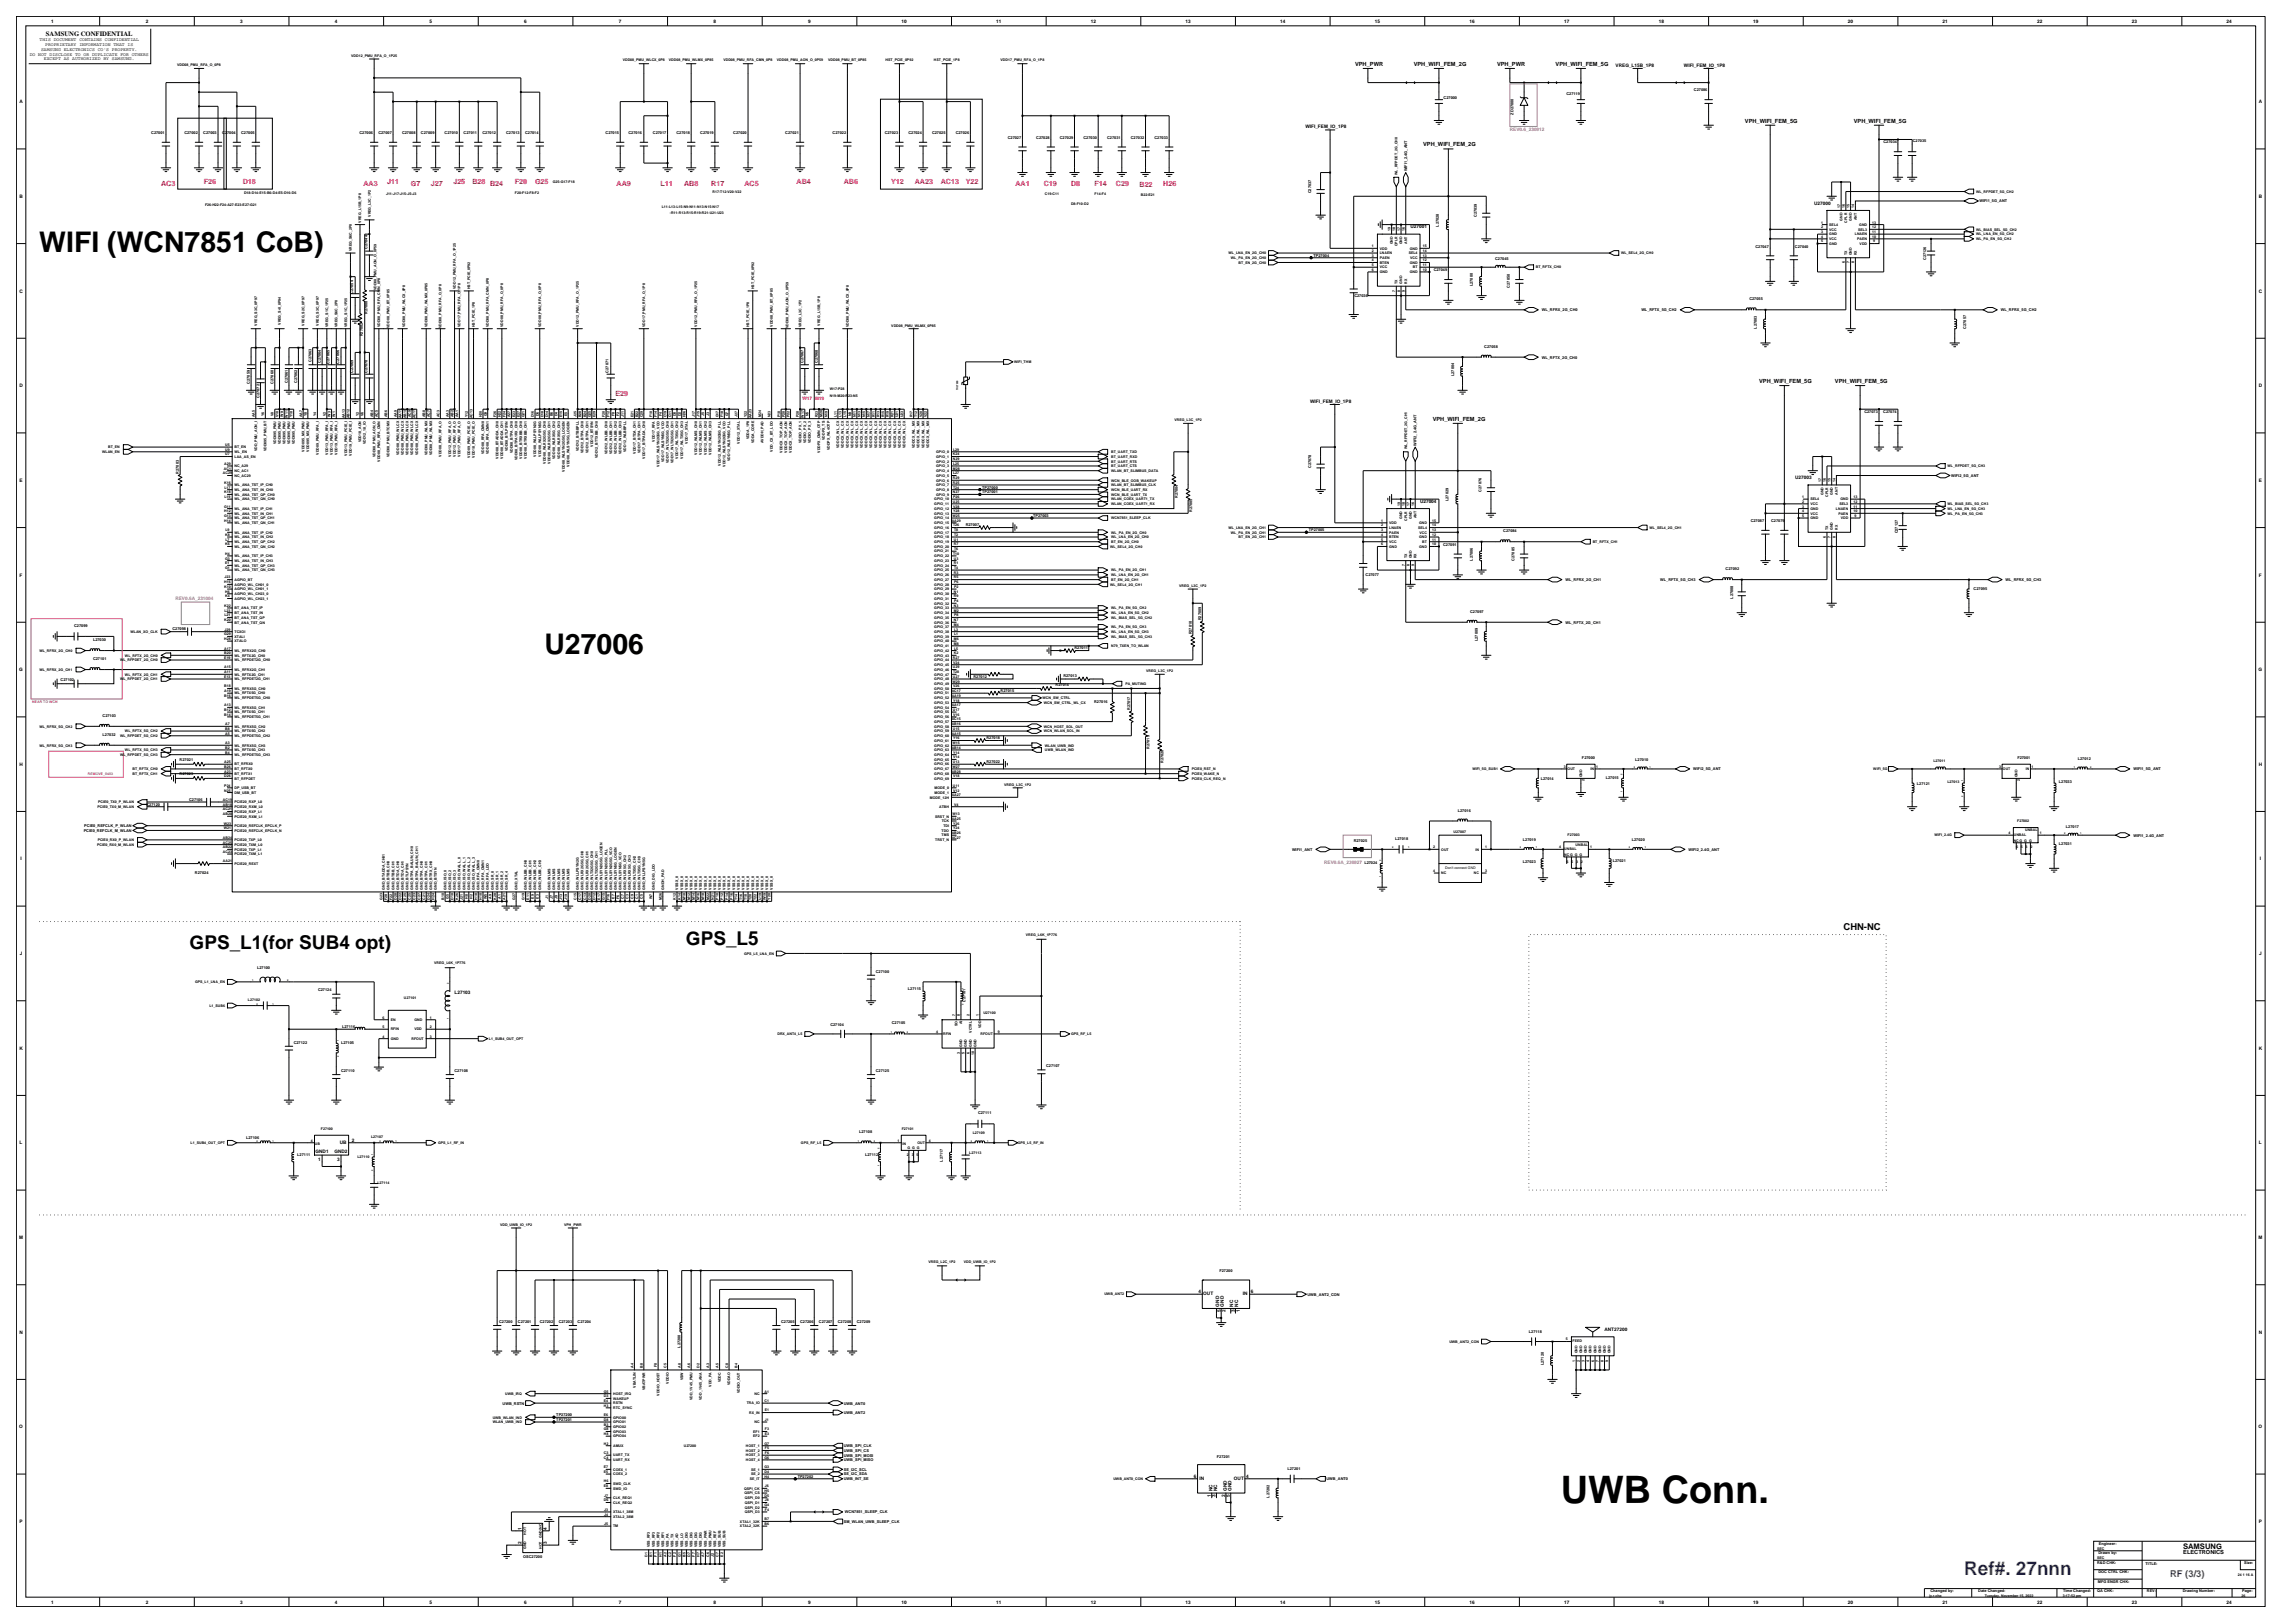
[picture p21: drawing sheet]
<svg xmlns="http://www.w3.org/2000/svg" width="420mm" height="297mm" viewBox="0 0 420 297" stroke-linecap="round" stroke-linejoin="round" font-family="sans-serif">
<defs><g id="words">
<text font-size="6.9" x="285.6" y="274.9">UWB Conn.</text>
<g font-size="5.2">
<text x="7.2" y="46.1">WIFI (WCN7851 CoB)</text>
<text x="99.6" y="119.6">U27006</text>
</g>
<g font-size="3.5">
<text x="34.7" y="173.6">GPS_L1(for SUB4 opt)</text>
<text x="125.5" y="173">GPS_L5</text>
</g>
<text font-size="3.5" fill="#00f" x="359.5" y="288.1">Ref#. 27nnn</text>
<text font-size="1.7" x="337.4" y="170.1">CHN-NC</text>
<text font-size="1.7" fill="#00f" x="397.1" y="288.6">RF (3/3)</text>
<text font-size="1.4" x="399.5" y="283.4">SAMSUNG</text>
<g font-size="1.3" fill="#f00">
<text x="29.5" y="34">AC3</text>
<text x="37.3" y="33.7">F26</text>
<text x="44.4" y="33.7">D18</text>
<text x="66.5" y="34">AA3</text>
<text x="70.9" y="33.7">J11</text>
<text x="75.2" y="34">G7</text>
<text x="78.9" y="34">J27</text>
<text x="83" y="33.7">J25</text>
<text x="86.4" y="33.7">B28 B24</text>
<text x="94.2" y="33.7">F20</text>
<text x="97.9" y="33.7">G25</text>
<text x="112.9" y="34">AA9</text>
<text x="120.9" y="34">L11</text>
<text x="125.2" y="34">AB8</text>
<text x="130.2" y="34">R17</text>
<text x="136.2" y="34">AC5</text>
<text x="145.8" y="33.7">AB4</text>
<text x="154.4" y="33.7">AB6</text>
<text x="163.1" y="33.7">Y12</text>
<text x="167.4" y="33.7">AA23</text>
<text x="172.2" y="33.7">AC13</text>
<text x="176.7" y="33.7">Y22</text>
<text x="185.8" y="34">AA1</text>
<text x="191" y="34">C19</text>
<text x="196" y="34">D8</text>
<text x="200.3" y="34">F14</text>
<text x="204.2" y="34">C29</text>
<text x="208.5" y="34.2">B22</text>
<text x="212.9" y="34">H26</text>
<text x="112.6" y="72.5">E29</text>
</g>
<text font-size="1.2" x="8.4" y="6.5">SAMSUNG CONFIDENTIAL</text>
<g font-size="1">
<text x="248" y="12">VPH_PWR</text>
<text x="258.7" y="12">VPH_WIFI_FEM_2G</text>
<text x="274" y="12">VPH_PWR</text>
<text x="284.7" y="12">VPH_WIFI_FEM_5G</text>
<text x="319.3" y="22.4">VPH_WIFI_FEM_5G</text>
<text x="339.3" y="22.4">VPH_WIFI_FEM_5G</text>
<text x="260.4" y="26.8">VPH_WIFI_FEM_2G</text>
<text x="321.9" y="70.1">VPH_WIFI_FEM_5G</text>
<text x="335.8" y="70.1">VPH_WIFI_FEM_5G</text>
<text x="262.2" y="77">VPH_WIFI_FEM_2G</text>
<text x="399.5" y="284.4">ELECTRONICS</text>
</g>
<g font-size=".9">
<text x="9.3" y="4.2">1</text>
<text x="26.7" y="4.2">2</text>
<text x="44" y="4.2">3</text>
<text x="61.3" y="4.2">4</text>
<text x="78.6" y="4.2">5</text>
<text x="95.9" y="4.2">6</text>
<text x="113.3" y="4.2">7</text>
<text x="130.6" y="4.2">8</text>
<text x="147.9" y="4.2">9</text>
<text x="165" y="4.2">10</text>
<text x="182.3" y="4.2">11</text>
<text x="199.6" y="4.2">12</text>
<text x="217" y="4.2">13</text>
<text x="234.3" y="4.2">14</text>
<text x="251.6" y="4.2">15</text>
<text x="268.9" y="4.2">16</text>
<text x="286.2" y="4.2">17</text>
<text x="303.6" y="4.2">18</text>
<text x="320.9" y="4.2">19</text>
<text x="338.2" y="4.2">20</text>
<text x="355.5" y="4.2">21</text>
<text x="372.8" y="4.2">22</text>
<text x="390.2" y="4.2">23</text>
<text x="407.5" y="4.2">24</text>
<text x="5.4" y="10.2">DO NOT DISCLOSE TO OR DUPLICATE FOR OTHERS</text>
<text x="7.3" y="7.6">THIS DOCUMENT CONTAINS CONFIDENTIAL</text>
<text x="7.5" y="9.3">SAMSUNG ELECTRONICS CO'S PROPERTY.</text>
<text x="8" y="11">EXCEPT AS AUTHORIZED BY SAMSUNG.</text>
<text x="8.3" y="8.4">PROPRIETARY INFORMATION THAT IS</text>
<text x="295.7" y="12.2">VREG_L15B_1P8</text>
<text x="308.2" y="12.2">WIFI_FEM_IO_1P8</text>
<text x="3.6" y="18.9">A</text>
<text x="238.9" y="23.5">WIFI_FEM_IO_1P8</text>
<text x="413.4" y="18.9">A</text>
<text x="3.6" y="36.2">B</text>
<text x="258.1" y="41.8">U27001</text>
<text x="332" y="37.5">U27000</text>
<text x="413.4" y="36.2">B</text>
<text x="3.6" y="53.5">C</text>
<text x="413.4" y="53.5">C</text>
<text x="3.6" y="70.9">D</text>
<text x="413.4" y="70.9">D</text>
<text x="239.8" y="73.7">WIFI_FEM_IO_1P8</text>
<text x="3.6" y="88.2">E</text>
<text x="328.5" y="87.7">U27003</text>
<text x="413.4" y="88.2">E</text>
<text x="259.9" y="92">U27004</text>
<text x="3.6" y="105.5">F</text>
<text x="413.4" y="105.5">F</text>
<text x="3.5" y="122.8">G</text>
<text x="413.3" y="122.8">G</text>
<text x="3.6" y="140.2">H</text>
<text x="413.4" y="140.2">H</text>
<text x="3.7" y="157.5">I</text>
<text x="413.5" y="157.5">I</text>
<text x="3.6" y="174.8">J</text>
<text x="413.4" y="174.8">J</text>
<text x="83.2" y="181.9">L27103</text>
<text x="3.6" y="192.1">K</text>
<text x="413.4" y="192.1">K</text>
<text x="3.6" y="209.4">L</text>
<text x="62.2" y="209.4">UB</text>
<text x="64.4" y="209">2</text>
<text x="413.4" y="209.4">L</text>
<text x="57.7" y="211">GND1</text>
<text x="58.2" y="212.4">1</text>
<text x="61.2" y="211">GND2</text>
<text x="61.7" y="212.4">3</text>
<text x="3.5" y="226.7">M</text>
<text x="413.3" y="226.7">M</text>
<text x="219.3" y="236.7">4</text>
<text x="220.2" y="237">OUT</text>
<text x="223.1" y="239.1" transform="rotate(-90 223.1 239.1)">GND</text>
<text x="224" y="239.1" transform="rotate(-90 224 239.1)">GND</text>
<text x="225.7" y="239.1" transform="rotate(-90 225.7 239.1)">NC</text>
<text x="226.6" y="239.1" transform="rotate(-90 226.6 239.1)">NC</text>
<text x="227.5" y="237">IN</text>
<text x="228.9" y="236.7">6</text>
<text x="3.6" y="244.1">N</text>
<text x="223.4" y="240.1" transform="rotate(-90 223.4 240.1)">5</text>
<text x="224.3" y="240.1" transform="rotate(-90 224.3 240.1)">2</text>
<text x="226" y="240.1" transform="rotate(-90 226 240.1)">3</text>
<text x="226.9" y="240.1" transform="rotate(-90 226.9 240.1)">1</text>
<text x="293.6" y="243.5">ANT27200</text>
<text x="413.4" y="244.1">N</text>
<text x="3.5" y="261.4">O</text>
<text x="413.3" y="261.4">O</text>
<text x="218.5" y="270.4">6</text>
<text x="219.5" y="270.7">IN</text>
<text x="221.6" y="273.8" transform="rotate(-90 221.6 273.8)">1</text>
<text x="221.9" y="272.9" transform="rotate(-90 221.9 272.9)">NC</text>
<text x="222.4" y="273.8" transform="rotate(-90 222.4 273.8)">3</text>
<text x="222.8" y="272.9" transform="rotate(-90 222.8 272.9)">NC</text>
<text x="224.2" y="273.8" transform="rotate(-90 224.2 273.8)">2</text>
<text x="224.5" y="272.9" transform="rotate(-90 224.5 272.9)">GND</text>
<text x="225.1" y="273.8" transform="rotate(-90 225.1 273.8)">5</text>
<text x="225.4" y="272.9" transform="rotate(-90 225.4 272.9)">GND</text>
<text x="225.8" y="270.7">OUT</text>
<text x="228" y="270.4">4</text>
<text x="3.6" y="278.7">P</text>
<text x="95.4" y="280" transform="rotate(-90 95.4 280)">1</text>
<text x="100.1" y="280" transform="rotate(-90 100.1 280)">4</text>
<text x="413.4" y="278.7">P</text>
<text x="95.4" y="282.6" transform="rotate(-90 95.4 282.6)">2</text>
<text x="100.1" y="282.6" transform="rotate(-90 100.1 282.6)">3</text>
<text x="9.3" y="293.4">1</text>
<text x="26.7" y="293.4">2</text>
<text x="44" y="293.4">3</text>
<text x="61.3" y="293.4">4</text>
<text x="78.6" y="293.4">5</text>
<text x="95.9" y="293.4">6</text>
<text x="113.3" y="293.4">7</text>
<text x="130.6" y="293.4">8</text>
<text x="147.9" y="293.4">9</text>
<text x="165" y="293.4">10</text>
<text x="182.3" y="293.4">11</text>
<text x="199.6" y="293.4">12</text>
<text x="217" y="293.4">13</text>
<text x="234.3" y="293.4">14</text>
<text x="251.6" y="293.4">15</text>
<text x="268.9" y="293.4">16</text>
<text x="286.2" y="293.4">17</text>
<text x="303.6" y="293.4">18</text>
<text x="320.9" y="293.4">19</text>
<text x="338.2" y="293.4">20</text>
<text x="355.5" y="293.4">21</text>
<text x="372.8" y="293.4">22</text>
<text x="390.2" y="293.4">23</text>
<text x="407.5" y="293.4">24</text>
</g>
<g font-size=".9" fill="#9f5f9f">
<text x="276.3" y="24">REV0.6_230912</text>
<text x="32.1" y="109.7">REV0.6A_231004</text>
<text x="242.3" y="158">REV0.6A_230927</text>
</g>
<g font-size=".9" fill="#f00">
<text x="146.8" y="73.1">W17</text>
<text x="149.2" y="73.1">N19</text>
</g>
<g font-size=".7">
<text x="64.3" y="10.4">VDD12_PMU_RFA_O_1P25</text>
<text x="114" y="11.2">VDD08_PMU_WLCX_0P8</text>
<text x="122.4" y="11.2">VDD08_PMU_WLMX_0P85</text>
<text x="132.4" y="11.2">VDD08_PMU_RFA_CMN_0P8</text>
<text x="142.2" y="11.2">VDD08_PMU_AON_O_0P59</text>
<text x="151.6" y="11.2">VDD08_PMU_BT_0P85</text>
<text x="162.1" y="11.2">HST_PCIE_0P92</text>
<text x="170.9" y="11.2">HST_PCIE_1P8</text>
<text x="183.1" y="11.2">VDD17_PMU_RFA_O_1P8</text>
<text x="32.4" y="12.1">VDD08_PMU_RFA_O_0P8</text>
<text x="286.7" y="17.4">C27119</text>
<text x="310" y="16.7">C27086</text>
<text x="264.2" y="18.1">C27000</text>
<text x="277" y="21" transform="rotate(-90 277 21)">ZD27000</text>
<text x="27.7" y="24.5">C27001</text>
<text x="33.7" y="24.5">C27002</text>
<text x="37.2" y="24.5">C27003</text>
<text x="40.7" y="24.5">C27004</text>
<text x="44.1" y="24.5">C27005</text>
<text x="65.8" y="24.5">C27006</text>
<text x="69.2" y="24.5">C27007</text>
<text x="73.6" y="24.5">C27008</text>
<text x="77" y="24.5">C27009</text>
<text x="81.4" y="24.5">C27010</text>
<text x="84.8" y="24.5">C27011</text>
<text x="88.3" y="24.5">C27012</text>
<text x="92.6" y="24.5">C27013</text>
<text x="96.1" y="24.5">C27014</text>
<text x="110.8" y="24.5">C27015</text>
<text x="115" y="24.5">C27016</text>
<text x="119.5" y="24.5">C27017</text>
<text x="123.8" y="24.5">C27018</text>
<text x="128.1" y="24.5">C27019</text>
<text x="134.2" y="24.5">C27020</text>
<text x="143.7" y="24.5">C27021</text>
<text x="152.4" y="24.5">C27022</text>
<text x="161.9" y="24.5">C27023</text>
<text x="166.2" y="24.5">C27024</text>
<text x="170.6" y="24.5">C27025</text>
<text x="174.9" y="24.5">C27026</text>
<text x="184.4" y="25.4">C27027</text>
<text x="189.6" y="25.4">C27028</text>
<text x="194" y="25.4">C27029</text>
<text x="198.3" y="25.4">C27030</text>
<text x="202.6" y="25.4">C27031</text>
<text x="207" y="25.4">C27032</text>
<text x="211.3" y="25.4">C27033</text>
<text x="344.7" y="26.2">C27034</text>
<text x="350.1" y="26.1">C27035</text>
<text x="44.7" y="35.5">D18-D14-E15-B6-D4-E5-D16-D6</text>
<text x="70.6" y="35.7">J11-J17-J15-J5-J3</text>
<text x="94.2" y="35.5">F20-F12-F8-F2</text>
<text x="101.2" y="33.5">G25-G17-F18</text>
<text x="130.4" y="35.3">R17-T12-V20-V22</text>
<text x="191.2" y="35.7">C19-C11</text>
<text x="200.3" y="35.7">F14-F4</text>
<text x="208.8" y="35.9">B22-E21</text>
<text x="239.9" y="35.4" transform="rotate(-90 239.9 35.4)">C27037</text>
<text x="255.8" y="32" transform="rotate(-90 255.8 32)">WL_RFPDET_2G_CH0</text>
<text x="257.5" y="31.4" transform="rotate(-90 257.5 31.4)">WIFI1_2.4G_ANT</text>
<text x="361.6" y="35.3">WL_RFPDET_5G_CH2</text>
<text x="37.5" y="37.6">F26-H22-F24-A27-E23-E27-G21</text>
<text x="66.1" y="40.7" transform="rotate(-90 66.1 40.7)">VREG_L15B_1P8</text>
<text x="67.8" y="39.7" transform="rotate(-90 67.8 39.7)">VREG_L3C_1P2</text>
<text x="121.1" y="38.1">L11-L13-L15-N9-N11-N13-N15-N17</text>
<text x="122.6" y="39.2">-R11-R13-R15-R19-R21-U21-U23</text>
<text x="196" y="37.4">D8-F10-D2</text>
<text x="263.3" y="41.5" transform="rotate(-90 263.3 41.5)">L27028</text>
<text x="270.3" y="39.7" transform="rotate(-90 270.3 39.7)">C27039</text>
<text x="333.3" y="41.8">2</text>
<text x="333.3" y="40.9">1</text>
<text x="334.8" y="41.3">SEL4</text>
<text x="336.7" y="38" transform="rotate(-90 336.7 38)">17</text>
<text x="337.2" y="40.4" transform="rotate(-90 337.2 40.4)">GND</text>
<text x="337.6" y="38" transform="rotate(-90 337.6 38)">16</text>
<text x="338" y="40.7" transform="rotate(-90 338 40.7)">CPLR</text>
<text x="338.5" y="38" transform="rotate(-90 338.5 38)">15</text>
<text x="338.9" y="40.4" transform="rotate(-90 338.9 40.4)">GND</text>
<text x="339.3" y="38" transform="rotate(-90 339.3 38)">14</text>
<text x="339.8" y="40.3" transform="rotate(-90 339.8 40.3)">ANT</text>
<text x="340.3" y="41.3">GND</text>
<text x="342.6" y="41.8">12</text>
<text x="342.6" y="40.9">13</text>
<text x="362.3" y="37">WIFI1_5G_ANT</text>
<text x="64.4" y="46" transform="rotate(-90 64.4 46)">VREG_S6C_2P0</text>
<text x="67.3" y="45.5" transform="rotate(-90 67.3 45.5)">C27044</text>
<text x="224.8" y="46.5">WL_LNA_EN_2G_CH0</text>
<text x="225.3" y="47.4">WL_PA_EN_2G_CH0</text>
<text x="240.4" y="47">TP27004</text>
<text x="251" y="46.1">2</text>
<text x="251" y="47">3</text>
<text x="251" y="47.8">4</text>
<text x="251" y="45.2">1</text>
<text x="252.5" y="46.5">LNAEN</text>
<text x="252.5" y="47.4">PAEN</text>
<text x="252.5" y="45.7">VDD</text>
<text x="254.5" y="42.3" transform="rotate(-90 254.5 42.3)">19</text>
<text x="254.9" y="44.7" transform="rotate(-90 254.9 44.7)">GND</text>
<text x="255.3" y="42.3" transform="rotate(-90 255.3 42.3)">18</text>
<text x="255.8" y="45" transform="rotate(-90 255.8 45)">CPLR</text>
<text x="256.2" y="42.3" transform="rotate(-90 256.2 42.3)">17</text>
<text x="256.6" y="44.7" transform="rotate(-90 256.6 44.7)">GND</text>
<text x="257.1" y="42.3" transform="rotate(-90 257.1 42.3)">16</text>
<text x="257.5" y="44.6" transform="rotate(-90 257.5 44.6)">ANT</text>
<text x="257.8" y="46.5">SEL4</text>
<text x="258" y="45.7">GND</text>
<text x="258.1" y="47.4">VCC</text>
<text x="260.4" y="47.8">12</text>
<text x="260.4" y="47">13</text>
<text x="260.4" y="46.1">14</text>
<text x="260.4" y="45.2">15</text>
<text x="273.6" y="47.5">C27045</text>
<text x="296.7" y="46.5">WL_SEL4_2G_CH0</text>
<text x="321.3" y="45.3">C27047</text>
<text x="328.5" y="45.4">C27040</text>
<text x="333.3" y="43.5">4</text>
<text x="333.3" y="44.4">5</text>
<text x="333.3" y="42.6">3</text>
<text x="334.8" y="44.8">GND</text>
<text x="334.8" y="42.2">VCC</text>
<text x="334.8" y="43.1">GND</text>
<text x="334.8" y="43.9">VCC</text>
<text x="338" y="46.7" transform="rotate(-90 338 46.7)">TX</text>
<text x="338.9" y="46.7" transform="rotate(-90 338.9 46.7)">GND</text>
<text x="339.5" y="43.1">LNAEN</text>
<text x="339.8" y="46.7" transform="rotate(-90 339.8 46.7)">RX</text>
<text x="339.9" y="43.9">PAEN</text>
<text x="340.1" y="42.2">SEL3</text>
<text x="340.3" y="44.8">VDD</text>
<text x="342.6" y="43.5">10</text>
<text x="342.6" y="42.6">11</text>
<text x="342.8" y="44.4">9</text>
<text x="352.5" y="47.6" transform="rotate(-90 352.5 47.6)">C27126</text>
<text x="361.6" y="43.9">WL_PA_EN_5G_CH2</text>
<text x="361.6" y="42.2">WL_BIAS_SEL_5G_CH2</text>
<text x="361.6" y="43.1">WL_LNA_EN_5G_CH2</text>
<text x="64.6" y="53.7" transform="rotate(-90 64.6 53.7)">C27054</text>
<text x="68.9" y="53.1" transform="rotate(-90 68.9 53.1)">VDD08_PMU_AON_O_0P59</text>
<text x="83.4" y="52.9" transform="rotate(-90 83.4 52.9)">VDD12_PMU_RFA_O_1P25</text>
<text x="86" y="53" transform="rotate(-90 86 53)">HST_PCIE_0P92</text>
<text x="138" y="53" transform="rotate(-90 138 53)">HST_PCIE_0P92</text>
<text x="226.7" y="48.3">BT_EN_2G_CH0</text>
<text x="251" y="48.7">5</text>
<text x="251" y="49.6">6</text>
<text x="252.5" y="48.3">BTEN</text>
<text x="252.5" y="49.1">VCC</text>
<text x="252.5" y="50">GND</text>
<text x="255.3" y="53.4" transform="rotate(-90 255.3 53.4)">7</text>
<text x="255.8" y="51.9" transform="rotate(-90 255.8 51.9)">TX</text>
<text x="256.2" y="53.4" transform="rotate(-90 256.2 53.4)">8</text>
<text x="256.6" y="51.9" transform="rotate(-90 256.6 51.9)">GND</text>
<text x="257.1" y="53.4" transform="rotate(-90 257.1 53.4)">9</text>
<text x="257.5" y="51.9" transform="rotate(-90 257.5 51.9)">RX</text>
<text x="258" y="50">GND</text>
<text x="258" y="48.3">GND</text>
<text x="258.6" y="49.1">BT</text>
<text x="260.4" y="49.6">10</text>
<text x="260.4" y="48.7">11</text>
<text x="262.4" y="49.6">C27049</text>
<text x="269.6" y="52.4" transform="rotate(-90 269.6 52.4)">L27000</text>
<text x="276.3" y="52.6" transform="rotate(-90 276.3 52.6)">C27050</text>
<text x="281.1" y="49.1">BT_RFTX_CH0</text>
<text x="337.6" y="48.2" transform="rotate(-90 337.6 48.2)">6</text>
<text x="338.5" y="48.2" transform="rotate(-90 338.5 48.2)">7</text>
<text x="339.3" y="48.2" transform="rotate(-90 339.3 48.2)">8</text>
<text x="47" y="59.6" transform="rotate(-90 47 59.6)">VREG_S3C_0P97</text>
<text x="51.4" y="59.4" transform="rotate(-90 51.4 59.4)">VREG_S4I_0P94</text>
<text x="55.7" y="59.6" transform="rotate(-90 55.7 59.6)">VREG_S2C_0P97</text>
<text x="58.3" y="59.6" transform="rotate(-90 58.3 59.6)">VREG_S3C_0P97</text>
<text x="60" y="59.8" transform="rotate(-90 60 59.8)">VREG_S1C_1P25</text>
<text x="61.8" y="59.8" transform="rotate(-90 61.8 59.8)">VREG_S6C_2P0</text>
<text x="63.5" y="59.8" transform="rotate(-90 63.5 59.8)">VREG_S1C_1P25</text>
<text x="67.3" y="57.4" transform="rotate(-90 67.3 57.4)">R27000</text>
<text x="69.6" y="59.9" transform="rotate(-90 69.6 59.9)">VDD08_PMU_RFA_CMN_0P8</text>
<text x="71.3" y="60" transform="rotate(-90 71.3 60)">VDD08_PMU_BT_0P85</text>
<text x="74.1" y="59.9" transform="rotate(-90 74.1 59.9)">VDD08_PMU_WLCX_0P8</text>
<text x="78.2" y="59.9" transform="rotate(-90 78.2 59.9)">VDD08_PMU_WLMX_0P85</text>
<text x="84.3" y="59.8" transform="rotate(-90 84.3 59.8)">VDD17_PMU_RFA_O_1P8</text>
<text x="86.9" y="59.9" transform="rotate(-90 86.9 59.9)">HST_PCIE_1P8</text>
<text x="89.5" y="59.9" transform="rotate(-90 89.5 59.9)">VDD08_PMU_RFA_CMN_0P8</text>
<text x="92.1" y="59.8" transform="rotate(-90 92.1 59.8)">VDD08_PMU_RFA_O_0P8</text>
<text x="99" y="59.8" transform="rotate(-90 99 59.8)">VDD08_PMU_RFA_O_0P8</text>
<text x="105.9" y="59.8" transform="rotate(-90 105.9 59.8)">VDD12_PMU_RFA_O_1P25</text>
<text x="118.1" y="59.8" transform="rotate(-90 118.1 59.8)">VDD17_PMU_RFA_O_1P8</text>
<text x="127.6" y="59.8" transform="rotate(-90 127.6 59.8)">VDD12_PMU_RFA_O_1P25</text>
<text x="137.1" y="59.9" transform="rotate(-90 137.1 59.9)">HST_PCIE_1P8</text>
<text x="141.5" y="59.8" transform="rotate(-90 141.5 59.8)">VDD08_PMU_BT_0P85</text>
<text x="146.7" y="59.8" transform="rotate(-90 146.7 59.8)">VREG_L3C_1P2</text>
<text x="150.1" y="59.6" transform="rotate(-90 150.1 59.6)">VREG_L15B_1P8</text>
<text x="155.3" y="59.9" transform="rotate(-90 155.3 59.9)">VDD08_PMU_WLCX_0P8</text>
<text x="163.1" y="59.7">VDD08_PMU_WLMX_0P85</text>
<text x="247.9" y="54.4">C27036</text>
<text x="282.2" y="56.9">WL_RFRX_2G_CH0</text>
<text x="300.4" y="56.9">WL_RFTX_5G_CH2</text>
<text x="320.1" y="55">C27055</text>
<text x="366.2" y="56.9">WL_RFRX_5G_CH2</text>
<text x="66.4" y="61.5" transform="rotate(-90 66.4 61.5)">R27002</text>
<text x="80.8" y="60" transform="rotate(-90 80.8 60)">VDD08_PMU_RFA_O_0P8</text>
<text x="144.3" y="60.1" transform="rotate(-90 144.3 60.1)">VDD08_PMU_AON_O_0P59</text>
<text x="271.6" y="63.6">C27058</text>
<text x="282.2" y="65.6">WL_RFTX_2G_CH0</text>
<text x="321.5" y="60.1" transform="rotate(-90 321.5 60.1)">L27003</text>
<text x="359.8" y="60.1" transform="rotate(-90 359.8 60.1)">C27057</text>
<text x="45.7" y="70.2" transform="rotate(-90 45.7 70.2)">C27059</text>
<text x="50.1" y="70.2" transform="rotate(-90 50.1 70.2)">C27060</text>
<text x="52.7" y="70.1" transform="rotate(-90 52.7 70.1)">C27061</text>
<text x="54.4" y="70.1" transform="rotate(-90 54.4 70.1)">C27062</text>
<text x="57" y="66.2" transform="rotate(-90 57 66.2)">C27063</text>
<text x="58.7" y="66.4" transform="rotate(-90 58.7 66.4)">C27064</text>
<text x="60.3" y="66.5" transform="rotate(-90 60.3 66.5)">C27065</text>
<text x="62" y="66.5" transform="rotate(-90 62 66.5)">C27066</text>
<text x="64.6" y="68.3" transform="rotate(-90 64.6 68.3)">C27069</text>
<text x="67.3" y="68.3" transform="rotate(-90 67.3 68.3)">C27070</text>
<text x="111.3" y="68.2" transform="rotate(-90 111.3 68.2)">C27071</text>
<text x="147.1" y="66.4" transform="rotate(-90 147.1 66.4)">C27067</text>
<text x="149.7" y="66.4" transform="rotate(-90 149.7 66.4)">C27068</text>
<text x="151.8" y="71.4">W17-P28</text>
<text x="185.6" y="66.5">WIFI_THM</text>
<text x="266.1" y="68.8" transform="rotate(-90 266.1 68.8)">L27004</text>
<text x="46.6" y="76.4" transform="rotate(-90 46.6 76.4)">AA5</text>
<text x="47.5" y="72.8" transform="rotate(-90 47.5 72.8)">C27072</text>
<text x="48.4" y="76.1" transform="rotate(-90 48.4 76.1)">Y6</text>
<text x="50.1" y="76.1" transform="rotate(-90 50.1 76.1)">V8</text>
<text x="50.9" y="76.3" transform="rotate(-90 50.9 76.3)">V10</text>
<text x="51.8" y="76.2" transform="rotate(-90 51.8 76.2)">W9</text>
<text x="52.7" y="76.4" transform="rotate(-90 52.7 76.4)">W11</text>
<text x="53.6" y="76.3" transform="rotate(-90 53.6 76.3)">Y10</text>
<text x="55.3" y="76.4" transform="rotate(-90 55.3 76.4)">AA7</text>
<text x="56.1" y="76.1" transform="rotate(-90 56.1 76.1)">Y8</text>
<text x="57.9" y="76.1" transform="rotate(-90 57.9 76.1)">Y4</text>
<text x="59.6" y="76.1" transform="rotate(-90 59.6 76.1)">V2</text>
<text x="60.5" y="76.2" transform="rotate(-90 60.5 76.2)">W3</text>
<text x="61.3" y="76.2" transform="rotate(-90 61.3 76.2)">W1</text>
<text x="63.1" y="76.6" transform="rotate(-90 63.1 76.6)">AA13</text>
<text x="63.9" y="76.6" transform="rotate(-90 63.9 76.6)">AB12</text>
<text x="65.7" y="76.1" transform="rotate(-90 65.7 76.1)">Y2</text>
<text x="66.5" y="76.1" transform="rotate(-90 66.5 76.1)">V6</text>
<text x="68.3" y="76.4" transform="rotate(-90 68.3 76.4)">AB4</text>
<text x="69.1" y="76.4" transform="rotate(-90 69.1 76.4)">AC5</text>
<text x="70.9" y="76.4" transform="rotate(-90 70.9 76.4)">AB6</text>
<text x="72.6" y="76.4" transform="rotate(-90 72.6 76.4)">AA9</text>
<text x="73.5" y="76.6" transform="rotate(-90 73.5 76.6)">AA11</text>
<text x="74.3" y="76.6" transform="rotate(-90 74.3 76.6)">AB10</text>
<text x="75.2" y="76.4" transform="rotate(-90 75.2 76.4)">AC9</text>
<text x="76.1" y="76.6" transform="rotate(-90 76.1 76.6)">AC11</text>
<text x="77.8" y="76.4" transform="rotate(-90 77.8 76.4)">AB8</text>
<text x="78.7" y="76.4" transform="rotate(-90 78.7 76.4)">AC7</text>
<text x="80.4" y="76.4" transform="rotate(-90 80.4 76.4)">AC3</text>
<text x="82.1" y="76.4" transform="rotate(-90 82.1 76.4)">AA3</text>
<text x="83" y="76.4" transform="rotate(-90 83 76.4)">AB2</text>
<text x="83.9" y="76.4" transform="rotate(-90 83.9 76.4)">AA1</text>
<text x="85.6" y="76.3" transform="rotate(-90 85.6 76.3)">Y12</text>
<text x="86.5" y="76.6" transform="rotate(-90 86.5 76.6)">AC13</text>
<text x="88.2" y="76.3" transform="rotate(-90 88.2 76.3)">H20</text>
<text x="89.1" y="76.2" transform="rotate(-90 89.1 76.2)">G9</text>
<text x="90.8" y="76.3" transform="rotate(-90 90.8 76.3)">F26</text>
<text x="91.7" y="76.3" transform="rotate(-90 91.7 76.3)">H22</text>
<text x="92.5" y="76.3" transform="rotate(-90 92.5 76.3)">F24</text>
<text x="93.4" y="76.3" transform="rotate(-90 93.4 76.3)">A27</text>
<text x="94.2" y="76.3" transform="rotate(-90 94.2 76.3)">E23</text>
<text x="95.1" y="76.3" transform="rotate(-90 95.1 76.3)">E27</text>
<text x="96" y="76.4" transform="rotate(-90 96 76.4)">G21</text>
<text x="97.7" y="76.3" transform="rotate(-90 97.7 76.3)">D16</text>
<text x="98.6" y="76.2" transform="rotate(-90 98.6 76.2)">D6</text>
<text x="99.5" y="76.3" transform="rotate(-90 99.5 76.3)">D18</text>
<text x="100.3" y="76.3" transform="rotate(-90 100.3 76.3)">D14</text>
<text x="101.2" y="76.2" transform="rotate(-90 101.2 76.2)">B6</text>
<text x="102" y="76.2" transform="rotate(-90 102 76.2)">D4</text>
<text x="102.9" y="76.3" transform="rotate(-90 102.9 76.3)">E15</text>
<text x="103.8" y="76.1" transform="rotate(-90 103.8 76.1)">E5</text>
<text x="105.5" y="76.3" transform="rotate(-90 105.5 76.3)">J25</text>
<text x="106.4" y="76.3" transform="rotate(-90 106.4 76.3)">B28</text>
<text x="107.2" y="76.3" transform="rotate(-90 107.2 76.3)">B24</text>
<text x="108.1" y="76.4" transform="rotate(-90 108.1 76.4)">G25</text>
<text x="109" y="76.3" transform="rotate(-90 109 76.3)">E29</text>
<text x="110.7" y="76.3" transform="rotate(-90 110.7 76.3)">F20</text>
<text x="111.6" y="76.3" transform="rotate(-90 111.6 76.3)">F12</text>
<text x="112.4" y="76.1" transform="rotate(-90 112.4 76.1)">F8</text>
<text x="113.3" y="76.1" transform="rotate(-90 113.3 76.1)">F2</text>
<text x="114.2" y="76.3" transform="rotate(-90 114.2 76.3)">J11</text>
<text x="115.9" y="76.3" transform="rotate(-90 115.9 76.3)">E21</text>
<text x="116.8" y="76.3" transform="rotate(-90 116.8 76.3)">B22</text>
<text x="117.6" y="76.3" transform="rotate(-90 117.6 76.3)">C29</text>
<text x="119.4" y="76.3" transform="rotate(-90 119.4 76.3)">F10</text>
<text x="120.2" y="76.3" transform="rotate(-90 120.2 76.3)">F14</text>
<text x="121.1" y="76.1" transform="rotate(-90 121.1 76.1)">F4</text>
<text x="122" y="76.3" transform="rotate(-90 122 76.3)">C19</text>
<text x="122.8" y="76.3" transform="rotate(-90 122.8 76.3)">C11</text>
<text x="123.7" y="76.2" transform="rotate(-90 123.7 76.2)">D8</text>
<text x="124.6" y="76.2" transform="rotate(-90 124.6 76.2)">D2</text>
<text x="125.4" y="76.3" transform="rotate(-90 125.4 76.3)">H26</text>
<text x="127.2" y="76.3" transform="rotate(-90 127.2 76.3)">J17</text>
<text x="128" y="76.3" transform="rotate(-90 128 76.3)">J15</text>
<text x="128.9" y="76.1" transform="rotate(-90 128.9 76.1)">J5</text>
<text x="129.8" y="76.1" transform="rotate(-90 129.8 76.1)">J3</text>
<text x="131.5" y="76.4" transform="rotate(-90 131.5 76.4)">G17</text>
<text x="132.4" y="76.3" transform="rotate(-90 132.4 76.3)">F18</text>
<text x="133.2" y="76.2" transform="rotate(-90 133.2 76.2)">G7</text>
<text x="135" y="76.3" transform="rotate(-90 135 76.3)">J27</text>
<text x="136.7" y="76.3" transform="rotate(-90 136.7 76.3)">Y22</text>
<text x="137.6" y="76.6" transform="rotate(-90 137.6 76.6)">AA23</text>
<text x="139.3" y="76.4" transform="rotate(-90 139.3 76.4)">M24</text>
<text x="141" y="76.3" transform="rotate(-90 141 76.3)">N23</text>
<text x="142.8" y="76.3" transform="rotate(-90 142.8 76.3)">P18</text>
<text x="143.6" y="76.3" transform="rotate(-90 143.6 76.3)">P20</text>
<text x="144.5" y="76.3" transform="rotate(-90 144.5 76.3)">P22</text>
<text x="146.2" y="76.3" transform="rotate(-90 146.2 76.3)">P28</text>
<text x="147.1" y="76.4" transform="rotate(-90 147.1 76.4)">W17</text>
<text x="147.9" y="76.2" transform="rotate(-90 147.9 76.2)">N5</text>
<text x="149.7" y="76.3" transform="rotate(-90 149.7 76.3)">R23</text>
<text x="150.6" y="76.4" transform="rotate(-90 150.6 76.4)">M20</text>
<text x="151.4" y="76.3" transform="rotate(-90 151.4 76.3)">N19</text>
<text x="151.8" y="72.7">N19-M20-R23-N5</text>
<text x="153.1" y="76.3" transform="rotate(-90 153.1 76.3)">L11</text>
<text x="154" y="76.3" transform="rotate(-90 154 76.3)">L13</text>
<text x="154.9" y="76.3" transform="rotate(-90 154.9 76.3)">L15</text>
<text x="155.7" y="76.2" transform="rotate(-90 155.7 76.2)">N9</text>
<text x="156.6" y="76.3" transform="rotate(-90 156.6 76.3)">N11</text>
<text x="157.5" y="76.3" transform="rotate(-90 157.5 76.3)">N13</text>
<text x="158.3" y="76.3" transform="rotate(-90 158.3 76.3)">N15</text>
<text x="159.2" y="76.3" transform="rotate(-90 159.2 76.3)">N17</text>
<text x="160.1" y="76.3" transform="rotate(-90 160.1 76.3)">R11</text>
<text x="160.9" y="76.3" transform="rotate(-90 160.9 76.3)">R13</text>
<text x="161.8" y="76.3" transform="rotate(-90 161.8 76.3)">R15</text>
<text x="162.7" y="76.3" transform="rotate(-90 162.7 76.3)">R19</text>
<text x="163.5" y="76.3" transform="rotate(-90 163.5 76.3)">R21</text>
<text x="164.4" y="76.3" transform="rotate(-90 164.4 76.3)">U21</text>
<text x="165.3" y="76.3" transform="rotate(-90 165.3 76.3)">U23</text>
<text x="167" y="76.3" transform="rotate(-90 167 76.3)">R17</text>
<text x="167.9" y="76.3" transform="rotate(-90 167.9 76.3)">T12</text>
<text x="168.7" y="76.3" transform="rotate(-90 168.7 76.3)">V20</text>
<text x="169.6" y="76.3" transform="rotate(-90 169.6 76.3)">V22</text>
<text x="214.9" y="77.1">VREG_L3C_1P2</text>
<text x="341.2" y="75.6">C27073</text>
<text x="344.6" y="75.6">C27074</text>
<text x="18.7" y="82.9">WLAN_EN</text>
<text x="19.8" y="82">BT_EN</text>
<text x="41.2" y="81.6">U5</text>
<text x="41.2" y="83.3">U7</text>
<text x="41.2" y="82.5">U9</text>
<text x="42.9" y="82">BT_EN</text>
<text x="42.9" y="83.8">LAA_AS_EN</text>
<text x="42.9" y="82.9">WL_EN</text>
<text x="47" y="82.6" transform="rotate(-90 47 82.6)">VDD_PMU_AON_I</text>
<text x="48.8" y="82.6" transform="rotate(-90 48.8 82.6)">VDD095_PMU_BT</text>
<text x="50.5" y="81.3" transform="rotate(-90 50.5 81.3)">VDD095_PMU</text>
<text x="51.4" y="81.3" transform="rotate(-90 51.4 81.3)">VDD095_PMU</text>
<text x="52.3" y="81.3" transform="rotate(-90 52.3 81.3)">VDD095_PMU</text>
<text x="53.1" y="81.3" transform="rotate(-90 53.1 81.3)">VDD095_PMU</text>
<text x="54" y="81.3" transform="rotate(-90 54 81.3)">VDD095_PMU</text>
<text x="55.7" y="82.7" transform="rotate(-90 55.7 82.7)">VDD095_MX_PMU</text>
<text x="56.6" y="82.7" transform="rotate(-90 56.6 82.7)">VDD095_MX_PMU</text>
<text x="58.3" y="83.2" transform="rotate(-90 58.3 83.2)">VDD09_PMU_RFA_I</text>
<text x="60" y="83.2" transform="rotate(-90 60 83.2)">VDD13_PMU_RFA_I</text>
<text x="60.9" y="83.2" transform="rotate(-90 60.9 83.2)">VDD13_PMU_RFA_I</text>
<text x="61.8" y="83.2" transform="rotate(-90 61.8 83.2)">VDD19_PMU_RFA_I</text>
<text x="63.5" y="83.4" transform="rotate(-90 63.5 83.4)">VDD13_PMU_PCIE_I</text>
<text x="64.4" y="83.4" transform="rotate(-90 64.4 83.4)">VDD19_PMU_PCIE_I</text>
<text x="66.1" y="81" transform="rotate(-90 66.1 81)">VDD18_AON</text>
<text x="67" y="81.3" transform="rotate(-90 67 81.3)">VDD12_18_IO</text>
<text x="68.7" y="83.6" transform="rotate(-90 68.7 83.6)">VDD08_PMU_AON_O</text>
<text x="71.3" y="83.6" transform="rotate(-90 71.3 83.6)">VDD08_PMU_BTCMX</text>
<text x="73" y="83.2" transform="rotate(-90 73 83.2)">VDD08_PMU_WLCX</text>
<text x="73.9" y="83.2" transform="rotate(-90 73.9 83.2)">VDD08_PMU_WLCX</text>
<text x="74.8" y="83.2" transform="rotate(-90 74.8 83.2)">VDD08_PMU_WLCX</text>
<text x="75.6" y="83.2" transform="rotate(-90 75.6 83.2)">VDD08_PMU_WLCX</text>
<text x="76.5" y="83.2" transform="rotate(-90 76.5 83.2)">VDD08_PMU_WLCX</text>
<text x="78.2" y="83.3" transform="rotate(-90 78.2 83.3)">VDD08_PMU_WLMX</text>
<text x="79.1" y="83.3" transform="rotate(-90 79.1 83.3)">VDD08_PMU_WLMX</text>
<text x="80.8" y="83.5" transform="rotate(-90 80.8 83.5)">VDD08_PMU_RFA_O</text>
<text x="82.6" y="83.5" transform="rotate(-90 82.6 83.5)">VDD12_PMU_RFA_O</text>
<text x="83.4" y="83.5" transform="rotate(-90 83.4 83.5)">VDD12_PMU_RFA_O</text>
<text x="84.3" y="83.5" transform="rotate(-90 84.3 83.5)">VDD17_PMU_RFA_O</text>
<text x="86" y="83.7" transform="rotate(-90 86 83.7)">VDD09_PMU_PCIE_O</text>
<text x="86.9" y="83.7" transform="rotate(-90 86.9 83.7)">VDD18_PMU_PCIE_O</text>
<text x="88.6" y="83.1" transform="rotate(-90 88.6 83.1)">VDD08_RFA_CMN0</text>
<text x="89.5" y="83.1" transform="rotate(-90 89.5 83.1)">VDD08_RFA_CMN1</text>
<text x="91.2" y="83.9" transform="rotate(-90 91.2 83.9)">VDD08_BTADDA_CH0</text>
<text x="92.1" y="83.9" transform="rotate(-90 92.1 83.9)">VDD08_BTADDA_CH1</text>
<text x="93" y="82.6" transform="rotate(-90 93 82.6)">VDD08_BTLPSYN</text>
<text x="93.8" y="83" transform="rotate(-90 93.8 83)">VDD08_BTPA_CH0</text>
<text x="95.6" y="83.9" transform="rotate(-90 95.6 83.9)">VDD08_BTRXBB_CH0</text>
<text x="96.4" y="83.9" transform="rotate(-90 96.4 83.9)">VDD08_BTRXBB_CH1</text>
<text x="98.1" y="83.6" transform="rotate(-90 98.1 83.6)">VDD08_WLLPSYN2G</text>
<text x="99" y="83.6" transform="rotate(-90 99 83.6)">VDD08_WLLPSYN5G</text>
<text x="101.6" y="84" transform="rotate(-90 101.6 84)">VDD08_WLRX5G_CH2</text>
<text x="102.5" y="84" transform="rotate(-90 102.5 84)">VDD08_WLRX5G_CH3</text>
<text x="105.9" y="82.6" transform="rotate(-90 105.9 82.6)">VDD12_BTBBPLL</text>
<text x="106.8" y="83" transform="rotate(-90 106.8 83)">VDD12_BTPA_CH0</text>
<text x="107.7" y="83" transform="rotate(-90 107.7 83)">VDD12_BTPA_CH1</text>
<text x="108.5" y="81.7" transform="rotate(-90 108.5 81.7)">VDD12_BTSYN</text>
<text x="109.4" y="83.8" transform="rotate(-90 109.4 83.8)">VDD12_BTTXBB_CH0</text>
<text x="111.1" y="83.1" transform="rotate(-90 111.1 83.1)">VDD12_WLBB_CH0</text>
<text x="112" y="83.1" transform="rotate(-90 112 83.1)">VDD12_WLBB_CH1</text>
<text x="112.9" y="83.1" transform="rotate(-90 112.9 83.1)">VDD12_WLBB_CH2</text>
<text x="113.7" y="83.1" transform="rotate(-90 113.7 83.1)">VDD12_WLBB_CH3</text>
<text x="114.6" y="82.7" transform="rotate(-90 114.6 82.7)">VDD12_WLBBPLL</text>
<text x="116.3" y="83" transform="rotate(-90 116.3 83)">VDD17_BTDA_CH1</text>
<text x="117.2" y="83" transform="rotate(-90 117.2 83)">VDD17_BTPA_CH1</text>
<text x="118.1" y="83.9" transform="rotate(-90 118.1 83.9)">VDD17_BTPADA_CH0</text>
<text x="119.8" y="80.9" transform="rotate(-90 119.8 80.9)">VDD17_RFA</text>
<text x="124.1" y="83.9" transform="rotate(-90 124.1 83.9)">VDD17_WLTX5G_CH2</text>
<text x="125" y="83.9" transform="rotate(-90 125 83.9)">VDD17_WLTX5G_CH3</text>
<text x="125.9" y="81.2" transform="rotate(-90 125.9 81.2)">VDD17_XTAL</text>
<text x="127.6" y="83.2" transform="rotate(-90 127.6 83.2)">VDD12_WLMS_CH0</text>
<text x="128.5" y="83.2" transform="rotate(-90 128.5 83.2)">VDD12_WLMS_CH1</text>
<text x="129.3" y="83.2" transform="rotate(-90 129.3 83.2)">VDD12_WLMS_CH2</text>
<text x="130.2" y="83.2" transform="rotate(-90 130.2 83.2)">VDD12_WLMS_CH3</text>
<text x="135.4" y="81.2" transform="rotate(-90 135.4 81.2)">VDD12_XTAL</text>
<text x="137.1" y="80.4" transform="rotate(-90 137.1 80.4)">VDDA_1P8</text>
<text x="138" y="81.1" transform="rotate(-90 138 81.1)">VDDA_CORE</text>
<text x="139.7" y="81.1" transform="rotate(-90 139.7 81.1)">AVDDH_PAD</text>
<text x="141.5" y="82.7" transform="rotate(-90 141.5 82.7)">VDD_CX_BT_LDO</text>
<text x="143.2" y="82.8" transform="rotate(-90 143.2 82.8)">VDDCX_TOP_AON</text>
<text x="144" y="82.8" transform="rotate(-90 144 82.8)">VDDCX_TOP_AON</text>
<text x="144.9" y="82.8" transform="rotate(-90 144.9 82.8)">VDDCX_TOP_AON</text>
<text x="146.7" y="81.1" transform="rotate(-90 146.7 81.1)">VDDIO_PX_1</text>
<text x="147.5" y="81.1" transform="rotate(-90 147.5 81.1)">VDDIO_PX_2</text>
<text x="148.4" y="81.1" transform="rotate(-90 148.4 81.1)">VDDIO_PX_3</text>
<text x="150.1" y="82.8" transform="rotate(-90 150.1 82.8)">VDDPX_CMN_OTP</text>
<text x="151" y="80.5" transform="rotate(-90 151 80.5)">VDDPX_TS</text>
<text x="151.8" y="82.4" transform="rotate(-90 151.8 82.4)">VDDPX_WL4OTP</text>
<text x="153.6" y="82" transform="rotate(-90 153.6 82)">VDDCX_WL_CX</text>
<text x="154.5" y="82" transform="rotate(-90 154.5 82)">VDDCX_WL_CX</text>
<text x="155.3" y="82" transform="rotate(-90 155.3 82)">VDDCX_WL_CX</text>
<text x="156.2" y="82" transform="rotate(-90 156.2 82)">VDDCX_WL_CX</text>
<text x="157" y="82" transform="rotate(-90 157 82)">VDDCX_WL_CX</text>
<text x="157.9" y="82" transform="rotate(-90 157.9 82)">VDDCX_WL_CX</text>
<text x="158.8" y="82" transform="rotate(-90 158.8 82)">VDDCX_WL_CX</text>
<text x="159.6" y="82" transform="rotate(-90 159.6 82)">VDDCX_WL_CX</text>
<text x="160.5" y="82" transform="rotate(-90 160.5 82)">VDDCX_WL_CX</text>
<text x="161.4" y="82" transform="rotate(-90 161.4 82)">VDDCX_WL_CX</text>
<text x="162.2" y="82" transform="rotate(-90 162.2 82)">VDDCX_WL_CX</text>
<text x="163.1" y="82" transform="rotate(-90 163.1 82)">VDDCX_WL_CX</text>
<text x="164" y="82" transform="rotate(-90 164 82)">VDDCX_WL_CX</text>
<text x="164.8" y="82" transform="rotate(-90 164.8 82)">VDDCX_WL_CX</text>
<text x="165.7" y="82" transform="rotate(-90 165.7 82)">VDDCX_WL_CX</text>
<text x="167.4" y="82.1" transform="rotate(-90 167.4 82.1)">VDDCX_WL_MX</text>
<text x="168.3" y="82.1" transform="rotate(-90 168.3 82.1)">VDDCX_WL_MX</text>
<text x="169.2" y="82.1" transform="rotate(-90 169.2 82.1)">VDDCX_WL_MX</text>
<text x="170" y="82.1" transform="rotate(-90 170 82.1)">VDDCX_WL_MX</text>
<text x="171.3" y="83.8">GPIO_1</text>
<text x="171.3" y="82.9">GPIO_0</text>
<text x="174.4" y="83.3">K24</text>
<text x="174.4" y="82.5">L29</text>
<text x="203.4" y="83.8">BT_UART_RXD</text>
<text x="203.4" y="82.9">BT_UART_TXD</text>
<text x="257.5" y="82.2" transform="rotate(-90 257.5 82.2)">WL_RFPDET_2G_CH1</text>
<text x="259.2" y="81.6" transform="rotate(-90 259.2 81.6)">WIFI2_2.4G_ANT</text>
<text x="32.8" y="86.7" transform="rotate(-90 32.8 86.7)">R27003</text>
<text x="40.8" y="86.8">AC29</text>
<text x="41" y="85.9">AC1</text>
<text x="41" y="88.5">K16</text>
<text x="41" y="85.1">A29</text>
<text x="41.1" y="89.4">L17</text>
<text x="42.9" y="89.8">WL_ANA_TST_IN_CH0</text>
<text x="42.9" y="89">WL_ANA_TST_IP_CH0</text>
<text x="42.9" y="86.4">NC_AC1</text>
<text x="42.9" y="85.5">NC_A29</text>
<text x="42.9" y="87.2">NC_AC29</text>
<text x="69.6" y="84.5" transform="rotate(-90 69.6 84.5)">VDD08_PMU_RFA_CMN</text>
<text x="94.7" y="84.2" transform="rotate(-90 94.7 84.2)">VDD08_BTPA1RX_CH0</text>
<text x="99.9" y="84.8" transform="rotate(-90 99.9 84.8)">VDD08_WLRX2G5G_CH0</text>
<text x="100.7" y="84.8" transform="rotate(-90 100.7 84.8)">VDD08_WLRX2G5G_CH1</text>
<text x="103.4" y="86.3" transform="rotate(-90 103.4 86.3)">VDD08_WLSYN2G5G_LOGEN</text>
<text x="104.2" y="85.4" transform="rotate(-90 104.2 85.4)">VDD08_WLSYN5G_LOGEN</text>
<text x="120.7" y="85.4" transform="rotate(-90 120.7 85.4)">VDD17_WLSYN2G5G_VCO</text>
<text x="121.5" y="84.5" transform="rotate(-90 121.5 84.5)">VDD17_WLSYN5G_VCO</text>
<text x="122.4" y="84.8" transform="rotate(-90 122.4 84.8)">VDD17_WLTX2G5G_CH0</text>
<text x="123.3" y="84.8" transform="rotate(-90 123.3 84.8)">VDD17_WLTX2G5G_CH1</text>
<text x="131.9" y="85.2" transform="rotate(-90 131.9 85.2)">VDD12_WLSYN2G5G_PLL</text>
<text x="132.8" y="85.4" transform="rotate(-90 132.8 85.4)">VDD12_WLSYN2G5G_VCO</text>
<text x="133.7" y="84.3" transform="rotate(-90 133.7 84.3)">VDD12_WLSYN5G_PLL</text>
<text x="171.3" y="84.6">GPIO_2</text>
<text x="171.3" y="89.8">GPIO_8</text>
<text x="171.3" y="89">GPIO_7</text>
<text x="171.3" y="88.1">GPIO_6</text>
<text x="171.3" y="86.4">GPIO_4</text>
<text x="171.3" y="85.5">GPIO_3</text>
<text x="171.3" y="87.2">GPIO_5</text>
<text x="174.4" y="85.9">M28</text>
<text x="174.4" y="84.2">N29</text>
<text x="174.4" y="88.5">R25</text>
<text x="174.4" y="87.7">R29</text>
<text x="174.4" y="89.4">T24</text>
<text x="174.4" y="85.1">L25</text>
<text x="174.4" y="86.8">L27</text>
<text x="179.8" y="89.4">TP27000</text>
<text x="203.4" y="88.1">WCN_BLE_OOB_WAKEUP</text>
<text x="203.4" y="89.8">WCN_BLE_UART_RX</text>
<text x="203.4" y="86.4">WLAN_BT_SLIMBUS_DATA</text>
<text x="203.4" y="85.5">BT_UART_CTS</text>
<text x="203.4" y="84.6">BT_UART_RTS</text>
<text x="203.4" y="89">WLAN_BT_SLIMBUS_CLK</text>
<text x="239.9" y="85.6" transform="rotate(-90 239.9 85.6)">C27078</text>
<text x="271.1" y="89.9" transform="rotate(-90 271.1 89.9)">C27076</text>
<text x="333.3" y="88.2" transform="rotate(-90 333.3 88.2)">17</text>
<text x="334.1" y="88.2" transform="rotate(-90 334.1 88.2)">16</text>
<text x="335" y="88.2" transform="rotate(-90 335 88.2)">15</text>
<text x="335.9" y="88.2" transform="rotate(-90 335.9 88.2)">14</text>
<text x="356.4" y="85.5">WL_RFPDET_5G_CH3</text>
<text x="357.1" y="87.3">WIFI2_5G_ANT</text>
<text x="41" y="94.6">G13</text>
<text x="41" y="92.9">G11</text>
<text x="41" y="90.3">K18</text>
<text x="41" y="93.7">H12</text>
<text x="41" y="95.5">H14</text>
<text x="41.1" y="91.1">L19</text>
<text x="42.9" y="91.6">WL_ANA_TST_QN_CH0</text>
<text x="42.9" y="90.7">WL_ANA_TST_QP_CH0</text>
<text x="42.9" y="94.2">WL_ANA_TST_IN_CH1</text>
<text x="42.9" y="95.9">WL_ANA_TST_QN_CH1</text>
<text x="42.9" y="95">WL_ANA_TST_QP_CH1</text>
<text x="42.9" y="93.3">WL_ANA_TST_IP_CH1</text>
<text x="171" y="94.2">GPIO_13</text>
<text x="171" y="91.6">GPIO_10</text>
<text x="171" y="95">GPIO_14</text>
<text x="171" y="93.3">GPIO_12</text>
<text x="171" y="92.4">GPIO_11</text>
<text x="171" y="95.9">GPIO_15</text>
<text x="171.3" y="90.7">GPIO_9</text>
<text x="174.2" y="95.5">AA29</text>
<text x="174.3" y="94.6">W25</text>
<text x="174.4" y="90.3">N27</text>
<text x="174.4" y="92">U25</text>
<text x="174.4" y="91.1">P26</text>
<text x="174.4" y="93.7">Y28</text>
<text x="174.4" y="92.9">V28</text>
<text x="179.8" y="90.3">TP27001</text>
<text x="189.1" y="94.6">TP27003</text>
<text x="203.4" y="95">WCN7851_SLEEP_CLK</text>
<text x="203.4" y="90.7">WCN_BLE_UART_TX</text>
<text x="203.4" y="92.4">WLAN_COEX_UART1_RX</text>
<text x="203.4" y="91.6">WLAN_COEX_UART1_TX</text>
<text x="215.6" y="91.1" transform="rotate(-90 215.6 91.1)">R27004</text>
<text x="218.2" y="93.7" transform="rotate(-90 218.2 93.7)">R27005</text>
<text x="252.8" y="95.5">1</text>
<text x="254.2" y="95.9">VDD</text>
<text x="256.2" y="92.6" transform="rotate(-90 256.2 92.6)">19</text>
<text x="256.6" y="95" transform="rotate(-90 256.6 95)">GND</text>
<text x="257.1" y="92.6" transform="rotate(-90 257.1 92.6)">18</text>
<text x="257.5" y="95.3" transform="rotate(-90 257.5 95.3)">CPLR</text>
<text x="257.9" y="92.6" transform="rotate(-90 257.9 92.6)">17</text>
<text x="258.4" y="95" transform="rotate(-90 258.4 95)">GND</text>
<text x="258.8" y="92.6" transform="rotate(-90 258.8 92.6)">16</text>
<text x="259.2" y="94.8" transform="rotate(-90 259.2 94.8)">ANT</text>
<text x="259.7" y="95.9">GND</text>
<text x="262.1" y="95.5">15</text>
<text x="265.1" y="91.7" transform="rotate(-90 265.1 91.7)">L27029</text>
<text x="320.4" y="95.5">C27087</text>
<text x="324.1" y="95.6">C27079</text>
<text x="329.8" y="92.9">3</text>
<text x="329.8" y="93.7">4</text>
<text x="329.8" y="94.6">5</text>
<text x="329.8" y="92">2</text>
<text x="329.8" y="91.1">1</text>
<text x="331.3" y="92.4">VCC</text>
<text x="331.3" y="93.3">GND</text>
<text x="331.3" y="94.2">VCC</text>
<text x="331.3" y="95">GND</text>
<text x="331.3" y="91.6">SEL4</text>
<text x="333.7" y="90.6" transform="rotate(-90 333.7 90.6)">GND</text>
<text x="334.6" y="90.9" transform="rotate(-90 334.6 90.9)">CPLR</text>
<text x="335.4" y="90.6" transform="rotate(-90 335.4 90.6)">GND</text>
<text x="336" y="93.3">LNAEN</text>
<text x="336.3" y="90.5" transform="rotate(-90 336.3 90.5)">ANT</text>
<text x="336.4" y="94.2">PAEN</text>
<text x="336.6" y="92.4">SEL3</text>
<text x="336.8" y="91.6">GND</text>
<text x="336.9" y="95">VDD</text>
<text x="339.2" y="92.9">11</text>
<text x="339.2" y="92">12</text>
<text x="339.2" y="91.1">13</text>
<text x="339.2" y="93.7">10</text>
<text x="339.4" y="94.6">9</text>
<text x="356.4" y="94.2">WL_PA_EN_5G_CH3</text>
<text x="356.4" y="92.4">WL_BIAS_SEL_5G_CH3</text>
<text x="356.4" y="93.3">WL_LNA_EN_5G_CH3</text>
<text x="41.2" y="99.8">K6</text>
<text x="41.2" y="98.1">K8</text>
<text x="41.2" y="101.5">H4</text>
<text x="41.2" y="98.9">L7</text>
<text x="41.2" y="97.2">L9</text>
<text x="42.9" y="99.4">WL_ANA_TST_QP_CH2</text>
<text x="42.9" y="97.6">WL_ANA_TST_IP_CH2</text>
<text x="42.9" y="100.2">WL_ANA_TST_QN_CH2</text>
<text x="42.9" y="98.5">WL_ANA_TST_IN_CH2</text>
<text x="42.9" y="102">WL_ANA_TST_IP_CH3</text>
<text x="171" y="99.4">GPIO_19</text>
<text x="171" y="102">GPIO_22</text>
<text x="171" y="96.8">GPIO_16</text>
<text x="171" y="101.1">GPIO_21</text>
<text x="171" y="97.6">GPIO_17</text>
<text x="171" y="98.5">GPIO_18</text>
<text x="171" y="100.2">GPIO_20</text>
<text x="174.4" y="101.5">T10</text>
<text x="174.4" y="96.3">T26</text>
<text x="174.6" y="98.9">U1</text>
<text x="174.6" y="99.8">R7</text>
<text x="174.6" y="100.7">T6</text>
<text x="174.6" y="97.2">T8</text>
<text x="174.6" y="98.1">T2</text>
<text x="176.7" y="96.3">R27007</text>
<text x="203.1" y="100.2">WL_SEL4_2G_CH0</text>
<text x="203.4" y="99.4">BT_EN_2G_CH0</text>
<text x="203.4" y="97.6">WL_PA_EN_2G_CH0</text>
<text x="203.4" y="98.5">WL_LNA_EN_2G_CH0</text>
<text x="224.8" y="96.8">WL_LNA_EN_2G_CH1</text>
<text x="225.3" y="97.6">WL_PA_EN_2G_CH1</text>
<text x="226.7" y="98.5">BT_EN_2G_CH1</text>
<text x="239.5" y="97.2">TP27005</text>
<text x="252.8" y="96.3">2</text>
<text x="252.8" y="97.2">3</text>
<text x="252.8" y="98.1">4</text>
<text x="252.8" y="98.9">5</text>
<text x="252.8" y="99.8">6</text>
<text x="254.2" y="96.8">LNAEN</text>
<text x="254.2" y="97.6">PAEN</text>
<text x="254.2" y="98.5">BTEN</text>
<text x="254.2" y="99.4">VCC</text>
<text x="254.2" y="100.2">GND</text>
<text x="259.5" y="96.8">SEL4</text>
<text x="259.7" y="98.5">GND</text>
<text x="259.7" y="100.2">GND</text>
<text x="259.8" y="97.6">VCC</text>
<text x="260.3" y="99.4">BT</text>
<text x="262.1" y="98.9">11</text>
<text x="262.1" y="98.1">12</text>
<text x="262.1" y="97.2">13</text>
<text x="262.1" y="96.3">14</text>
<text x="262.1" y="99.8">10</text>
<text x="264.1" y="99.8">C27091</text>
<text x="275.1" y="97.4">C27084</text>
<text x="291.5" y="99.4">BT_RFTX_CH1</text>
<text x="301.9" y="96.8">WL_SEL4_2G_CH1</text>
<text x="334.1" y="98.4" transform="rotate(-90 334.1 98.4)">6</text>
<text x="334.6" y="97" transform="rotate(-90 334.6 97)">TX</text>
<text x="335" y="98.4" transform="rotate(-90 335 98.4)">7</text>
<text x="335.4" y="97" transform="rotate(-90 335.4 97)">GND</text>
<text x="335.9" y="98.4" transform="rotate(-90 335.9 98.4)">8</text>
<text x="336.3" y="97" transform="rotate(-90 336.3 97)">RX</text>
<text x="347.3" y="97.6" transform="rotate(-90 347.3 97.6)">C27127</text>
<text x="41" y="107.6">K10</text>
<text x="41" y="106.7">H16</text>
<text x="41.1" y="105.9">J23</text>
<text x="41.2" y="102.4">G3</text>
<text x="41.2" y="104.1">G1</text>
<text x="41.2" y="103.3">E1</text>
<text x="42.9" y="106.3">AGPIO_BT</text>
<text x="42.9" y="107.2">AGPIO_WL_CH01_0</text>
<text x="42.9" y="102.8">WL_ANA_TST_IN_CH3</text>
<text x="42.9" y="104.6">WL_ANA_TST_QN_CH3</text>
<text x="42.9" y="103.7">WL_ANA_TST_QP_CH3</text>
<text x="171" y="102.8">GPIO_23</text>
<text x="171" y="104.6">GPIO_25</text>
<text x="171" y="105.4">GPIO_26</text>
<text x="171" y="106.3">GPIO_27</text>
<text x="171" y="107.2">GPIO_28</text>
<text x="171" y="103.7">GPIO_24</text>
<text x="174.6" y="102.4">U3</text>
<text x="174.6" y="105">R3</text>
<text x="174.6" y="105.9">R5</text>
<text x="174.6" y="103.3">R1</text>
<text x="174.6" y="106.7">P6</text>
<text x="174.6" y="107.6">P2</text>
<text x="174.6" y="104.1">T4</text>
<text x="203.1" y="107.2">WL_SEL4_2G_CH1</text>
<text x="203.4" y="104.6">WL_PA_EN_2G_CH1</text>
<text x="203.4" y="105.4">WL_LNA_EN_2G_CH1</text>
<text x="203.4" y="106.3">BT_EN_2G_CH1</text>
<text x="215.8" y="107.4">VREG_L3C_1P2</text>
<text x="249.9" y="105.4">C27077</text>
<text x="257.1" y="103.6" transform="rotate(-90 257.1 103.6)">7</text>
<text x="257.5" y="102.2" transform="rotate(-90 257.5 102.2)">TX</text>
<text x="257.9" y="103.6" transform="rotate(-90 257.9 103.6)">8</text>
<text x="258.4" y="102.2" transform="rotate(-90 258.4 102.2)">GND</text>
<text x="258.8" y="103.6" transform="rotate(-90 258.8 103.6)">9</text>
<text x="259.2" y="102.2" transform="rotate(-90 259.2 102.2)">RX</text>
<text x="269.6" y="102.6" transform="rotate(-90 269.6 102.6)">L27006</text>
<text x="277.2" y="102.6" transform="rotate(-90 277.2 102.6)">C27085</text>
<text x="286.5" y="106.3">WL_RFRX_2G_CH1</text>
<text x="303.8" y="106.3">WL_RFTX_5G_CH3</text>
<text x="315.8" y="104.3">C27092</text>
<text x="367" y="106.3">WL_RFRX_5G_CH3</text>
<text x="41" y="113.7">K20</text>
<text x="41" y="111.1">K22</text>
<text x="41.1" y="112.8">L21</text>
<text x="41.1" y="111.9">L23</text>
<text x="41.2" y="109.3">K4</text>
<text x="41.2" y="108.4">H6</text>
<text x="42.9" y="113.2">BT_ANA_TST_QP</text>
<text x="42.9" y="112.3">BT_ANA_TST_IN</text>
<text x="42.9" y="111.5">BT_ANA_TST_IP</text>
<text x="42.9" y="109.8">AGPIO_WL_CH23_1</text>
<text x="42.9" y="108">AGPIO_WL_CH01_1</text>
<text x="42.9" y="108.9">AGPIO_WL_CH23_0</text>
<text x="171" y="109.8">GPIO_31</text>
<text x="171" y="113.2">GPIO_35</text>
<text x="171" y="108">GPIO_29</text>
<text x="171" y="110.6">GPIO_32</text>
<text x="171" y="111.5">GPIO_33</text>
<text x="171" y="108.9">GPIO_30</text>
<text x="171" y="112.3">GPIO_34</text>
<text x="174.5" y="111.9">M2</text>
<text x="174.6" y="109.3">R9</text>
<text x="174.6" y="111.1">N3</text>
<text x="174.6" y="113.7">N7</text>
<text x="174.6" y="108.4">N1</text>
<text x="174.6" y="112.8">P8</text>
<text x="174.6" y="110.2">P4</text>
<text x="203.4" y="112.3">WL_LNA_EN_5G_CH2</text>
<text x="203.4" y="111.5">WL_PA_EN_5G_CH2</text>
<text x="203.4" y="113.2">WL_BIAS_SEL_5G_CH2</text>
<text x="219.8" y="113.5" transform="rotate(-90 219.8 113.5)">R27009</text>
<text x="269" y="112.1">C27097</text>
<text x="317.2" y="109.5" transform="rotate(-90 317.2 109.5)">L27008</text>
<text x="361.2" y="108">C27095</text>
<text x="7.2" y="119.3">WL_RFRX_2G_CH0</text>
<text x="13.6" y="114.7">C27099</text>
<text x="17" y="117.3">L27030</text>
<text x="23.9" y="115.8">WLAN_XO_CLK</text>
<text x="31.6" y="115.4">C27098</text>
<text x="41" y="116.2">G29</text>
<text x="41" y="117.1">H28</text>
<text x="41" y="119.7">B20</text>
<text x="41" y="118.9">A17</text>
<text x="41.1" y="115.4">J29</text>
<text x="42.9" y="114.1">BT_ANA_TST_QN</text>
<text x="42.9" y="115.8">TCXOI</text>
<text x="42.9" y="117.6">XTALO</text>
<text x="42.9" y="116.7">XTALI</text>
<text x="42.9" y="119.3">WL_RFRX2G_CH0</text>
<text x="171" y="114.1">GPIO_36</text>
<text x="171" y="115">GPIO_37</text>
<text x="171" y="117.6">GPIO_40</text>
<text x="171" y="118.4">GPIO_41</text>
<text x="171" y="115.8">GPIO_38</text>
<text x="171" y="119.3">GPIO_42</text>
<text x="171" y="116.7">GPIO_39</text>
<text x="174.5" y="114.5">M4</text>
<text x="174.5" y="117.1">M6</text>
<text x="174.5" y="118">M8</text>
<text x="174.6" y="119.7">K2</text>
<text x="174.6" y="115.4">L3</text>
<text x="174.6" y="118.9">L5</text>
<text x="174.6" y="116.2">L1</text>
<text x="196.6" y="118.8">R27011</text>
<text x="203.4" y="116.7">WL_BIAS_SEL_5G_CH3</text>
<text x="203.4" y="115.8">WL_LNA_EN_5G_CH3</text>
<text x="203.4" y="115">WL_PA_EN_5G_CH3</text>
<text x="203.4" y="118.4">N79_TXEN_TO_WLAN</text>
<text x="218.1" y="116.1" transform="rotate(-90 218.1 116.1)">R27010</text>
<text x="270.4" y="117.3" transform="rotate(-90 270.4 117.3)">L27009</text>
<text x="286.5" y="114.1">WL_RFTX_2G_CH1</text>
<text x="7.2" y="122.8">WL_RFRX_2G_CH1</text>
<text x="11.1" y="124.7">C27102</text>
<text x="17" y="120.8">C27101</text>
<text x="22" y="121">WL_RFPDET_2G_CH0</text>
<text x="22" y="124.5">WL_RFPDET_2G_CH1</text>
<text x="22.9" y="120.1">WL_RFTX_2G_CH0</text>
<text x="22.9" y="123.6">WL_RFTX_2G_CH1</text>
<text x="41" y="125.8">B18</text>
<text x="41" y="123.2">A11</text>
<text x="41" y="122.3">A15</text>
<text x="41" y="124">E13</text>
<text x="41" y="120.6">E19</text>
<text x="42.9" y="124.5">WL_RFPDET2G_CH1</text>
<text x="42.9" y="121">WL_RFPDET2G_CH0</text>
<text x="42.9" y="120.1">WL_RFTX2G_CH0</text>
<text x="42.9" y="123.6">WL_RFTX2G_CH1</text>
<text x="42.9" y="122.8">WL_RFRX2G_CH1</text>
<text x="171" y="125.3">GPIO_49</text>
<text x="171" y="121.9">GPIO_45</text>
<text x="171" y="124.5">GPIO_48</text>
<text x="171" y="122.8">GPIO_46</text>
<text x="171" y="123.6">GPIO_47</text>
<text x="171" y="121">GPIO_44</text>
<text x="171" y="120.1">GPIO_43</text>
<text x="174.3" y="124.9">W29</text>
<text x="174.4" y="124">U27</text>
<text x="174.4" y="122.3">U29</text>
<text x="174.4" y="120.6">R27</text>
<text x="174.4" y="121.4">V24</text>
<text x="174.4" y="125.8">V26</text>
<text x="174.4" y="123.2">T28</text>
<text x="178.2" y="124">R27012</text>
<text x="193.2" y="125.6">R27014</text>
<text x="194.6" y="123.9">R27013</text>
<text x="206" y="125.3">PA_MUTING</text>
<text x="209.7" y="123">VREG_L3C_1P2</text>
<text x="18.8" y="131.2">C27103</text>
<text x="41" y="126.6">A19</text>
<text x="41" y="131">B14</text>
<text x="41" y="127.5">B16</text>
<text x="41" y="130.1">B12</text>
<text x="41" y="129.2">A13</text>
<text x="42.9" y="131.4">WL_RFPDET5G_CH1</text>
<text x="42.9" y="127.9">WL_RFPDET5G_CH0</text>
<text x="42.9" y="126.2">WL_RFRX5G_CH0</text>
<text x="42.9" y="130.5">WL_RFTX5G_CH1</text>
<text x="42.9" y="127.1">WL_RFTX5G_CH0</text>
<text x="42.9" y="129.7">WL_RFRX5G_CH1</text>
<text x="171" y="128.8">GPIO_53</text>
<text x="171" y="131.4">GPIO_56</text>
<text x="171" y="126.2">GPIO_50</text>
<text x="171" y="127.1">GPIO_51</text>
<text x="171" y="129.7">GPIO_54</text>
<text x="171" y="127.9">GPIO_52</text>
<text x="171" y="130.5">GPIO_55</text>
<text x="174.2" y="131.8">AC15</text>
<text x="174.2" y="126.6">AC17</text>
<text x="174.2" y="129.2">AA17</text>
<text x="174.2" y="127.5">AA19</text>
<text x="174.4" y="130.1">U17</text>
<text x="174.4" y="128.4">Y18</text>
<text x="174.4" y="131">V16</text>
<text x="183.1" y="126.6">R27015</text>
<text x="190.8" y="127.9">WCN_SW_CTRL</text>
<text x="191" y="128.8">WCN_SW_CTRL_WL_CX</text>
<text x="200.2" y="128.7">R27016</text>
<text x="206.8" y="130" transform="rotate(-90 206.8 130)">R27017</text>
<text x="7.2" y="136.6">WL_RFRX_5G_CH3</text>
<text x="7.2" y="133.1">WL_RFRX_5G_CH2</text>
<text x="18.8" y="134.6">L27032</text>
<text x="22" y="134.9">WL_RFPDET_5G_CH2</text>
<text x="22.9" y="134">WL_RFTX_5G_CH2</text>
<text x="22.9" y="137.5">WL_RFTX_5G_CH3</text>
<text x="41.2" y="137.9">B4</text>
<text x="41.2" y="133.6">B8</text>
<text x="41.2" y="137">B2</text>
<text x="41.2" y="132.7">A7</text>
<text x="41.2" y="136.2">A3</text>
<text x="41.2" y="134.4">A5</text>
<text x="42.9" y="134">WL_RFTX5G_CH2</text>
<text x="42.9" y="137.5">WL_RFTX5G_CH3</text>
<text x="42.9" y="133.1">WL_RFRX5G_CH2</text>
<text x="42.9" y="136.6">WL_RFRX5G_CH3</text>
<text x="42.9" y="134.9">WL_RFPDET5G_CH2</text>
<text x="171" y="135.7">GPIO_61</text>
<text x="171" y="136.6">GPIO_62</text>
<text x="171" y="132.3">GPIO_57</text>
<text x="171" y="137.5">GPIO_63</text>
<text x="171" y="133.1">GPIO_58</text>
<text x="171" y="134.9">GPIO_60</text>
<text x="171" y="134">GPIO_59</text>
<text x="174.2" y="137">AB14</text>
<text x="174.2" y="132.7">AB16</text>
<text x="174.2" y="134.4">AA15</text>
<text x="174.3" y="136.2">W15</text>
<text x="174.4" y="133.6">U15</text>
<text x="174.4" y="137.9">Y14</text>
<text x="174.4" y="135.3">Y16</text>
<text x="180.5" y="135.3">R27018</text>
<text x="191" y="134">WCN_WLAN_SOL_IN</text>
<text x="191" y="133.1">WCN_HOST_SOL_OUT</text>
<text x="191.2" y="136.6">WLAN_UWB_IND</text>
<text x="191.2" y="137.5">UWB_WLAN_IND</text>
<text x="210.4" y="137" transform="rotate(-90 210.4 137)">R27019</text>
<text x="22" y="138.3">WL_RFPDET_5G_CH3</text>
<text x="24.3" y="140.9">BT_RFTX_CH0</text>
<text x="24.3" y="141.8">BT_RFTX_CH1</text>
<text x="32.9" y="139.3">R27021</text>
<text x="32.9" y="141.8">R27023</text>
<text x="41" y="142.2">D26</text>
<text x="41" y="140.5">B26</text>
<text x="41" y="141.4">A23</text>
<text x="41" y="139.6">A25</text>
<text x="41" y="144">P24</text>
<text x="42.9" y="142.7">BT_RFPDET</text>
<text x="42.9" y="138.3">WL_RFPDET5G_CH3</text>
<text x="42.9" y="140.9">BT_RFTX0</text>
<text x="42.9" y="141.8">BT_RFTX1</text>
<text x="42.9" y="140.1">BT_RFRX0</text>
<text x="171" y="138.3">GPIO_64</text>
<text x="171" y="140.9">GPIO_67</text>
<text x="171" y="139.2">GPIO_65</text>
<text x="171" y="142.7">GPIO_69</text>
<text x="171" y="140.1">GPIO_66</text>
<text x="171" y="141.8">GPIO_68</text>
<text x="174.2" y="141.4">AB28</text>
<text x="174.3" y="140.5">W27</text>
<text x="174.4" y="144">U11</text>
<text x="174.4" y="139.6">U13</text>
<text x="174.4" y="138.8">V14</text>
<text x="174.4" y="142.2">V18</text>
<text x="180.5" y="139.6">R27022</text>
<text x="183.8" y="143.7">VREG_L3C_1P2</text>
<text x="212.9" y="139.6" transform="rotate(-90 212.9 139.6)">R27020</text>
<text x="218.1" y="140.9">PCIE0_RST_N</text>
<text x="218.1" y="141.8">PCIE0_WAKE_N</text>
<text x="218.1" y="142.7">PCIE0_CLK_REQ_N</text>
<text x="269.4" y="140.9">WIFI_5G_SUB1</text>
<text x="282" y="142.6">L27014</text>
<text x="286.2" y="140.5">3</text>
<text x="286.9" y="140.9">OUT</text>
<text x="289.5" y="139">F27000</text>
<text x="289.5" y="142.3" transform="rotate(-90 289.5 142.3)">GND</text>
<text x="290" y="143" transform="rotate(-90 290 143)">2</text>
<text x="291.1" y="140.9">IN</text>
<text x="292.1" y="140.5">1</text>
<text x="293.9" y="142.5">L27015</text>
<text x="299.3" y="139.2">L27010</text>
<text x="309.9" y="141">WIFI2_5G_ANT</text>
<text x="342.8" y="140.9">WIFI_5G</text>
<text x="350.8" y="143.7">L27121</text>
<text x="353.8" y="139.4">L27011</text>
<text x="356.4" y="143.3">L27013</text>
<text x="365.9" y="140.5">3</text>
<text x="366.6" y="140.9">OUT</text>
<text x="369.2" y="139">F27001</text>
<text x="369.2" y="142.3" transform="rotate(-90 369.2 142.3)">GND</text>
<text x="369.6" y="143" transform="rotate(-90 369.6 143)">2</text>
<text x="370.8" y="140.9">IN</text>
<text x="371.8" y="140.5">1</text>
<text x="376.8" y="143.4">L27033</text>
<text x="380.2" y="139.1">L27012</text>
<text x="390.4" y="141">WIFI1_5G_ANT</text>
<text x="17.8" y="147.9">PCIE0_TX0_M_WLAN</text>
<text x="18" y="147">PCIE0_TX0_P_WLAN</text>
<text x="26.8" y="147.4">C27120</text>
<text x="34.6" y="146.5">C27106</text>
<text x="40.8" y="147.4">AB18</text>
<text x="40.8" y="146.6">AC19</text>
<text x="40.8" y="148.3">AC21</text>
<text x="40.8" y="149.2">AB20</text>
<text x="41" y="144.8">N25</text>
<text x="42.9" y="144.4">DP_USB_BT</text>
<text x="42.9" y="145.3">DM_USB_BT</text>
<text x="42.9" y="147">PCIE20_RXP_L0</text>
<text x="42.9" y="148.7">PCIE20_RXP_L1</text>
<text x="42.9" y="147.9">PCIE20_RXM_L0</text>
<text x="42.9" y="149.6">PCIE20_RXM_L1</text>
<text x="170.2" y="146.1">MODE_12H</text>
<text x="171" y="145.3">MODE_1</text>
<text x="171" y="144.4">MODE_0</text>
<text x="171.1" y="149.6">SRST_N</text>
<text x="171.9" y="147.9">ATBH</text>
<text x="174.2" y="145.7">AA27</text>
<text x="174.3" y="149.2">W13</text>
<text x="174.4" y="144.8">V12</text>
<text x="174.6" y="147.4">V4</text>
<text x="266.8" y="148.7">L27016</text>
<text x="15.3" y="152.2">PCIE0_REFCLK_M_WLAN</text>
<text x="15.4" y="151.3">PCIE0_REFCLK_P_WLAN</text>
<text x="17.8" y="154.8">PCIE0_RX0_M_WLAN</text>
<text x="17.9" y="153.9">PCIE0_RX0_P_WLAN</text>
<text x="40.8" y="154.4">AC25</text>
<text x="40.8" y="155.2">AB22</text>
<text x="40.8" y="153.5">AB24</text>
<text x="41" y="151.8">W21</text>
<text x="41" y="150.9">W23</text>
<text x="42.9" y="152.2">PCIE20_REFCLK_EPCLK_N</text>
<text x="42.9" y="151.3">PCIE20_REFCLK_EPCLK_P</text>
<text x="42.9" y="154.8">PCIE20_TXM_L0</text>
<text x="42.9" y="155.7">PCIE20_TXP_L1</text>
<text x="42.9" y="153.9">PCIE20_TXP_L0</text>
<text x="171.2" y="153.9">TRST_N</text>
<text x="172.3" y="152.2">TDO</text>
<text x="172.3" y="153.1">TMS</text>
<text x="172.3" y="150.5">TCK</text>
<text x="172.6" y="151.3">TDI</text>
<text x="174.2" y="153.5">AC27</text>
<text x="174.2" y="150">AA25</text>
<text x="174.2" y="152.6">AB26</text>
<text x="174.4" y="151.8">Y24</text>
<text x="174.4" y="150.9">Y26</text>
<text x="236.4" y="155.7">WIFI1_ANT</text>
<text x="247.7" y="154">R27025</text>
<text x="255.3" y="153.7">L27018</text>
<text x="262.3" y="155.2">2</text>
<text x="263.8" y="155.7">OUT</text>
<text x="266" y="152.4">U27007</text>
<text x="270" y="155.7">IN</text>
<text x="271.8" y="155.2">1</text>
<text x="278.7" y="153.9">L27019</text>
<text x="285.3" y="155.2">4</text>
<text x="286.3" y="155.6">UNBAL</text>
<text x="286.9" y="153.1">F27003</text>
<text x="288.3" y="154.7">UNBAL</text>
<text x="291" y="155.2">1</text>
<text x="298.6" y="153.9">L27020</text>
<text x="309" y="155.7">WIFI2_2.4G_ANT</text>
<text x="354" y="153.1">WIFI_2.4G</text>
<text x="367.6" y="152.6">4</text>
<text x="368.5" y="154">NC G G G</text>
<text x="368.5" y="153">UNBAL</text>
<text x="369" y="155.2">6</text>
<text x="369.2" y="150.5">F27002</text>
<text x="369.8" y="155.2">5</text>
<text x="370.6" y="152.1">UNBAL</text>
<text x="370.7" y="155.2">3</text>
<text x="371.6" y="155.2">2</text>
<text x="373.3" y="152.6">1</text>
<text x="376.8" y="154.6">L27031</text>
<text x="378.1" y="151.5">L27017</text>
<text x="390.4" y="153.1">WIFI1_2.4G_ANT</text>
<text x="35.7" y="159.9">R27024</text>
<text x="40.8" y="156.1">AC23</text>
<text x="40.8" y="157.8">AA21</text>
<text x="42.9" y="156.5">PCIE20_TXM_L1</text>
<text x="42.9" y="158.3">PCIE20_REXT</text>
<text x="249.7" y="158.1">L27024</text>
<text x="262.3" y="159.5">4</text>
<text x="263.8" y="160">NC</text>
<text x="264.5" y="159">Don't connect GND</text>
<text x="269.7" y="160">NC</text>
<text x="271.8" y="159.5">3</text>
<text x="278.7" y="157.9">L27023</text>
<text x="286.2" y="156.6">NC G G G</text>
<text x="286.7" y="157.9">6</text>
<text x="287.6" y="157.9">5</text>
<text x="288.4" y="157.9">3</text>
<text x="289.3" y="157.9">2</text>
<text x="295.2" y="157.8">L27021</text>
<text x="70" y="164.7" transform="rotate(-90 70 164.7)">G23</text>
<text x="70.4" y="162.8" transform="rotate(-90 70.4 162.8)">GND_BTADDA_CH01</text>
<text x="70.9" y="164.6" transform="rotate(-90 70.9 164.6)">F28</text>
<text x="71.3" y="162.8" transform="rotate(-90 71.3 162.8)">GND_BTBB_CH0</text>
<text x="71.7" y="164.6" transform="rotate(-90 71.7 164.6)">F22</text>
<text x="72.2" y="162.8" transform="rotate(-90 72.2 162.8)">GND_BTBB_CH1</text>
<text x="72.6" y="164.7" transform="rotate(-90 72.6 164.7)">D28</text>
<text x="73" y="162.8" transform="rotate(-90 73 162.8)">GND_BTDA_CH0</text>
<text x="73.5" y="164.7" transform="rotate(-90 73.5 164.7)">D22</text>
<text x="73.9" y="162.8" transform="rotate(-90 73.9 162.8)">GND_BTDA_CH1</text>
<text x="74.3" y="164.7" transform="rotate(-90 74.3 164.7)">E25</text>
<text x="74.8" y="162.8" transform="rotate(-90 74.8 162.8)">GND_BTLPSYN</text>
<text x="75.2" y="164.7" transform="rotate(-90 75.2 164.7)">C25</text>
<text x="75.6" y="162.8" transform="rotate(-90 75.6 162.8)">GND_BTPA_BALUN_CH0</text>
<text x="76.1" y="164.7" transform="rotate(-90 76.1 164.7)">C23</text>
<text x="76.5" y="162.8" transform="rotate(-90 76.5 162.8)">GND_BTPA_BALUN_CH1</text>
<text x="76.9" y="164.7" transform="rotate(-90 76.9 164.7)">C27</text>
<text x="77.4" y="162.8" transform="rotate(-90 77.4 162.8)">GND_BTPA_CH0</text>
<text x="77.8" y="164.7" transform="rotate(-90 77.8 164.7)">C21</text>
<text x="78.2" y="162.8" transform="rotate(-90 78.2 162.8)">GND_BTPA_CH1</text>
<text x="78.7" y="164.7" transform="rotate(-90 78.7 164.7)">D24</text>
<text x="79.1" y="162.8" transform="rotate(-90 79.1 162.8)">GND_BTRX_CH0</text>
<text x="79.5" y="164.7" transform="rotate(-90 79.5 164.7)">H24</text>
<text x="80" y="162.8" transform="rotate(-90 80 162.8)">GND_BTSYN</text>
<text x="81.3" y="164.7" transform="rotate(-90 81.3 164.7)">B10</text>
<text x="81.7" y="162.8" transform="rotate(-90 81.7 162.8)">GND_ISO_0</text>
<text x="82.1" y="164.5" transform="rotate(-90 82.1 164.5)">G5</text>
<text x="82.6" y="162.8" transform="rotate(-90 82.6 162.8)">GND_ISO_2</text>
<text x="83" y="164.7" transform="rotate(-90 83 164.7)">D10</text>
<text x="83.4" y="162.8" transform="rotate(-90 83.4 162.8)">GND_ISO_3</text>
<text x="83.9" y="164.7" transform="rotate(-90 83.9 164.7)">K26</text>
<text x="84.3" y="162.8" transform="rotate(-90 84.3 162.8)">GND_ISO_WALL_0</text>
<text x="84.7" y="164.6" transform="rotate(-90 84.7 164.6)">J21</text>
<text x="85.2" y="162.8" transform="rotate(-90 85.2 162.8)">GND_ISO_WALL_1</text>
<text x="85.6" y="164.5" transform="rotate(-90 85.6 164.5)">H8</text>
<text x="86" y="162.8" transform="rotate(-90 86 162.8)">GND_ISO_WALL_2</text>
<text x="86.5" y="164.5" transform="rotate(-90 86.5 164.5)">H2</text>
<text x="86.9" y="162.8" transform="rotate(-90 86.9 162.8)">GND_ISO_WALL_3</text>
<text x="87.3" y="164.7" transform="rotate(-90 87.3 164.7)">H18</text>
<text x="87.8" y="162.8" transform="rotate(-90 87.8 162.8)">GND_RFA_CMN0</text>
<text x="88.2" y="164.7" transform="rotate(-90 88.2 164.7)">H10</text>
<text x="88.6" y="162.8" transform="rotate(-90 88.6 162.8)">GND_RFA_CMN1</text>
<text x="89.1" y="164.6" transform="rotate(-90 89.1 164.6)">W5</text>
<text x="89.5" y="162.8" transform="rotate(-90 89.5 162.8)">GND_RFA_LDO</text>
<text x="89.9" y="164.5" transform="rotate(-90 89.9 164.5)">A9</text>
<text x="90.4" y="162.8" transform="rotate(-90 90.4 162.8)">GND_SR_0</text>
<text x="90.8" y="164.7" transform="rotate(-90 90.8 164.7)">K28</text>
<text x="91.2" y="162.8" transform="rotate(-90 91.2 162.8)">GND_SR_1</text>
<text x="91.7" y="164.5" transform="rotate(-90 91.7 164.5)">A1</text>
<text x="92.1" y="162.8" transform="rotate(-90 92.1 162.8)">GND_SR_2</text>
<text x="92.5" y="164.7" transform="rotate(-90 92.5 164.7)">A21</text>
<text x="93" y="162.8" transform="rotate(-90 93 162.8)">GND_SR_4</text>
<text x="94.2" y="164.7" transform="rotate(-90 94.2 164.7)">G27</text>
<text x="94.7" y="162.8" transform="rotate(-90 94.7 162.8)">GND_XTAL</text>
<text x="96" y="164.7" transform="rotate(-90 96 164.7)">G19</text>
<text x="96.4" y="162.8" transform="rotate(-90 96.4 162.8)">GND_WLBB_CH0</text>
<text x="96.9" y="164.7" transform="rotate(-90 96.9 164.7)">E11</text>
<text x="97.3" y="162.8" transform="rotate(-90 97.3 162.8)">GND_WLBB_CH1</text>
<text x="97.7" y="164.5" transform="rotate(-90 97.7 164.5)">E9</text>
<text x="98.1" y="162.8" transform="rotate(-90 98.1 162.8)">GND_WLBB_CH2</text>
<text x="98.6" y="164.5" transform="rotate(-90 98.6 164.5)">E3</text>
<text x="99" y="162.8" transform="rotate(-90 99 162.8)">GND_WLBB_CH3</text>
<text x="100.3" y="164.4" transform="rotate(-90 100.3 164.4)">J1</text>
<text x="100.7" y="162.8" transform="rotate(-90 100.7 162.8)">GND_WLMS</text>
<text x="101.2" y="164.4" transform="rotate(-90 101.2 164.4)">J7</text>
<text x="101.6" y="162.8" transform="rotate(-90 101.6 162.8)">GND_WLMS</text>
<text x="102" y="164.4" transform="rotate(-90 102 164.4)">J9</text>
<text x="102.5" y="162.8" transform="rotate(-90 102.5 162.8)">GND_WLMS</text>
<text x="102.9" y="164.6" transform="rotate(-90 102.9 164.6)">J13</text>
<text x="103.4" y="162.8" transform="rotate(-90 103.4 162.8)">GND_WLMS</text>
<text x="103.8" y="164.6" transform="rotate(-90 103.8 164.6)">J19</text>
<text x="104.2" y="162.8" transform="rotate(-90 104.2 162.8)">GND_WLMS</text>
<text x="105.5" y="164.7" transform="rotate(-90 105.5 164.7)">C15</text>
<text x="105.9" y="162.8" transform="rotate(-90 105.9 162.8)">GND_WLLPSYN2G</text>
<text x="106.4" y="164.7" transform="rotate(-90 106.4 164.7)">C17</text>
<text x="106.8" y="162.8" transform="rotate(-90 106.8 162.8)">GND_WLRX2G5G_CH0</text>
<text x="107.2" y="164.7" transform="rotate(-90 107.2 164.7)">C13</text>
<text x="107.7" y="162.8" transform="rotate(-90 107.7 162.8)">GND_WLRX2G5G_CH1</text>
<text x="108.1" y="164.7" transform="rotate(-90 108.1 164.7)">D20</text>
<text x="108.5" y="162.8" transform="rotate(-90 108.5 162.8)">GND_WLTX2G5G_CH0</text>
<text x="109" y="164.7" transform="rotate(-90 109 164.7)">D12</text>
<text x="109.4" y="162.8" transform="rotate(-90 109.4 162.8)">GND_WLTX2G5G_CH1</text>
<text x="109.8" y="164.7" transform="rotate(-90 109.8 164.7)">E17</text>
<text x="110.3" y="162.8" transform="rotate(-90 110.3 162.8)">GND_WLSYN2G5G_LOGEN</text>
<text x="110.7" y="164.7" transform="rotate(-90 110.7 164.7)">G15</text>
<text x="111.1" y="162.8" transform="rotate(-90 111.1 162.8)">GND_WLSYN2G5G_PLL</text>
<text x="111.6" y="164.6" transform="rotate(-90 111.6 164.6)">F16</text>
<text x="112" y="162.8" transform="rotate(-90 112 162.8)">GND_WLSYN2G5G_VCO</text>
<text x="112.4" y="164.5" transform="rotate(-90 112.4 164.5)">E7</text>
<text x="112.9" y="162.8" transform="rotate(-90 112.9 162.8)">GND_WLSYN5G_LOGEN</text>
<text x="113.3" y="164.5" transform="rotate(-90 113.3 164.5)">F6</text>
<text x="113.7" y="162.8" transform="rotate(-90 113.7 162.8)">GND_WLSYN5G_VCO</text>
<text x="114.2" y="164.5" transform="rotate(-90 114.2 164.5)">C7</text>
<text x="114.6" y="162.8" transform="rotate(-90 114.6 162.8)">GND_WLRX5G_CH2</text>
<text x="115" y="164.5" transform="rotate(-90 115 164.5)">C3</text>
<text x="115.5" y="162.8" transform="rotate(-90 115.5 162.8)">GND_WLRX5G_CH3</text>
<text x="115.9" y="164.5" transform="rotate(-90 115.9 164.5)">C9</text>
<text x="116.3" y="162.8" transform="rotate(-90 116.3 162.8)">GND_WLTX5G_CH2</text>
<text x="116.8" y="164.5" transform="rotate(-90 116.8 164.5)">C1</text>
<text x="117.2" y="162.8" transform="rotate(-90 117.2 162.8)">GND_WLTX5G_CH3</text>
<text x="117.6" y="164.5" transform="rotate(-90 117.6 164.5)">C5</text>
<text x="118.1" y="162.8" transform="rotate(-90 118.1 162.8)">GND_WLLPSYN5G</text>
<text x="119.4" y="164.6" transform="rotate(-90 119.4 164.6)">W7</text>
<text x="119.8" y="162.8" transform="rotate(-90 119.8 162.8)">GND_DIG_LDO</text>
<text x="121.1" y="164.7" transform="rotate(-90 121.1 164.7)">M26</text>
<text x="121.5" y="162.8" transform="rotate(-90 121.5 162.8)">GNDH_PAD</text>
<text x="123.7" y="164.7" transform="rotate(-90 123.7 164.7)">K12</text>
<text x="124.1" y="162.8" transform="rotate(-90 124.1 162.8)">VSSX_0</text>
<text x="124.6" y="164.7" transform="rotate(-90 124.6 164.7)">K14</text>
<text x="125" y="162.8" transform="rotate(-90 125 162.8)">VSSX_0</text>
<text x="125.4" y="164.7" transform="rotate(-90 125.4 164.7)">M10</text>
<text x="125.9" y="162.8" transform="rotate(-90 125.9 162.8)">VSSX_0</text>
<text x="126.3" y="164.7" transform="rotate(-90 126.3 164.7)">M12</text>
<text x="126.7" y="162.8" transform="rotate(-90 126.7 162.8)">VSSX_0</text>
<text x="127.2" y="164.7" transform="rotate(-90 127.2 164.7)">M14</text>
<text x="127.6" y="162.8" transform="rotate(-90 127.6 162.8)">VSSX_0</text>
<text x="128" y="164.7" transform="rotate(-90 128 164.7)">M16</text>
<text x="128.5" y="162.8" transform="rotate(-90 128.5 162.8)">VSSX_0</text>
<text x="128.9" y="164.7" transform="rotate(-90 128.9 164.7)">M18</text>
<text x="129.3" y="162.8" transform="rotate(-90 129.3 162.8)">VSSX_0</text>
<text x="129.8" y="164.7" transform="rotate(-90 129.8 164.7)">M22</text>
<text x="130.2" y="162.8" transform="rotate(-90 130.2 162.8)">VSSX_0</text>
<text x="130.6" y="164.7" transform="rotate(-90 130.6 164.7)">N21</text>
<text x="131.1" y="162.8" transform="rotate(-90 131.1 162.8)">VSSX_0</text>
<text x="131.5" y="164.7" transform="rotate(-90 131.5 164.7)">P10</text>
<text x="131.9" y="162.8" transform="rotate(-90 131.9 162.8)">VSSX_0</text>
<text x="132.4" y="164.7" transform="rotate(-90 132.4 164.7)">P12</text>
<text x="132.8" y="162.8" transform="rotate(-90 132.8 162.8)">VSSX_0</text>
<text x="133.2" y="164.7" transform="rotate(-90 133.2 164.7)">P14</text>
<text x="133.7" y="162.8" transform="rotate(-90 133.7 162.8)">VSSX_0</text>
<text x="134.1" y="164.7" transform="rotate(-90 134.1 164.7)">P16</text>
<text x="134.5" y="162.8" transform="rotate(-90 134.5 162.8)">VSSX_0</text>
<text x="135" y="164.6" transform="rotate(-90 135 164.6)">T14</text>
<text x="135.4" y="162.8" transform="rotate(-90 135.4 162.8)">VSSX_0</text>
<text x="135.8" y="164.6" transform="rotate(-90 135.8 164.6)">T16</text>
<text x="136.2" y="162.8" transform="rotate(-90 136.2 162.8)">VSSX_0</text>
<text x="136.7" y="164.6" transform="rotate(-90 136.7 164.6)">T18</text>
<text x="137.1" y="162.8" transform="rotate(-90 137.1 162.8)">VSSX_0</text>
<text x="137.6" y="164.6" transform="rotate(-90 137.6 164.6)">T20</text>
<text x="138" y="162.8" transform="rotate(-90 138 162.8)">VSSX_0</text>
<text x="138.4" y="164.6" transform="rotate(-90 138.4 164.6)">T22</text>
<text x="138.9" y="162.8" transform="rotate(-90 138.9 162.8)">VSSX_0</text>
<text x="139.3" y="164.7" transform="rotate(-90 139.3 164.7)">U19</text>
<text x="139.7" y="162.8" transform="rotate(-90 139.7 162.8)">VSSX_0</text>
<text x="140.1" y="164.7" transform="rotate(-90 140.1 164.7)">W19</text>
<text x="140.6" y="162.8" transform="rotate(-90 140.6 162.8)">VSSX_0</text>
<text x="141" y="164.7" transform="rotate(-90 141 164.7)">Y20</text>
<text x="141.5" y="162.8" transform="rotate(-90 141.5 162.8)">VSSX_0</text>
<text x="187.7" y="171.2">VREG_L6K_1P776</text>
<text x="35.7" y="179.9">GPS_L1_LNA_EN</text>
<text x="47" y="177.3">L27100</text>
<text x="79.5" y="176.4">VREG_L6K_1P776</text>
<text x="136.2" y="174.7">GPS_L5_LNA_EN</text>
<text x="160.3" y="178">C27100</text>
<text x="38.3" y="184.2">L1_SUB6</text>
<text x="45.4" y="183.1">L27102</text>
<text x="58.2" y="181.4">C27124</text>
<text x="73.9" y="182.8">U27101</text>
<text x="166.2" y="181.1">L27115</text>
<text x="174.8" y="185.9" transform="rotate(-90 174.8 185.9)">7</text>
<text x="175.7" y="185.9" transform="rotate(-90 175.7 185.9)">8</text>
<text x="176.7" y="183.3" transform="rotate(-90 176.7 183.3)">L27101</text>
<text x="177.4" y="185.9" transform="rotate(-90 177.4 185.9)">2</text>
<text x="179.1" y="185.9" transform="rotate(-90 179.1 185.9)">1</text>
<text x="180" y="185.5">U27100</text>
<text x="53.7" y="191">C27122</text>
<text x="62.4" y="191">L27105</text>
<text x="62.6" y="188.1">L27116</text>
<text x="70" y="189.9">4</text>
<text x="70" y="188.1">5</text>
<text x="70" y="186.4">6</text>
<text x="71.5" y="188.6">RFIN</text>
<text x="71.5" y="186.8">EN</text>
<text x="71.5" y="190.3">GND</text>
<text x="75.3" y="190.3">RFOUT</text>
<text x="75.8" y="186.8">GND</text>
<text x="75.8" y="188.6">VDD</text>
<text x="78.7" y="186.4">1</text>
<text x="78.7" y="188.1">2</text>
<text x="78.7" y="189.9">3</text>
<text x="89.5" y="190.3">L1_SUB4_OUT_OPT</text>
<text x="142.3" y="189.4">DRX_ANT4_L5</text>
<text x="152" y="187.7">C27104</text>
<text x="163.2" y="187.5">C27105</text>
<text x="171.3" y="189">4</text>
<text x="172.6" y="189.4">RFIN</text>
<text x="175.2" y="187.8" transform="rotate(-90 175.2 187.8)">SO</text>
<text x="176.1" y="191.6" transform="rotate(-90 176.1 191.6)">GND</text>
<text x="176.1" y="187.5" transform="rotate(-90 176.1 187.5)">AI</text>
<text x="177" y="191.6" transform="rotate(-90 177 191.6)">GND</text>
<text x="177.8" y="191.6" transform="rotate(-90 177.8 191.6)">GND</text>
<text x="177.8" y="189" transform="rotate(-90 177.8 189)">VCTRL</text>
<text x="178.7" y="191.6" transform="rotate(-90 178.7 191.6)">GND</text>
<text x="179.5" y="189.4">RFOUT</text>
<text x="179.6" y="188.2" transform="rotate(-90 179.6 188.2)">VDD</text>
<text x="182.6" y="189">9</text>
<text x="196" y="189.4">GPS_RF_L5</text>
<text x="62.4" y="196.2">C27110</text>
<text x="83.2" y="196.2">C27108</text>
<text x="160.3" y="196.2">C27125</text>
<text x="175.7" y="192.8" transform="rotate(-90 175.7 192.8)">3</text>
<text x="176.5" y="192.8" transform="rotate(-90 176.5 192.8)">5</text>
<text x="177.4" y="192.8" transform="rotate(-90 177.4 192.8)">6</text>
<text x="178.3" y="193" transform="rotate(-90 178.3 193)">10</text>
<text x="191.5" y="195.3">C27107</text>
<text x="179" y="203.9">C27111</text>
<text x="34.9" y="209.3">L1_SUB4_OUT_OPT</text>
<text x="45" y="208.5">L27106</text>
<text x="56.9" y="209">4</text>
<text x="57.6" y="209.5">UB</text>
<text x="58.7" y="206.8">F27100</text>
<text x="67.9" y="208.2">L27107</text>
<text x="80.2" y="209.3">GPS_L1_RF_IN</text>
<text x="146.6" y="209.3">GPS_RF_L5</text>
<text x="157.2" y="207.4">L27108</text>
<text x="164.3" y="209">1</text>
<text x="165" y="206.8">F27101</text>
<text x="165.1" y="209.5">IN</text>
<text x="167.9" y="209.3">OUT</text>
<text x="170" y="209">4</text>
<text x="178" y="207.4">L27109</text>
<text x="186.3" y="209.3">GPS_L5_RF_IN</text>
<text x="54.4" y="211.5">L27111</text>
<text x="65.4" y="211.9">L27110</text>
<text x="158.3" y="211.5">L27112</text>
<text x="166" y="211.5">2</text>
<text x="166.1" y="210.3">G G G</text>
<text x="166.8" y="211.5">3</text>
<text x="167.7" y="211.5">5</text>
<text x="172.6" y="212.6" transform="rotate(-90 172.6 212.6)">L27117</text>
<text x="177.4" y="211.1">L27113</text>
<text x="69.1" y="216.7">L27114</text>
<text x="91.5" y="224.3">VDD_UWB_IO_1P2</text>
<text x="103.2" y="224.3">VPH_PWR</text>
<text x="169.9" y="231.2">VREG_L2C_1P2</text>
<text x="176.4" y="231.2">VDD_UWB_IO_1P2</text>
<text x="223.2" y="232.8">F27200</text>
<text x="202.1" y="237.1">UWB_ANT2</text>
<text x="239.3" y="237.1">UWB_ANT2_CON</text>
<text x="91.3" y="242">C27200</text>
<text x="94.8" y="242">C27201</text>
<text x="98.8" y="242">C27202</text>
<text x="102.3" y="242">C27203</text>
<text x="105.7" y="242">C27204</text>
<text x="142.9" y="242">C27205</text>
<text x="146.4" y="242">C27206</text>
<text x="149.9" y="242">C27207</text>
<text x="153.3" y="242">C27208</text>
<text x="156.8" y="242">C27209</text>
<text x="265.2" y="245.7">UWB_ANT2_CON</text>
<text x="279.8" y="243.9">L27118</text>
<text x="286.5" y="245.3">5</text>
<text x="287.8" y="245.5">FEED</text>
<text x="115.9" y="250.2" transform="rotate(-90 115.9 250.2)">A4</text>
<text x="117.6" y="250.2" transform="rotate(-90 117.6 250.2)">B8</text>
<text x="120.2" y="250.2" transform="rotate(-90 120.2 250.2)">F8</text>
<text x="122" y="250.2" transform="rotate(-90 122 250.2)">C5</text>
<text x="124.5" y="246.6" transform="rotate(-90 124.5 246.6)">L27200</text>
<text x="124.6" y="250.2" transform="rotate(-90 124.6 250.2)">A8</text>
<text x="126.3" y="250.2" transform="rotate(-90 126.3 250.2)">A6</text>
<text x="128" y="250.2" transform="rotate(-90 128 250.2)">D2</text>
<text x="129.8" y="250.2" transform="rotate(-90 129.8 250.2)">A3</text>
<text x="131.5" y="250.2" transform="rotate(-90 131.5 250.2)">A5</text>
<text x="133.2" y="250.2" transform="rotate(-90 133.2 250.2)">C8</text>
<text x="135" y="250.2" transform="rotate(-90 135 250.2)">B4</text>
<text x="282.6" y="249.8" transform="rotate(-90 282.6 249.8)">L27120</text>
<text x="288.2" y="249.1" transform="rotate(-90 288.2 249.1)">1</text>
<text x="288.7" y="247.6" transform="rotate(-90 288.7 247.6)">GND</text>
<text x="289.1" y="249.1" transform="rotate(-90 289.1 249.1)">2</text>
<text x="289.5" y="247.6" transform="rotate(-90 289.5 247.6)">GND</text>
<text x="290" y="249.1" transform="rotate(-90 290 249.1)">3</text>
<text x="290.4" y="247.6" transform="rotate(-90 290.4 247.6)">GND</text>
<text x="290.8" y="249.1" transform="rotate(-90 290.8 249.1)">4</text>
<text x="291.3" y="247.6" transform="rotate(-90 291.3 247.6)">GND</text>
<text x="291.7" y="249.1" transform="rotate(-90 291.7 249.1)">6</text>
<text x="292.1" y="247.6" transform="rotate(-90 292.1 247.6)">GND</text>
<text x="292.6" y="249.1" transform="rotate(-90 292.6 249.1)">7</text>
<text x="293" y="247.6" transform="rotate(-90 293 247.6)">GND</text>
<text x="293.4" y="249.1" transform="rotate(-90 293.4 249.1)">8</text>
<text x="293.9" y="247.6" transform="rotate(-90 293.9 247.6)">GND</text>
<text x="294.3" y="249.1" transform="rotate(-90 294.3 249.1)">9</text>
<text x="294.7" y="247.6" transform="rotate(-90 294.7 247.6)">GND</text>
<text x="92" y="257">UWB_RSTN</text>
<text x="92.5" y="255.3">UWB_IRQ</text>
<text x="110.5" y="254.8">G5</text>
<text x="110.5" y="257.4">H3</text>
<text x="110.5" y="255.7">D3</text>
<text x="110.5" y="256.5">E4</text>
<text x="112.2" y="257.9">RTC_SYNC</text>
<text x="112.2" y="255.3">HOST_IRQ</text>
<text x="112.2" y="257">RSTN</text>
<text x="112.2" y="256.1">WAKEUP</text>
<text x="116.3" y="254" transform="rotate(-90 116.3 254)">VBATLIN</text>
<text x="118.1" y="254.4" transform="rotate(-90 118.1 254.4)">VBATPWR</text>
<text x="120.7" y="255.4" transform="rotate(-90 120.7 255.4)">VDDIO_HOST</text>
<text x="122.4" y="253.2" transform="rotate(-90 122.4 253.2)">VDDIO</text>
<text x="125" y="252.6" transform="rotate(-90 125 252.6)">VSW</text>
<text x="126.7" y="256.2" transform="rotate(-90 126.7 256.2)">VDD_1V45_PMU</text>
<text x="128.5" y="256.2" transform="rotate(-90 128.5 256.2)">VDD_1V45_ANA</text>
<text x="130.2" y="253.8" transform="rotate(-90 130.2 253.8)">VDD_PA</text>
<text x="131.9" y="253" transform="rotate(-90 131.9 253)">VDDC</text>
<text x="133.7" y="253.5" transform="rotate(-90 133.7 253.5)">VDDAO</text>
<text x="135.4" y="254.9" transform="rotate(-90 135.4 254.9)">VDDIO_OUT</text>
<text x="136.7" y="257">TRA_IO</text>
<text x="138.1" y="255.3">NC</text>
<text x="139.9" y="256.5">C1</text>
<text x="139.9" y="254.8">A1</text>
<text x="154.4" y="257">UWB_ANT0</text>
<text x="90.2" y="260.4">WLAN_UWB_IND</text>
<text x="90.2" y="259.6">UWB_WLAN_IND</text>
<text x="101.8" y="259.2">TP27200</text>
<text x="101.8" y="260">TP27201</text>
<text x="110.5" y="261.7">G8</text>
<text x="110.5" y="262.6">H8</text>
<text x="110.5" y="260">D8</text>
<text x="110.5" y="260.9">B3</text>
<text x="110.5" y="259.1">E6</text>
<text x="112.2" y="263">GPIO04</text>
<text x="112.2" y="262.2">GPIO03</text>
<text x="112.2" y="259.6">GPIO00</text>
<text x="112.2" y="260.4">GPIO01</text>
<text x="112.2" y="261.3">GPIO02</text>
<text x="137.1" y="258.7">RX_IN</text>
<text x="137.9" y="262.2">EF1</text>
<text x="137.9" y="263">EF2</text>
<text x="138.1" y="260.4">NC</text>
<text x="140" y="258.3">E1</text>
<text x="140" y="262.6">E3</text>
<text x="140" y="261.7">F3</text>
<text x="140" y="260">J1</text>
<text x="154.4" y="258.7">UWB_ANT2</text>
<text x="110.5" y="264.3">H2</text>
<text x="110.5" y="266.1">C3</text>
<text x="110.5" y="266.9">C4</text>
<text x="110.5" y="269.5">E5</text>
<text x="110.5" y="268.7">E7</text>
<text x="112.2" y="264.8">AMUX</text>
<text x="112.2" y="270">COEX_2</text>
<text x="112.2" y="269.1">COEX_1</text>
<text x="112.2" y="266.5">UART_TX</text>
<text x="112.2" y="267.4">UART_RX</text>
<text x="125.1" y="264.8">U27200</text>
<text x="136.5" y="267.4">HOST_4</text>
<text x="136.5" y="264.8">HOST_1</text>
<text x="136.5" y="265.6">HOST_2</text>
<text x="136.5" y="266.5">HOST_3</text>
<text x="137.5" y="269.1">SE_1</text>
<text x="137.5" y="270">SE_2</text>
<text x="139.9" y="266.9">G6</text>
<text x="139.9" y="264.3">G7</text>
<text x="139.9" y="268.7">G3</text>
<text x="139.9" y="269.5">D4</text>
<text x="140" y="265.2">F5</text>
<text x="140" y="266.1">F6</text>
<text x="154.4" y="265.7">UWB_SPI_CS</text>
<text x="154.4" y="270">SE_I2C_SDA</text>
<text x="154.4" y="269.1">SE_I2C_SCL</text>
<text x="154.4" y="264.8">UWB_SPI_CLK</text>
<text x="154.4" y="267.4">UWB_SPI_MISO</text>
<text x="154.4" y="266.5">UWB_SPI_MOSI</text>
<text x="222.7" y="266.8">F27201</text>
<text x="235.6" y="269">L27201</text>
<text x="110.5" y="271.3">H6</text>
<text x="110.5" y="274.7">D6</text>
<text x="110.5" y="272.1">E8</text>
<text x="110.6" y="273.9">J7</text>
<text x="112.2" y="274.3">CLK_REQ1</text>
<text x="112.2" y="271.7">SWD_CLK</text>
<text x="112.2" y="272.6">SWD_IO</text>
<text x="112.2" y="275.2">CLK_REQ2</text>
<text x="136.2" y="272.6">QSPI_CK</text>
<text x="136.2" y="273.4">QSPI_CS</text>
<text x="136.3" y="275.2">QSPI_D1</text>
<text x="136.3" y="274.3">QSPI_D0</text>
<text x="137.2" y="270.8">SE_IT</text>
<text x="139.9" y="275.6">G4</text>
<text x="139.9" y="270.4">H4</text>
<text x="139.9" y="273">H5</text>
<text x="139.9" y="273.9">D5</text>
<text x="140" y="274.7">J8</text>
<text x="140" y="272.1">J6</text>
<text x="146" y="270.4">TP27202</text>
<text x="154.4" y="270.9">UWB_INT_SE</text>
<text x="203.8" y="270.8">UWB_ANT0_CON</text>
<text x="232.3" y="274.1" transform="rotate(-90 232.3 274.1)">L27202</text>
<text x="242.8" y="270.9">UWB_ANT0</text>
<text x="96.3" y="280.8" transform="rotate(-90 96.3 280.8)">HOT</text>
<text x="99.1" y="281.4" transform="rotate(-90 99.1 281.4)">GND|NC</text>
<text x="110.6" y="276.5">J3</text>
<text x="110.6" y="277.3">J4</text>
<text x="110.6" y="279.1">J5</text>
<text x="112.2" y="276.9">XTAL1_38M</text>
<text x="112.2" y="277.8">XTAL2_38M</text>
<text x="112.2" y="279.5">TM</text>
<text x="135.4" y="279.5">XTAL2_32K</text>
<text x="135.4" y="278.6">XTAL1_32K</text>
<text x="136.3" y="276">QSPI_D2</text>
<text x="136.3" y="276.9">QSPI_D3</text>
<text x="139.9" y="279.1">B6</text>
<text x="139.9" y="278.2">B7</text>
<text x="140" y="276.5">F4</text>
<text x="154.4" y="278.6">SM_WLAN_UWB_SLEEP_CLK</text>
<text x="154.6" y="276.9">WCN7851_SLEEP_CLK</text>
<text x="95.7" y="285.1">OSC27200</text>
<text x="96.3" y="283.5" transform="rotate(-90 96.3 283.5)">GND</text>
<text x="99.1" y="283.4" transform="rotate(-90 99.1 283.4)">HOT</text>
<text x="118.5" y="284.9" transform="rotate(-90 118.5 284.9)">D1</text>
<text x="118.9" y="283.2" transform="rotate(-90 118.9 283.2)">VSS_RF3</text>
<text x="119.4" y="284.9" transform="rotate(-90 119.4 284.9)">B1</text>
<text x="119.8" y="283.2" transform="rotate(-90 119.8 283.2)">VSS_RF3</text>
<text x="120.2" y="284.8" transform="rotate(-90 120.2 284.8)">F1</text>
<text x="120.7" y="283.2" transform="rotate(-90 120.7 283.2)">VSS_RF2</text>
<text x="121.1" y="284.9" transform="rotate(-90 121.1 284.9)">H1</text>
<text x="121.5" y="283.2" transform="rotate(-90 121.5 283.2)">VSS_RF1</text>
<text x="122" y="284.9" transform="rotate(-90 122 284.9)">A2</text>
<text x="122.4" y="283.2" transform="rotate(-90 122.4 283.2)">VSS_PA</text>
<text x="122.8" y="284.9" transform="rotate(-90 122.8 284.9)">C2</text>
<text x="123.3" y="283.2" transform="rotate(-90 123.3 283.2)">VSS_TX</text>
<text x="123.7" y="284.8" transform="rotate(-90 123.7 284.8)">F2</text>
<text x="124.1" y="283.2" transform="rotate(-90 124.1 283.2)">VSS_AD</text>
<text x="124.6" y="284.9" transform="rotate(-90 124.6 284.9)">G1</text>
<text x="125" y="283.2" transform="rotate(-90 125 283.2)">VSS_LO</text>
<text x="125.4" y="284.9" transform="rotate(-90 125.4 284.9)">B5</text>
<text x="125.9" y="283.2" transform="rotate(-90 125.9 283.2)">VSS_DIG</text>
<text x="126.3" y="284.9" transform="rotate(-90 126.3 284.9)">D7</text>
<text x="126.7" y="283.2" transform="rotate(-90 126.7 283.2)">VSS_DIG</text>
<text x="127.2" y="284.8" transform="rotate(-90 127.2 284.8)">F7</text>
<text x="127.6" y="283.2" transform="rotate(-90 127.6 283.2)">VSS_DIG</text>
<text x="128" y="284.9" transform="rotate(-90 128 284.9)">H7</text>
<text x="128.5" y="283.2" transform="rotate(-90 128.5 283.2)">VSS_DIG</text>
<text x="128.9" y="284.9" transform="rotate(-90 128.9 284.9)">A7</text>
<text x="129.3" y="283.2" transform="rotate(-90 129.3 283.2)">VSS_PWR</text>
<text x="129.8" y="284.9" transform="rotate(-90 129.8 284.9)">C6</text>
<text x="130.2" y="283.2" transform="rotate(-90 130.2 283.2)">VSS_PMU</text>
<text x="130.6" y="284.8" transform="rotate(-90 130.6 284.8)">J2</text>
<text x="131.1" y="283.2" transform="rotate(-90 131.1 283.2)">VSS_REF</text>
<text x="131.5" y="284.9" transform="rotate(-90 131.5 284.9)">C7</text>
<text x="131.9" y="283.2" transform="rotate(-90 131.9 283.2)">VSS_SUB</text>
<text x="132.4" y="284.9" transform="rotate(-90 132.4 284.9)">E2</text>
<text x="132.8" y="283.2" transform="rotate(-90 132.8 283.2)">VSS_SUB</text>
<text x="383.8" y="283.5">SEC</text>
<text x="383.8" y="285.3">SEC</text>
<text x="383.8" y="286.2">R&amp;D CHK:</text>
<text x="384" y="287.9">DOC CTRL CHK:</text>
<text x="384" y="284.5">Drawn by:</text>
<text x="384.1" y="282.7">Engineer:</text>
<text x="392.7" y="286.4">TITLE:</text>
<text x="410.7" y="286.2">Size:</text>
<text x="353" y="292.2">jy.r.cho</text>
<text x="353.3" y="291.4">Changed by:</text>
<text x="362" y="291.4">Date Changed:</text>
<text x="363.2" y="292.2">Tuesday, November 15, 2022</text>
<text x="377.5" y="292.2">3:17:52 pm</text>
<text x="377.6" y="291.4">Time Changed:</text>
<text x="383.8" y="291.4">QA CHK:</text>
<text x="383.9" y="289.7">MFG ENGR CHK:</text>
<text x="392.9" y="291.4">REV:</text>
<text x="399.5" y="291.4">Drawing Number:</text>
<text x="409.6" y="288.3">24 1 16 A</text>
<text x="410.2" y="292.2">26</text>
<text x="410.3" y="291.4">Page:</text>
</g>
<g font-size=".7" fill="#cc3299">
<text x="5.9" y="128.6">NEAR TO WCN</text>
<text x="16.1" y="141.8">REMOVE_0403</text>
</g>
<g font-size=".4">
<text x="175.3" y="71.4" transform="rotate(-90 175.3 71.4)">TH27000</text>
<text x="296.9" y="141.9" transform="rotate(-90 296.9 141.9)">2</text>
<text x="299" y="140.5">2</text>
<text x="301.9" y="140.5">1</text>
<text x="359.3" y="142.9" transform="rotate(-90 359.3 142.9)">1</text>
<text x="379.6" y="140.5">1</text>
<text x="382.5" y="140.5">2</text>
<text x="296.9" y="144.9" transform="rotate(-90 296.9 144.9)">1</text>
<text x="359.3" y="145.8" transform="rotate(-90 359.3 145.8)">2</text>
<text x="254.8" y="155.2">2</text>
<text x="257.7" y="155.2">1</text>
<text x="278.1" y="155.2">2</text>
<text x="281.1" y="155.2">1</text>
<text x="298.1" y="155.2">2</text>
<text x="301" y="155.2">1</text>
<text x="377.7" y="152.6">2</text>
<text x="380.7" y="152.6">1</text>
<text x="252.8" y="160.4" transform="rotate(-90 252.8 160.4)">1</text>
<text x="252.8" y="157.5" transform="rotate(-90 252.8 157.5)">2</text>
<text x="46.1" y="179.5">1</text>
<text x="52.5" y="179.5">2</text>
<text x="46.9" y="183.8">2</text>
<text x="49.9" y="183.8">1</text>
<text x="82.2" y="180" transform="rotate(-90 82.2 180)">2</text>
<text x="176.4" y="183.9" transform="rotate(-90 176.4 183.9)">2</text>
<text x="176.4" y="181" transform="rotate(-90 176.4 181)">1</text>
<text x="62" y="190.5" transform="rotate(-90 62 190.5)">1</text>
<text x="82.2" y="186.4" transform="rotate(-90 82.2 186.4)">1</text>
<text x="163" y="189">1</text>
<text x="166" y="189">2</text>
<text x="62" y="193.4" transform="rotate(-90 62 193.4)">2</text>
<text x="46.9" y="209">2</text>
<text x="49.9" y="209">1</text>
<text x="69.4" y="209">2</text>
<text x="72.4" y="209">1</text>
<text x="157" y="209">1</text>
<text x="159.9" y="209">2</text>
<text x="177.7" y="209">2</text>
<text x="180.6" y="209">1</text>
<text x="68.3" y="214.2" transform="rotate(-90 68.3 214.2)">2</text>
<text x="68.3" y="211.3" transform="rotate(-90 68.3 211.3)">1</text>
<text x="161" y="213.3" transform="rotate(-90 161 213.3)">1</text>
<text x="161" y="210.3" transform="rotate(-90 161 210.3)">2</text>
</g>
</g></defs>
<!-- layer: MFD Layer /idea/tmp/Extended-Print.dk98.choi.sheet7.4.mfd -->
<g fill="none" stroke="#000" stroke-width=".18">
<path d="M3 3h411.5v291h-411.5zM4.7 4.7h408.1v287.6h-408.1zM18.2 3v1.7M27.6 5.3v6.4h-22.3M35.6 12.5h1.7M35.6 3v1.7M36.4 15.1h-6v10.9M36.4 12.5v13.5M36.4 16.9h7v9.1M36.4 19.5h3.5v6.5M43.4 19.5h3.4v6.5M52.9 3v1.7"/>
<path d="M67.6 10.8h1.7M68.5 14.3h26.8v11.7M68.5 10.8v15.2M68.5 16.9h3.4v9.1M70.2 3v1.7M71.9 18.6h19.1v7.4M76.3 18.6v7.4M79.7 18.6v7.4M84.1 18.6v7.4M87.5 3v1.7M87.5 18.6v7.4M95.3 16.9h3.5v9.1"/>
<path d="M104.8 3v1.7M117 11.7h1.7M117.8 11.7v6.9M122.2 3v1.7M125.6 11.7h1.8M126.5 18.6h4.3v7.4M126.5 11.7v14.3M136 11.7h1.8M136.9 11.7v14.3M139.5 3v1.7M145.6 11.7h1.7M146.4 11.7v14.3"/>
<path d="M154.2 11.7h1.7M155.1 11.7v14.3M156.8 3v1.7M161.1 18.2h18.7v16.4h-18.7zM163.7 11.7h1.8M164.6 11.7v14.3M164.6 18.6h4.3v7.4M172.4 11.7h1.7M173.3 18.6h4.3v7.4M173.3 11.7v14.3M174.1 3v1.7M186.2 11.7h1.8"/>
<path d="M187.1 11.7v15.2M191.5 3v1.7M208.8 3v1.7M226.1 3v1.7M243.4 3v1.7M249.5 12.5h1.7M250.3 12.5v2.6h13M257.4 15l-.1 .1 .1 .2M258.8 15l.2 .1-.2 .2M260.7 3v1.7M262.5 12.5h1.7M262.6 18.2h1.4"/>
<path d="M262.6 18.9h1.4M263.3 12.5v5.7M263.3 18.9v3.1M275.4 12.5h1.8M276.3 12.5v2.6h13M278.1 3v1.7M278.2 17.7l.2 .2h1l.2 .2M278.9 17.9l.7 1.4h-1.4zM278.9 15.1v2.8M278.9 19.3v2.7M283.4 15l-.2 .1 .2 .2M284.8 15l.2 .1-.2 .2"/>
<path d="M288.4 12.5h1.8M288.6 18.9h1.4M288.6 18.2h1.4M289.3 12.5v5.7M289.3 18.9v3.1M295.4 3v1.7M298.8 12.5h1.8M299.7 12.5v2.6h13M306.8 15l-.2 .1 .2 .2M308.2 15l.2 .1-.2 .2M311.8 12.5h1.8M312 18.9h1.4"/>
<path d="M312 18.2h1.4M312.7 3v1.7M312.7 12.5v5.7M312.7 18.9v4M330 3v1.7M347.3 3v1.7M364.6 3v1.7M382 3v1.7M399.3 3v1.7M3 27.3h1.7M29.5 30.7h1.7M29.7 26.7h1.4"/>
<path d="M29.7 26h1.4M29.8 31.1h1.1M30.2 31.4h.3M30.4 26.7v4M32.5 21.6h8.9v13h-8.9zM35.6 30.7h1.7M35.7 26.7h1.4M35.7 26h1.4M35.9 31.1h1.1M36.2 31.4h.4M36.4 26.7v4M39 30.7h1.8"/>
<path d="M39.2 26h1.4M39.2 26.7h1.4M39.4 31.1h1M39.7 31.4h.4M39.9 26.7v4M41 21.6h8.8v13h-8.8zM42.5 30.7h1.7M42.7 26.7h1.3M42.7 26h1.3M42.8 31.1h1.1M43.2 31.4h.3M43.4 26.7v4"/>
<path d="M45.9 30.7h1.8M46.1 26.7h1.4M46.1 26h1.4M46.3 31.1h1M46.7 31.4h.3M46.8 26.7v4M67.6 30.7h1.7M67.8 26.7h1.4M67.8 26h1.4M67.9 31.1h1.1M68.3 31.4h.4M68.5 26.7v4"/>
<path d="M71.1 30.7h1.7M71.2 26.7h1.4M71.2 26h1.4M71.4 31.1h1.1M71.8 31.4h.3M71.9 26.7v4M75.4 30.7h1.7M75.6 26.7h1.4M75.6 26h1.4M75.7 31.1h1.1M76.1 31.4h.3M76.3 26.7v4"/>
<path d="M78.9 30.7h1.7M79 26.7h1.4M79 26h1.4M79.2 31.1h1.1M79.6 31.4h.3M79.7 26.7v4M83.2 30.7h1.7M83.4 26.7h1.4M83.4 26h1.4M83.5 31.1h1.1M83.9 31.4h.3M84.1 26.7v4"/>
<path d="M86.7 30.7h1.7M86.8 26.7h1.4M86.8 26h1.4M87 31.1h1M87.3 31.4h.4M87.5 26.7v4M90.1 30.7h1.7M90.3 26.7h1.4M90.3 26h1.4M90.5 31.1h1M90.8 31.4h.4M91 26.7v4"/>
<path d="M94.5 30.7h1.7M94.6 26.7h1.4M94.6 26h1.4M94.8 31.1h1M95.1 31.4h.4M95.3 26.7v4M97.9 30.7h1.7M98.1 26.7h1.4M98.1 26h1.4M98.3 31.1h1M98.6 31.4h.4M98.8 26.7v4"/>
<path d="M112.6 30.7h1.8M112.8 26.7h1.4M112.8 26h1.4M113 31.1h1M113.3 31.4h.4M113.5 26v-7.4h8.7v7.4M113.5 26.7v4M117.1 26.7h1.4M117.1 26h1.4M117.8 26.7v3.1h4.4M121.3 30.7h1.7M121.5 26.7h1.4"/>
<path d="M121.5 26h1.4M121.6 31.1h1.1M122 31.4h.3M122.2 21.2h-4.4v4.8M122.2 26.7v4M125.6 30.7h1.8M125.8 26.7h1.4M125.8 26h1.4M126 31.1h1M126.3 31.4h.4M126.5 26.7v4M130 30.7h1.7"/>
<path d="M130.1 26.7h1.4M130.1 26h1.4M130.3 31.1h1M130.7 31.4h.3M130.8 26.7v4M136 30.7h1.8M136.2 26.7h1.4M136.2 26h1.4M136.4 31.1h1M136.7 31.4h.4M136.9 26.7v4M145.6 30.7h1.7"/>
<path d="M145.7 26.7h1.4M145.7 26h1.4M145.9 31.1h1M146.2 31.4h.4M146.4 26.7v4M154.2 30.7h1.7M154.4 26.7h1.4M154.4 26h1.4M154.6 31.1h1M154.9 31.4h.3M155.1 26.7v4M163.7 30.7h1.8"/>
<path d="M163.9 26.7h1.4M163.9 26h1.4M164.1 31.1h1M164.4 31.4h.4M164.6 26.7v4M168.1 30.7h1.7M168.2 26.7h1.4M168.2 26h1.4M168.4 31.1h1.1M168.8 31.4h.3M168.9 26.7v4M172.4 30.7h1.7"/>
<path d="M172.6 26.7h1.4M172.6 26h1.4M172.7 31.1h1.1M173.1 31.4h.3M173.3 26.7v4M176.7 30.7h1.8M176.9 26.7h1.4M176.9 26h1.4M177.1 31.1h1M177.4 31.4h.4M177.6 26.7v4M186.2 31.6h1.8"/>
<path d="M186.4 27.6h1.4M186.4 26.9h1.4M186.6 31.9h1M186.9 32.3h.4M187.1 21.2h26.9v5.7M187.1 27.6v4M191.5 31.6h1.7M191.6 27.6h1.4M191.6 26.9h1.4M191.8 31.9h1M192.1 32.3h.4M192.3 21.2v5.7"/>
<path d="M192.3 27.6v4M195.8 31.6h1.7M196 27.6h1.3M196 26.9h1.3M196.1 31.9h1.1M196.5 32.3h.3M196.6 21.2v5.7M196.6 27.6v4M200.1 31.6h1.7M200.3 27.6h1.4M200.3 26.9h1.4M200.4 31.9h1.1"/>
<path d="M200.8 32.3h.4M201 21.2v5.7M201 27.6v4M204.4 31.6h1.8M204.6 27.6h1.4M204.6 26.9h1.4M204.8 31.9h1M205.1 32.3h.4M205.3 21.2v5.7M205.3 27.6v4M208.8 31.6h1.7M209 27.6h1.3"/>
<path d="M209 26.9h1.3M209.1 31.9h1M209.5 32.3h.3M209.6 21.2v5.7M209.6 27.6v4M213.1 31.6h1.7M213.3 27.6h1.4M213.3 26.9h1.4M213.4 31.9h1.1M213.8 32.3h.3M214 27.6v4M240.8 39.4h1.8"/>
<path d="M241 35.4h1.4M241 34.7h1.4M241.2 39.7h1M241.7 35.4v4M242.6 23.8h1.7M243.4 31.6h-1.7v3.1M243.4 23.8v21.6h8.7M255.1 32.4h.9v.9l-.5 .9-.4-.9zM255.5 34.2v8.6M257.3 31.6l.4 .8v.9l-.4 .9-.5-.9v-.9zM257.3 34.2v8.6M262.5 22h1.7"/>
<path d="M262.8 22.4h1M263.2 22.7h.3M264.2 27.3h1.7M265.1 27.3v12.9M271.3 39.7h1.4M271.3 39h1.4M272 39v-3.1h-24.3v13h4.4M272 39.7v4M278.1 22h1.7M278.4 22.4h1M278.7 22.7h.4M288.4 22h1.8"/>
<path d="M288.8 22.4h1M289.1 22.7h.4M311.8 22.9h1.8M312.2 23.3h1M312.5 23.6h.4M323.1 22.9h1.7M324 22.9v23.9M334.3 38.5h7.8v8.7h-7.8zM334.3 38.5h.1M334.3 35.9h1.8M334.7 36.2h1M335 36.6h.4"/>
<path d="M335.2 35.9v-2.6h3.5v5.2M336.9 33.3v5.2M343 22.9h1.7M343.9 25.5v19.1h-1.8M343.9 22.9v2.6h3.4M346.5 32.4h1.7M346.6 28.5h1.4M346.6 27.8h1.4M346.8 32.8h1.1M347.2 33.1h.3M347.3 25.5h2.6v2.3M347.3 25.5v2.3"/>
<path d="M347.3 28.5v3.9M349.1 32.4h1.7M349.2 28.5h1.4M349.2 27.8h1.4M349.4 32.8h1M349.8 33.1h.3M349.9 28.5v3.9M359.5 36.8l.8-.5h.9l.9 .5-.9 .4h-.9zM359.5 35l.8-.4h.9v.9h-.9zM359.5 36.8h-20v1.7M359.5 35h-21.7v3.5M412.8 27.3h1.7"/>
<path d="M3 44.6h1.7M63.3 46.3h1.7M64.1 50.6h.9v3.1M64.1 58.4h1.8M64.1 46.3v30.3M64.3 54.4h1.4M64.3 53.7h1.4M64.5 58.8h1M64.8 59.1h.4M65 41.1h1.7M65 54.4v4M65.9 41.1v16.3l.3 .2-.7 .3 .7 .3-.7 .4 .7 .3-.7 .4 .4 .2v17.1"/>
<path d="M66.7 40.2h1.8M66.7 50.6h1.8M66.9 46.7h1.4M66.9 45.9h1.4M67.1 51h1M67.4 51.3h.4M67.6 42.8h-.9v10.3l.4 .1-.7 .4 .7 .3-.7 .4 .7 .3-.7 .4 .3 .1v21.5M67.6 40.2v5.7M67.6 46.7v3.9M67.6 53.2h1.7M68.5 53.2v23.4M82.3 53.2h1.8"/>
<path d="M83.2 53.2v23.4M84.9 53.2h1.8M85.8 53.2v23.4M136.9 53.2h1.7M137.8 53.2v23.4M232.1 45.9h.9l.9 .4-.9 .4h-.9zM232.1 47.6h.9l.9 .4-.9 .5h-.9zM232.1 46.7h.9l.9 .5-.9 .4h-.9zM233.9 47.2h18.2M233.9 46.3h18.2M233.9 48h18.2M241.5 40.1h.3"/>
<path d="M246.9 57.6h1.7M247.1 53.6h1.3M247.1 52.9h1.3M247.2 57.9h1.1M247.6 58.2h.3M247.7 48.9v4M247.7 53.6v4M252.1 42.8h7.8v9.6h-7.8zM252.2 40.9v.4M252.6 40.6v1M252.9 40.2v1.8M252.9 41.1h8.7v4.3h-1.7"/>
<path d="M252.9 42.8h.1M254.7 41.1v1.7M255.5 52.4v13h15.6v-.3l.2-.1 .3 .2v.2v-.3l.3-.1 .1 .4M255.5 58.4h1.8M255.9 58.8h1M256.2 59.1h.4M256.4 41.1v1.7M256.4 52.4v6M257.3 52.4v4.3h21.6M259.9 48h1.7v6.1h-11.3v-4.3h1.8M259.9 49.8h1.7M259.9 46.3h34.6"/>
<path d="M259.9 47.2h5.2M264.2 55h1.7M264.4 51.2h1.3M264.4 51.8h1.3M264.5 55.3h1.1M264.9 55.7h.3M265.1 51.8v3.2M265.1 40.7l-.4 .1 .1 .3h.3l-.4 .1v.2l.4 .1-.4 .1v.2l.1 .2h.3v9.2M265.1 40.2l-.4 .1v.2l.4 .2M270.3 54.1h1.7M270.6 54.4h1M271 54.8h.3"/>
<path d="M271.1 48.9v1.7l-.3 .1v.2l.3 .2-.3 .1v.2l.3 .1M271.1 43.7h1.8M271.1 51.5l-.3 .1v.2l.3 .1-.3 .1v.2l.3 .2v1.7M271.5 44h1M271.8 44.4h.4M274.6 48.9l-.1-.3-.3 .1v.2l-.1-.3h-.2l-.2 .3h-13.8M275.4 48.9l-.1-.3-.3 .1v.2l-.1-.3h-.2l-.1 .3M275.4 48.9h3.5M277.2 55h1.7M277.4 51.8h1.3M277.4 51.2h1.3M277.5 55.3h1.1"/>
<path d="M277.9 55.7h.3M278.1 48.9v2.3M278.1 51.8v3.2M278.9 48.9l.9-.4h.9v.8h-.9zM278.9 56.7l.9-.4h.9l.8 .4-.8 .4h-.9zM294.5 46.3l.9-.4h.8v.8h-.8zM307.5 56.7l.9-.4h.8l.9 .4-.9 .4h-.8zM310.1 56.7h9.5l.2-.3 .3 .1v.2v-.3l.1-.1 .3 .2v.2v-.2l.3-.1 .1 .3M323.1 56.7v1.7l-.3 .1v.2l.3 .2-.3 .1v.2l.1 .1h.2l-.3 .1v.2l.3 .1-.3 .1-.1 .2 .1 .2h.3v2.6M323.1 51.5h1.7M323.3 47.5h1.3M323.3 46.8h1.3"/>
<path d="M323.4 51.8h1.1M323.8 52.2h.3M324 47.5v4M324 42h10.3M324 43.7h10.3M327.4 51.5h1.7M327.6 47.5h1.4M327.6 46.8h1.4M327.8 51.8h1M328.1 52.2h.4M328.3 42v4.8M328.3 47.5v4"/>
<path d="M332.6 44.6h1.7M333.5 41.1h.8M337.8 47.2v9.5h-16.5l.1-.2-.3-.2-.2 .1v.3M338.7 47.2v12.9M339.5 47.2v9.5h23.4M342.1 41.1h2.6v8.7h-12.1v-7h1.7M342.1 42h17.4M342.1 42.8h17.4M342.1 43.7h17.4M352.5 49.8h1.8M352.7 46.7h1.4M352.7 45.9h1.4"/>
<path d="M352.9 50.1h1M353.2 50.5h.4M353.4 43.7v2.2M353.4 46.7v3.1M357.7 56.7v1.7l.4 .1v.2l-.4 .2M357.7 59.7l.4 .2-.1 .1-.3 .1v2.7M357.7 58.9l.4 .1-.1 .2-.3 .1 .4 .1v.2l-.4 .1M359.5 42l.8-.5h.9v.9h-.9zM359.5 42.4h.8l.9 .4-.9 .5h-.8zM359.5 43.3h.8l.9 .4-.9 .4h-.8zM362.9 56.7l.9-.4h.8l.9 .4-.9 .4h-.8zM412.8 44.6h1.7"/>
<path d="M3 61.9h1.7M3 79.2h1.7M42.5 76.6h131.6v86.6h-131.6zM42.5 76.6h.1M45.1 71.4h1.7M45.3 67.4h1.4M45.3 66.7h1.4M45.4 71.8h1.1M45.8 72.1h.3M45.9 60.1h1.8M45.9 66.7v-3.1h2.7v13M45.9 67.4v4"/>
<path d="M46.8 60.1v16.5M46.8 74h1.8M47 70h1.4M47 69.3h1.4M47.2 74.4h1M47.5 74.7h.4M47.7 70v4M48.6 66.2h-.9v3.1M49.4 71.4h1.8M49.6 67.4h1.4M49.6 66.7h1.4M49.8 71.8h1"/>
<path d="M50.1 72.1h.4M50.3 60.1h1.7M50.3 76.6v-1.7h3.4v1.7M50.3 67.4v4M51.2 60.1v16.5M51.2 63.6h-.9v3.1M52 71.4h3.5M52 74.9v1.7M52.2 67.4h1.4M52.2 66.7h1.4M52.4 71.8h1M52.7 72.1h.4"/>
<path d="M52.9 67.4v4M52.9 74.9v1.7M53.9 67.4h1.4M53.9 66.7h1.4M54.1 71.8h1M54.4 72.1h.4M54.6 60.1h1.7M54.6 63.6v3.1M54.6 67.4v4M55.5 63.6v11.3h.8v1.7M55.5 63.6h-2.6v3.1M55.5 60.1v3.5"/>
<path d="M55.5 74.9v1.7M56.3 71.4h7M56.5 66.7h1.4M56.5 67.4h1.4M56.7 71.8h1M57 72.1h.4M57.2 60.1h6.9M57.2 67.4v4M58.1 63.6h-.9v3.1M58.1 60.1v16.5M58.2 67.4h1.4M58.2 66.7h1.4"/>
<path d="M58.4 71.8h1.1M58.8 72.1h.3M58.9 67.4v4M59.8 63.6h-.9v3.1M59.8 60.1v16.5M59.8 74.9h.9v1.7M60 67.4h1.4M60 66.7h1.4M60.1 71.8h1.1M60.5 72.1h.4M60.7 67.4v4M61.5 60.1v16.5"/>
<path d="M61.5 63.6h-.8v3.1M61.7 67.4h1.4M61.7 66.7h1.4M61.9 71.8h1M62.2 72.1h.4M62.4 67.4v4M63.3 63.6h-.9v3.1M63.3 60.1v16.5M64.1 73.1h1.8M64.3 69.2h1.4M64.3 68.5h1.4M64.5 73.5h1"/>
<path d="M64.8 73.8h.4M65 69.2v3.9M65.9 64.5h-.9v4M66.7 64.5h.9v4M66.7 73.1h1.8M66.9 69.2h1.4M66.9 68.5h1.4M67.1 73.5h1M67.4 73.8h.4M67.6 69.2v3.9M68.5 60.1h3.4M69.3 60.1v16.5"/>
<path d="M71.1 60.1v16.5M72.8 60.1h1.7M72.8 76.6v-1.7h3.5v1.7M73.7 60.1v16.5M74.5 74.9v1.7M75.4 74.9v1.7M77.1 60.1h1.8M78 74.9h.9v1.7M78 60.1v16.5M79.7 60.1h1.8M80.6 60.1v16.5M83.2 60.1h1.7"/>
<path d="M83.2 74.9h-.9v1.7M84.1 60.1v16.5M85.8 60.1h1.7M86.7 60.1v16.5M88.4 60.1h1.7M89.3 60.1v16.5M89.3 74.9h-.9v1.7M91 60.1h1.7M91 76.6v-1.7h.8v1.7M91.8 60.1v14.8h.9M92.7 74.9v1.7M92.7 74.9h3.5v1.7"/>
<path d="M93.6 74.9v1.7M94.5 74.9v1.7M95.3 74.9v1.7M97.9 60.1h1.7M97.9 76.6v-1.7h6.1v1.7M98.8 60.1v16.5M99.6 74.9v1.7M100.5 74.9v1.7M101.4 74.9v1.7M102.3 74.9v1.7M103.1 74.9v1.7M104.8 60.1h1.8"/>
<path d="M105.7 62.8h6.1v5.7M105.7 60.1v16.5M105.7 74.9h8.7v1.7M106.6 74.9v1.7M107.4 74.9v1.7M108.3 74.9v1.7M109.2 62.8v13.8M110.9 74.9v1.7M110.9 73.1h1.7M111.1 69.2h1.4M111.1 68.5h1.4M111.2 73.5h1.1"/>
<path d="M111.6 73.8h.4M111.8 69.2v3.9M111.8 74.9v1.7M112.6 74.9v1.7M113.5 74.9v1.7M116.1 76.6v-1.7h9.5v1.7M117 60.1h1.7M117 74.9v1.7M117.8 60.1v16.5M119.6 74.9v1.7M120.4 74.9v1.7M121.3 74.9v1.7"/>
<path d="M122.2 74.9v1.7M123 74.9v1.7M123.9 74.9v1.7M124.8 74.9v1.7M126.5 60.1h1.7M127.4 74.9h7.7v1.7M127.4 60.1v16.5M128.2 74.9v1.7M129.1 74.9v1.7M130 74.9v1.7M131.7 74.9v1.7M132.6 74.9v1.7"/>
<path d="M133.4 74.9v1.7M136 60.1h1.8M136.9 60.1v16.5M139.5 75.7v.9M140.4 60.1h1.7M141.2 60.1v16.5M142.9 60.1h1.8M142.9 76.6v-1.7h1.8v1.7M143.8 60.1v16.5M145.6 60.1h1.7M146.4 63.6v11.3h.9v1.7M146.4 60.1v3.5"/>
<path d="M146.4 74.9v1.7M146.4 71.4h1.7M146.4 63.6h.9v3.1M146.6 67.4h1.4M146.6 66.7h1.4M146.8 71.8h1M147.1 72.1h.4M147.3 67.4v4M148.1 76.6v-1.7h3.5v1.7M149 60.1h1.7M149 71.4h1.7M149.2 67.4h1.4"/>
<path d="M149.2 66.7h1.4M149.4 71.8h1M149.7 72.1h.4M149.9 62.8h-.9v12.1M149.9 60.1v6.6M149.9 67.4v4M149.9 74.9v1.7M150.7 74.9v1.7M153.3 76.6v-1.7h12.2v1.7M154.2 60.1h1.7M154.2 74.9v1.7M155.1 60.1v16.5"/>
<path d="M155.9 74.9v1.7M156.8 74.9v1.7M157.7 74.9v1.7M158.5 74.9v1.7M159.4 74.9v1.7M160.3 74.9v1.7M161.1 74.9v1.7M162 74.9v1.7M162.9 74.9v1.7M163.7 74.9v1.7M164.6 74.9v1.7M166.3 60.1h1.8"/>
<path d="M167.2 60.1v16.5M167.2 74.9h2.6v1.7M168.1 74.9v1.7M168.9 74.9v1.7M175.9 74h1.7M176.2 74.4h1.1M176.4 69h.7v1.4h-.7zM176.5 74.7h.4M176.7 70.4v3.6M177.4 69v.3l-1.4 .7v.4M183.7 65.8h.8l.9 .4-.9 .5h-.8zM183.7 66.2h-7v2.8"/>
<path d="M216.6 77.5h1.7M217.4 77.5v11.9l-.3 .2 .7 .3-.7 .4 .7 .3-.7 .4 .7 .3-.4 .2v2.4h-43.3M243.4 74h1.7M244.3 74v21.7h9.5M265.9 77.5h1.8M266.8 71.4h1.7M266.8 77.5v13M267.1 71.8h1.1M267.5 72.1h.3M267.7 65.4v1.7l-.4 .1v.2l.3 .1-.3 .1 .1 .3h.3l-.4 .1v.2l.3 .2h-.1l-.2 .3 .3 .1 .1 2.6M272 65.4v-.3l.1-.1 .3 .2v.2v-.3l.4-.1 .1 .4M272.9 65.4h6"/>
<path d="M278.9 65.4l.9-.5h.9l.8 .5-.8 .4h-.9zM322.2 62.8h1.8M322.6 63.1h1M322.9 63.4h.4M325.7 70.6h1.7M326.5 70.6v26.4M337.8 60.1h1.7M338.2 60.5h1M338.5 60.9h.3M339.5 70.6h1.8M340.4 74.9h6.9v2.2M340.4 70.6v24.2h-1.7"/>
<path d="M343.2 77.8h1.4M343.2 77.1h1.4M343.9 74.9v2.2M343.9 77.8v4M346.6 77.8h1.4M346.6 77.1h1.4M347.3 77.8v4M356.9 62.8h1.7M357.2 63.1h1M357.6 63.4h.3M412.8 61.9h1.7M412.8 79.2h1.7"/>
<path d="M3 96.5h1.7M22.6 82.2h.8l.9 .5-.9 .4h-.8zM22.6 81.4h.8l.9 .4-.9 .4h-.8zM24.3 81.8h18.2M24.3 82.7h18.2M32.1 91.3h1.7M32.4 91.7h1.1M32.8 92h.3M41.6 93.1h.9M41.6 95.7h.9M41.6 97.4h.9M41.6 98.3h.9"/>
<path d="M41.6 99.1h.9M41.6 100h.9M41.6 89.6h.9M41.6 93.9h.9M41.6 88.7h.9M41.6 91.3h.9M41.6 94.8h.9M41.6 86.1h.9M41.6 85.3h.9M41.6 87h.9M41.6 90.5h.9M42.5 83.5h-9.5v3.3l-.4 .2 .7 .3-.7 .4 .7 .3-.7 .4 .7 .3-.3 .2v2.4"/>
<path d="M174.1 96.5h5.1l.1-.3 .4 .7 .3-.7 .4 .7 .3-.7 .4 .7 .1-.4h4.2M174.1 95.7h.9M174.1 97.4h26.9M174.1 98.3h26.9M174.1 99.1h26.9M174.1 100h26.9M174.1 89.6h26.9M174.1 88.7h26.9M174.1 91.3h26.9M174.1 92.2h26.9M174.1 94.8h26.9M174.1 86.1h26.9"/>
<path d="M174.1 82.7h26.9M174.1 83.5h26.9M174.1 84.4h26.9M174.1 85.3h26.9M174.1 87h.9M174.1 87.9h26.9M174.1 90.5h26.9M185.4 95.7v1.7M185.7 96v1M186.1 96.4v.3M201 88.7l.8-.4h.9v.9h-.9zM201 90.5l.8-.5h.9v.9h-.9z"/>
<path d="M201 99.1l.8-.4h.9v.9h-.9zM201 89.2h.8l.9 .4-.9 .4h-.8zM201 82.7l.8-.5h.9v.9h-.9zM201 83.1h.8l.9 .4-.9 .5h-.8zM201 91.8h.8l.9 .4-.9 .4h-.8zM201 100l.8-.4h.9v.8h-.9zM201 91.3l.8-.4h.9v.9h-.9zM201 94.8l.8-.4h.9v.8h-.9zM201 97h.8l.9 .4-.9 .4h-.8zM201 87.9l.8-.5h.9v.9h-.9zM201 85.3l.8-.5h.9v.9h-.9zM201 86.1l.8-.4h.9v.9h-.9z"/>
<path d="M201 97.8h.8l.9 .5-.9 .4h-.8zM201 84.4l.8-.4h.9v.8h-.9zM217.4 82.7h-2.6v4.1l-.3 .2 .7 .3-.7 .4 .7 .3-.7 .4 .7 .3-.4 .2v4.2h-40.7M232.1 97h.9l.9 .4-.9 .4h-.9zM232.1 96.1h.9l.9 .4-.9 .5h-.9zM232.1 97.8h.9l.9 .5-.9 .4h-.9zM233.9 96.5h19.9M233.9 97.4h19.9M233.9 98.3h19.9M240.8 89.6h1.8M241 85.6h1.4M241 84.9h1.4"/>
<path d="M241.2 89.9h1M241.5 90.3h.3M241.7 85.6v4M244.3 81.8h-2.6v3.1M249.5 99.1v4M253.8 93.1h7.8v9.5h-7.8zM254 91.2v.3M254.3 90.8v1M254.7 93.1h.1M254.7 91.3h8.6v4.4h-1.7M254.7 90.5v1.7M256.4 91.3v1.8"/>
<path d="M256.8 82.7h.9v.8l-.4 .9-.5-.9zM257.3 84.4v8.7M258.1 91.3v1.8M259 81.8l.4 .9v.8l-.4 .9-.4-.9v-.8zM259 84.4v8.7M261.6 99.1h13l.1-.3h.2l.1 .3v-.2l.2-.1 .3 .1v.2l.1-.3h.2l.1 .3v-.2l.1-.1 .3 .1v.2h13M261.6 96.5h38.1M261.6 97.4h5.2M261.6 98.3h1.7v6h-11.2v-4.3h1.7M261.6 100h1.7M266.8 90.5h-.2l-.1 .3 .3 .1M266.8 90.9l-.3 .1-.1 .2 .4 .1-.3 .1-.1 .2 .4 .2h-.2l-.1 .3 .3 .1v9.2"/>
<path d="M271.1 99.1v1.7l-.3 .2v.1l.3 .2-.3 .1v.2l.1 .1h.2l-.3 .1v.2l.3 .2-.3 .1v.2l.3 .1v1.7M272 93.9h1.7M272.2 89.3h1.3M272.2 89.9h1.3M272.3 94.3h1.1M272.7 94.6h.3M272.9 89.3v-3.2h-23.4v13h4.3M272.9 89.9v4M278.9 99.1v2.3M289.3 99.1l.9-.4h.8v.9h-.8zM299.7 96.5l.9-.4h.8v.9h-.8zM322.4 97.7h1.4"/>
<path d="M322.4 97h1.4M323.1 93.9h7.8M323.1 97.7v4.9M325.9 97h1.3M325.9 97.7h1.3M326.5 97.7v4.9M329.1 94.8h1.8M330 91.3h.9M330.9 88.7h7.8v8.7h-7.8zM330.9 93.1h-1.8v1.7M330.9 92.2h-7.8v4.8M330.9 88.7h.1"/>
<path d="M330.9 86.1h1.7M331.2 86.5h1.1M331.6 86.8h.3M331.8 86.1v-2.6h3.4v5.2M333.5 83.5v5.2M334.3 97.4v8.7h-17.3v-.2l-.3-.2-.1 .4v-.2l-.3-.2-.1 .1v.3M335.2 97.4v13M336.1 97.4v8.7h27.7M338.7 91.3h2.6v8.7h-12.2v-5.2M338.7 93.1h15.6M338.7 93.9h15.6M338.7 92.2h15.6"/>
<path d="M343 81.8h1.7M343.4 82.2h1M343.7 82.5h.3M346.5 81.8h1.7M346.8 82.2h1.1M347.2 82.5h.3M347.3 100h1.8M347.5 96.9h1.4M347.5 96.2h1.4M348.2 93.9v2.3M348.2 96.9v3.1M354.3 93.5h.8l.9 .4-.9 .5h-.8z"/>
<path d="M354.3 92.2l.8-.4h.9v.8h-.9zM354.3 92.6h.8l.9 .5-.9 .4h-.8zM354.3 85.3l.8-.5h.9v.9h-.9zM354.3 87l.8-.4h.9l.9 .4-.9 .4h-.9zM354.3 87h-18.2v1.7M354.3 85.3h-20v3.4M412.8 96.5h1.7M3 113.9h1.7M9.8 116.3v.3M10.1 115.9v1.1M10.4 115.6v1.7M10.4 116.5h3.2"/>
<path d="M13.6 115.8v1.3M13.9 118.6h.9l.8 .4-.8 .5h-.9zM14.3 115.8v1.3M14.3 116.5h6.5v2.5M15.6 119h.9l.1-.3h.2l.1 .3 .2-.3h.2l.1 .3 .1-.3h.2l.1 .3 .2-.3h.1l.1 .3h24.3M29.5 115.1h.9l.8 .5-.8 .4h-.9zM29.5 119.9l.9-.4h.8v.9h-.8zM31.2 119.9h11.3M31.2 115.6h3.1M34.3 114.9v1.4M35 115.6h7.5M35 114.9v1.4"/>
<path d="M41.6 107.8h.9M41.6 112.1h.9M41.6 113.9h.9M41.6 106.9h.9M41.6 104.3h.9M41.6 116.5h.9M41.6 102.6h.9M41.6 106.1h.9M41.6 108.7h.9M41.6 109.5h.9M41.6 111.2h.9M41.6 113h.9"/>
<path d="M41.6 101.7h.9M41.6 103.5h.9M41.6 117.3h.9M174.1 107.8h.9M174.1 119.9h.9M174.1 105.2h26.9M174.1 112.1h26.9M174.1 110.4h.9M174.1 119h.9M174.1 113.9h.9M174.1 106.9h26.9M174.1 104.3h26.9"/>
<path d="M174.1 116.5h26.9M174.1 102.6h.9M174.1 106.1h26.9M174.1 108.7h.9M174.1 109.5h.9M174.1 111.2h26.9M174.1 113h26.9M174.1 100.9h.9M174.1 101.7h.9M174.1 103.5h.9M174.1 114.7h26.9M174.1 115.6h26.9"/>
<path d="M174.1 117.3h.9M174.1 118.2h26.9M191.6 118.9v.3M192 118.5v1.1M192.3 118.2v1.7M192.3 119h2.6M199.2 118.2v.8h-2.4l-.2 .4-.3-.7-.3 .7-.4-.7-.3 .7-.4-.7-.2 .3h-.7M201 115.1h.8l.9 .5-.9 .4h-.8zM201 106.9l.8-.4h.9v.9h-.9zM201 111.7h.8l.9 .4-.9 .5h-.8zM201 106.1l.8-.5h.9v.9h-.9zM201 104.8h.8l.9 .4-.9 .4h-.8z"/>
<path d="M201 116h.8l.9 .5-.9 .4h-.8zM201 103.9h.8l.9 .4-.9 .5h-.8zM201 110.8h.8l.9 .4-.9 .5h-.8zM201 112.6h.8l.9 .4-.9 .4h-.8zM201 118.2l.8-.4h.9v.8h-.9zM201 114.3h.8l.9 .4-.9 .4h-.8zM217.4 107.8h1.8M218.3 110.4h1.7v3.3l-.3 .2 .7 .3-.7 .3 .7 .4-.7 .3 .7 .4-.4 .2v5.8h-45.9M218.3 107.8v8.5l-.4 .2 .7 .3-.7 .3 .7 .4-.7 .3 .7 .4-.3 .2v2.4h-44.2M248.6 107.8h1.7M248.8 103.8h1.4M248.8 103.1h1.4"/>
<path d="M249 108.1h1M249.3 108.5h.3M249.5 103.8v4M257.3 102.6v11.3h11.2l.2-.4h.2l.1 .4 .1-.4h.2l.1 .4v-.3l.1-.1 .3 .2v.2l.2-.4h.2l.1 .4h12.9M257.3 106.9h1.7M257.6 107.3h1.1M258 107.6h.3M258.1 102.6v4.3M259 102.6v3.5h24.2M265.9 105.2h1.8M266.1 102.1h1.4M266.1 101.4h1.4"/>
<path d="M266.3 105.5h1M266.6 105.9h.4M266.8 102.1v3.1M270.3 104.3h1.7M270.6 104.7h1M271 105h.3M271.1 119.9h1.8M272 113.9v1.7l-.3 .1v.2l.3 .1M272 116.9l-.3 .1v.2l.3 .1v2.6M272 116l-.3 .1 .1 .3h.2l-.3 .1-.1 .2 .1 .2h.3M278.1 104.3h1.7M278.2 102.1h1.4"/>
<path d="M278.2 101.4h1.4M278.4 104.7h1M278.7 105h.4M278.9 102.1v2.2M283.2 106.1l.9-.5h.9l.8 .5-.8 .4h-.9zM283.2 113.9l.9-.5h.9l.8 .5-.8 .4h-.9zM311 106.1l.8-.5h.9l.9 .5-.9 .4h-.9zM313.6 106.1h1.7v-.3l.1-.1 .3 .2v.2v-.3l.4-.1 .1 .4M317.9 112.1h1.7M318.1 109h1.3M318.1 108.3h1.3M318.2 112.5h1.1"/>
<path d="M318.6 112.8h.3M318.8 106.1v2.2M318.8 109v3.1M322.2 102.6h1.8M322.6 102.9h1M322.9 103.3h.4M325.7 102.6h1.7M326 102.9h1.1M326.4 103.3h.3M334.3 110.4h1.8M334.7 110.7h1M335 111.1h.4"/>
<path d="M347.7 100.3h1M348 100.7h.4M359.5 112.1h1.7M359.8 112.5h1M360.2 112.8h.3M360.3 106.1v1.7l-.3 .1v.2l.1 .1h.2l-.3 .1v.2l.3 .1-.3 .2v.1l.3 .2-.3 .1v.2l.3 .1v2.6M363.8 106.1l.8-.5h.9l.9 .5-.9 .4h-.9zM412.8 113.9h1.7M3 131.2h1.7M9.8 124.9v.4M10.1 124.6v1M10.4 125.1h3.2"/>
<path d="M10.4 124.2v1.8M13.6 124.4v1.4M13.9 122.1h.9l.8 .4-.8 .4h-.9zM13.9 135.9h.9l.8 .5-.8 .4h-.9zM13.9 132.5h.9l.8 .4-.8 .4h-.9zM14.3 124.4v1.4M15.6 132.9h2.6l.2-.3h.2l.1 .3v-.2l.1-.2 .3 .2v.2l.2-.3h.1l.2 .3-.1-.2 .2-.2 .3 .2v.2h22.5M15.6 122.5h.9v-.2l.2-.1 .3 .1-.1 .2 .2-.3h.2l.1 .3v-.2l.3-.1 .1 .3M15.6 136.4h2.6l.2-.4h.2l.1 .4v-.3l.1-.1 .3 .2v.2l.2-.4h.1l.2 .4-.1-.3 .2-.1 .3 .2v.2h22.5M20.8 122.5v2.6h-6.5M29.5 137.7h.9l.8 .4-.8 .4h-.9zM29.5 134.2h.9l.8 .4-.8 .5h-.9z"/>
<path d="M29.5 133.8l.9-.5h.8v.9h-.8zM29.5 120.4h.9l.8 .4-.8 .4h-.9zM29.5 123.8h.9l.8 .4-.8 .5h-.9zM29.5 137.2l.9-.4h.8v.9h-.8zM29.5 123.4l.9-.5h.8v.9h-.8zM31.2 124.2h11.3M31.2 123.4h11.3M31.2 120.8h11.3M31.2 133.8h11.3M31.2 134.6h11.3M31.2 137.2h11.3M31.2 138.1h11.3"/>
<path d="M31.4 139.7v.3M31.8 139.3v1.1M32.1 139.8h3.3l.2-.3 .3 .7 .3-.7 .4 .7 .4-.7 .3 .7 .2-.4h5M32.1 139v1.7M41.6 126h.9M41.6 126.8h.9M41.6 127.7h.9M41.6 129.4h.9M41.6 130.3h.9M41.6 131.2h.9M42.5 122.5h-24.3l.1-.2-.3-.1-.2 .1v.2M174.1 126h16.3l.2 .3 .3-.7 .4 .7 .3-.7 .4 .7 .3-.7 .2 .4h19.7"/>
<path d="M174.1 126.8h6.8l.2 .4 .3-.7 .4 .7 .3-.7 .3 .7 .4-.7 .2 .3h29.2M174.1 135.5h4.2l.2 .4 .3-.8 .4 .8 .3-.8 .3 .8 .4-.8 .2 .4h3.3M174.1 139.8h4.2l.2 .4 .3-.7 .4 .7 .3-.7 .3 .7 .4-.7 .2 .3h3.3M174.1 132.9h13.9M174.1 122.5h.9M174.1 123.4h.9M174.1 136.4h14.7M174.1 125.1h29.5M174.1 127.7h14.7M174.1 128.6h13.9M174.1 129.4h.9M174.1 130.3h.9"/>
<path d="M174.1 131.2h.9M174.1 133.8h13.9M174.1 137.2h14.7M174.1 138.1h.9M174.1 139h.9M176.9 123.2v.3M177.3 122.9v1M177.6 123.4h3.3l.2 .3 .3-.7 .4 .7 .3-.7 .3 .7 .4-.7 .2 .4h2.4v.8h-11.3M177.6 122.5v1.7M183.7 134.6v1.8M183.7 139v1.7M184 135v1"/>
<path d="M184 139.3v1.1M184.3 135.3v.4M184.3 139.7v.3M188 132.9l.8-.4h.9l.9 .4-.9 .4h-.9zM188 133.8l.8-.5h.9l.9 .5-.9 .4h-.9zM188 128.6l.8-.5h.9l.9 .5-.9 .4h-.9zM188.8 127.3h.9l.9 .4-.9 .4h-.9zM188.8 135.9h.9l.9 .5-.9 .4h-.9zM188.8 137.2l.9-.4h.9v.9h-.9zM193.4 124.1v.3M193.7 123.7v1.1M194 124.2h3.3l.2-.3 .4 .7 .3-.7 .3 .7 .4-.7 .3 .7 .2-.4h2.4v.9"/>
<path d="M194 123.4v1.7M203.6 125.1l.8-.4h.9v.8h-.9zM203.6 126v2.4l.3 .2-.7 .3 .7 .4-.7 .3 .7 .4-.7 .3 .4 .2v1.5h-29.5M207 126v4.1l-.3 .2 .7 .4-.7 .3 .7 .3-.7 .4 .7 .3-.4 .2v2.4h-32.9M209.6 126.8v5.9l-.3 .2 .7 .3-.7 .4 .7 .3-.7 .4 .7 .3-.4 .2v6.8M211.4 123.4h1.7M212.2 123.4v11.9l-.3 .2 .7 .4-.7 .3 .7 .3-.7 .4 .7 .3-.4 .2v5M271.5 120.3h1M271.8 120.6h.4M286.7 139.8h5.2v2.6h-5.2zM366.4 139.8h5.2v2.6h-5.2zM412.8 131.2h1.7"/>
<path d="M3 148.5h1.7M24.3 152l.9-.5h.8l.9 .5-.9 .4h-.8zM24.3 151.1l.9-.4h.8l.9 .4-.9 .4h-.8zM25.2 147.6l.8-.4h.9v.9h-.9zM25.2 146.8l.8-.5h.9v.9h-.9zM25.2 153.3h.8l.9 .4-.9 .4h-.8zM25.2 154.1h.8l.9 .5-.9 .4h-.8zM26.9 151.1h15.6M26.9 152h15.6M26.9 154.6h15.6M26.9 153.7h15.6M26.9 147.6h3.1"/>
<path d="M26.9 146.8h10.9M29.5 140.7l.9-.4h.8v.8h-.8zM29.5 141.6l.9-.5h.8v.9h-.8zM30 146.9v1.4M30.7 146.9v1.4M30.7 147.6h11.8M31.2 140.7h11.3M31.2 141.6h11.3M31.4 142.3v.3M31.4 157.9v.3M31.8 141.9v1M31.8 157.5v1"/>
<path d="M32.1 158h4.1l.2-.3 .4 .7 .3-.7 .4 .7 .3-.7 .4 .7 .1-.4h4.2M32.1 142.4h3.3l.2-.3 .3 .7 .3-.7 .4 .7 .4-.7 .3 .7 .2-.4h5M32.1 141.6v1.7M32.1 157.1v1.8M37.8 146.1v1.4M38.5 146.8h4M38.5 146.1v1.4M41.6 155.4h.9M41.6 145h.9M41.6 144.2h.9M41.6 149.4h.9M41.6 148.5h.9"/>
<path d="M41.6 156.3h.9M174.1 145h.9M174.1 140.7h41.6M174.1 147.6h9.6M174.1 152.8h.9M174.1 150.2h.9M174.1 142.4h41.6M174.1 151.1h.9M174.1 152h.9M174.1 141.6h41.6M174.1 144.2h.9M174.1 149.4h.9"/>
<path d="M174.1 153.7h.9M183.7 146.8v1.7M184 147.1v1M184.3 147.5v.3M185.4 144.2h1.7M186.2 144.2v1.7h-12.1M215.7 140.7l.9-.4h.8v.8h-.8zM215.7 142h.9l.8 .4-.8 .5h-.9zM215.7 141.1h.9l.8 .5-.8 .4h-.9zM240.8 155.4l.9-.4h.9l.8 .4-.8 .5h-.9zM243.4 155.4h4.3M249.5 155.4h6.5"/>
<path d="M252.9 155.4v2.6h-.1l-.2 .3 .1 .2 .2-.1-.3 .2v.1l.3 .2-.3 .1v.2l.1 .1h.2l-.3 .1v.2l.3 .2v2.5M256 154.7v1.4M256.8 155.4h6.5M256.8 154.7v1.4M261.6 155.4v-5.2h5.2l.1-.3h.2l.1 .3v-.2l.2-.1 .3 .1v.2l.1-.3h.2l.1 .3v-.2l.1-.1 .3 .1v.2h4.4v5.2M262.5 159.8h.8M263.3 152.8h7.8v8.7h-7.8zM263.3 158h7.8M271 152.8h.1M271.1 155.4h7.8M271.1 159.8h.9M274.6 140.7l.8-.4h.9l.9 .4-.9 .4h-.9z"/>
<path d="M277.2 140.7h9.5M278.9 155.4l.2-.3h.1l.2 .3 .1-.3h.2l.1 .3v-.2l.3-.1 .1 .3M280.2 155.4l.2-.3h.2l.1 .3h5.5M280.7 145.9h1.7M281 146.2h1M281.3 146.6h.4M281.5 140.7v1.7l-.3 .1v.2l.3 .2M281.5 142.8l-.3 .2 .1 .3h.2l-.3 .1v.2l.1 .1h.2l-.3 .1v.2l.3 .2v1.7M282.4 155.4v1.7l-.3 .1-.1 .2 .4 .2-.3 .1-.1 .2 .4 .1-.3 .1-.1 .2 .2 .2 .2-.1-.3 .2-.1 .1 .4 .2v1.7M286.2 154h4.5v2.8h-4.5zM286.7 156.8v1.2M287.6 156.8v2.1h1.7"/>
<path d="M288.4 145h1.8M288.4 156.8v2.1M288.4 159.8h1.8M288.8 145.4h1M289.1 145.7h.4M289.3 142.4v2.6M289.3 156.8v3M291.9 140.7h7.8l.2-.3 .3 .1v.2M294.5 155.4v1.7l.3 .2-.1 .3h-.2h.2l.1 .3-.3 .1h.2l.2 .2-.2 .3h-.2l.3 .1-.1 .3h-.2v2.6M296.2 145.9h1.8M296.6 146.2h1M296.9 146.6h.4"/>
<path d="M297.1 140.7v1.7l-.3 .1v.2l.3 .2M297.1 142.8l-.3 .2 .1 .3h.2l-.3 .1-.1 .2 .2 .1h.2l-.3 .1v.2l.3 .2v1.7M300.1 140.7v-.2l.2-.2 .3 .2v.2v-.2l.3-.1 .1 .3M300.6 155.4l-.1-.3-.4 .1v.2l-.1-.3h-.1l-.2 .3-.1-.3h-.2l-.1 .3-.1-.3h-.2l-.2 .3h-8.1M300.6 155.4h5.2M305.8 155.4l.8-.4h.9l.9 .4-.9 .5h-.9zM306.6 140.7l.9-.4h.9l.8 .4-.8 .4h-.9zM306.6 140.7h-5.2l.1-.2-.3-.2-.2 .2v.2M345.6 140.3h.9l.8 .4-.8 .4h-.9zM347.3 140.7h7l.1-.3 .3 .1v.2M349.1 147.6h1.7M349.4 148h1"/>
<path d="M349.8 148.3h.3M349.9 140.7v2.6l.4 .1-.1 .2-.3 .1 .4 .1v.2l-.4 .2 .4 .1v.2l-.4 .1 .4 .1-.1 .2-.3 .1v2.6M354.7 140.7v-.2l.1-.2 .2 .1 .1 .3v-.2l.4-.1 .1 .3M357.7 152.4h.9l.9 .4-.9 .5h-.9zM358.6 147.6h1.7M358.9 148h1.1M359.3 148.3h.3M359.5 140.7v2.6l-.4 .1v.2l.4 .1M359.5 152.8h9M359.5 143.7l-.4 .1v.2l.4 .2-.4 .1v.2l.4 .1M359.5 144.6l-.4 .1v.2l.4 .1v2.6M366.4 140.7h-10.4v-.2l-.3-.2-.1 .2v.2"/>
<path d="M368.1 145.9h1.8M368.5 151.4h4.5v2.8h-4.5zM368.5 146.2h1M368.8 146.6h.4M369 142.4v3.5M369 154.2v1.2M369.9 154.2v2.1h1.7M370.7 154.2v2.1M370.7 158h1.7M371.1 158.4h1M371.4 158.7h.4M371.6 154.2v3.8"/>
<path d="M371.6 140.7h8.6l.2-.3 .3 .1v.2M373 152.8h5.5l.2-.3 .3 .1v.2v-.2l.1-.1h.2l.1 .3 .1-.3 .3 .1v.2v-.2l.2-.1 .3 .1-.1 .2h7M375.1 147.6h1.7M375.1 158.9h1.7M375.4 148h1M375.4 159.2h1M375.7 148.3h.4M375.7 159.6h.4M375.9 144.2l.4 .1v.2l-.4 .1 .3 .1v.2l-.3 .1v2.6M375.9 143.7l.4 .1v.2l-.4 .2M375.9 154.5l.4 .2v.2l-.4 .1h.2l.1 .3-.3 .1M375.9 155.4l.4 .1-.2 .4h-.2"/>
<path d="M375.9 140.7v2.6l.3 .1v.2l-.3 .1M375.9 152.8v1.8M375.9 155.9l.3 .1-.1 .3h-.2v2.6M380.7 140.7v-.2l.1-.2 .2 .1 .1 .3v-.2l.3-.1 .2 .3M387.2 140.7h-5.2v-.2l-.3-.2-.2 .2v.2M387.2 140.7l.8-.4h.9l.9 .4-.9 .4h-.9zM387.2 152.8l.8-.4h.9l.9 .4-.9 .5h-.9zM412.8 148.5h1.7M3 165.8h1.7M41.6 179.2h.9l.9 .5-.9 .4h-.9zM43.4 179.7h4.3a.55 .55 0 0 1 .4-.9 .55 .55 0 0 1 .5 .9M48.6 179.7a.55 .55 0 0 1 0-.8 .55 .55 0 0 1 .8 0 .55 .55 0 0 1 0 .8 .55 .55 0 0 1 .1-.8 .55 .55 0 0 1 .7 0 .55 .55 0 0 1 .1 .8 .55 .55 0 0 1 .1-.8 .55 .55 0 0 1 .7 0 .55 .55 0 0 1 .1 .8h17.3v6.9h2.6"/>
<path d="M61.5 179.7v2.2M70.2 163.2v1.7h.9M71.1 163.2v1.7h.8M71.9 163.2v1.7M71.9 164.9h7.8M72.8 163.2v1.7M73.7 163.2v1.7M74.5 163.2v1.7M75.4 163.2v1.7M76.3 163.2v1.7M77.1 163.2v1.7M78 163.2v1.7"/>
<path d="M78.9 163.2v1.7M78.9 165.8h1.7M79.2 166.2h1.1M79.6 166.5h.3M79.7 163.2v2.6M81.5 177.1h1.7M81.5 163.2v1.7h11.2M82.3 177.1v4.3a.55 .55 0 0 0-.7 .1 .55 .55 0 0 0 0 .7 .55 .55 0 0 0 .7 .1 .55 .55 0 0 0-.7 0 .55 .55 0 0 0 0 .8 .55 .55 0 0 0 .7 0 .55 .55 0 0 0-.8 .5 .55 .55 0 0 0 .8 .4 .54 .54 0 0 0-.7 .1 .54 .54 0 0 0 0 .7 .54 .54 0 0 0 .7 .1v11.7M82.3 163.2v1.7M83.2 163.2v1.7M84.1 163.2v1.7M84.9 163.2v1.7"/>
<path d="M85.8 163.2v1.7M86.7 163.2v1.7M87.5 163.2v1.7M88.4 163.2v1.7M89.3 163.2v1.7M90.1 163.2v1.7M91 163.2v1.7M91.8 165.8h3.5M91.8 163.2v1.7M92.2 166.2h1M92.6 166.5h.3M92.7 163.2v2.6"/>
<path d="M93.9 166.2h1.1M94.3 166.5h.3M94.5 163.2v2.6M96.2 163.2v1.7h.8M97 163.2v1.7h.9M97.9 163.2v1.7M97.9 164.9h.9M97.9 165.8h1.7M98.3 166.2h1M98.6 166.5h.4M98.8 163.2v2.6M100.5 163.2v1.7h3.5"/>
<path d="M101.4 163.2v1.7M102.3 163.2v1.7M103.1 165.8h1.7M103.1 163.2v1.7M103.5 166.2h1M103.8 166.5h.4M104 163.2v2.6M105.7 163.2v1.7h12.1M106.6 163.2v1.7M107.4 163.2v1.7M108.3 163.2v1.7M109.2 163.2v1.7"/>
<path d="M110 163.2v1.7M110.9 163.2v1.7M111.8 163.2v1.7M112.6 163.2v1.7M113.5 163.2v1.7M114.4 163.2v1.7M115.2 163.2v1.7M116.1 163.2v1.7M117 165.8h5.2M117 163.2v1.7M117.3 166.2h1.1M117.7 166.5h.3"/>
<path d="M117.8 163.2v2.6M119 166.2h1.1M119.4 166.5h.3M119.6 163.2v2.6M120.8 166.2h1M121.1 166.5h.4M121.3 163.2v2.6M123 165.8h1.8M123.4 166.2h1M123.7 166.5h.4M123.9 163.2v1.7h.9M123.9 164.9v.9"/>
<path d="M124.8 163.2v1.7M125.6 163.2v1.7M126.5 163.2v1.7M127.4 163.2v1.7M128.2 163.2v1.7M129.1 163.2v1.7M130 163.2v1.7M130.8 163.2v1.7M131.7 163.2v1.7M132.6 163.2v1.7M133.4 163.2v1.7M134.3 163.2v1.7"/>
<path d="M135.1 163.2v1.7M136 163.2v1.7M136.9 163.2v1.7M137.8 163.2v1.7M138.6 163.2v1.7M139.5 163.2v1.7M140.4 163.2v1.7M141.2 163.2v1.7h-16.4M142.1 174h.8l.9 .5-.9 .4h-.8zM143.8 174.5h33.8v12.1M158.7 179.2h1.4M158.7 178.5h1.4"/>
<path d="M159.4 174.5v4M159.4 179.2v3.9M175 179.7v6.9M189.7 171.9h1.8M190.6 171.9v23.9M252.1 162.3h1.7M252.4 162.7h1.1M252.8 163h.3M281.5 160.6h1.7M281.9 161h1M282.2 161.3h.4M288.8 160.1h1"/>
<path d="M289.1 160.4h.4M293.6 161.5h1.8M294 161.8h1M294.3 162.2h.4M412.8 165.8h1.7M3 183.1h1.7M41.6 183.6h.9l.9 .4-.9 .4h-.9zM43.4 184h4.8M48.2 183.3v1.4M48.9 184h4v7.5M48.9 183.3v1.4M52.2 191.5h1.4"/>
<path d="M52.2 192.1h1.4M52.9 188.3h12.1l.2-.3h.1l.1 .3M52.9 192.1v9.2M60.7 184.9h1.7M60.9 196.6h1.3M60.9 197.3h1.3M60.9 182.6h1.3M60.9 181.9h1.3M61 185.2h1.1M61.4 185.6h.3M61.5 192.2h.3l.1 .2-.2 .3h-.2v3.9M61.5 188.3v2.6l.4 .1-.2 .4h-.2h.3l.1 .1-.2 .3h-.2h.3l.1 .3-.4 .1"/>
<path d="M61.5 182.6v2.3M61.5 197.3v4M65.4 188.3l.2-.3 .3 .1v.2v-.2l.1-.1 .3 .1v.2l.2-.3h.1l.2 .3h4.3M68.5 195.3h1.7M68.8 195.6h1.1M69.2 196h.3M69.3 193.5v1.8M71.1 184.9h6.9v6.9h-6.9zM78 186.6h1.7v6.9h-10.4v-3.4h1.8M78 188.3h4.3M78 190.1h9.5M78 184.9h.1"/>
<path d="M81.6 196.6h1.4M81.6 197.3h1.4M82.3 197.3v4M87.5 189.6h.9l.9 .5-.9 .4h-.9zM147.3 188.8h.8l.9 .4-.9 .4h-.8zM149 189.2h4.9M153.9 188.5v1.4M154.6 189.2h9.1v-.3l.2-.1 .3 .2v.2l.1-.3h.2l.1 .3v-.3l.2-.1 .3 .2-.1 .2 .2-.3h.2l.1 .3h6.9M154.6 188.5v1.4M158.5 183.1h1.8M158.7 197.3h1.4M158.7 196.6h1.4"/>
<path d="M158.9 183.5h1M159.2 183.8h.4M159.4 189.2v7.4M159.4 197.3v4M168.1 185.7h1.7M168.4 186.1h1.1M168.8 186.4h.3M168.9 185.7v-2.6l.2 .1 .2-.3-.1-.2h-.3l.4-.1-.2-.3h-.2h.2l.2-.3-.1-.2h-.3h.2l.2-.3-.4-.1v-1.7h7v1.7l.3 .1-.1 .3h-.2h.2l.1 .2-.2 .3h-.1l.3 .1-.1 .3h-.2h.2l.1 .2-.2 .3-.1-.1v3.5M172.4 186.6h9.5v5.2h-9.5zM172.4 186.6h.1M175.9 191.8v4.3h2.6M176.7 191.8v4.3"/>
<path d="M177.6 191.8v4.3M178.5 191.8v10.4M181.9 189.2h12.1M189.9 195.8h1.4M189.9 196.5h1.4M190.6 182.3h-11.3v4.3M190.6 196.5v5.7M194 188.8h.9l.9 .4-.9 .4h-.9zM412.8 183.1h1.7M3 200.4h1.7M3 217.8h1.7M41.6 208.7h.9l.9 .4-.9 .4h-.9z"/>
<path d="M43.4 209.1h4.3M47.7 209.1l.1-.3h.2l.1 .3M48.1 209.1l.2-.3h.2l.1 .3M48.6 209.1l.1-.3h.2l.1 .3M49 209.1l.1-.3h.2l.1 .3h8.2M52 201.3h1.7M52.4 201.7h1M52.7 202h.4M52.9 215.2h1.7M53.2 215.5h1.1M53.6 215.9h.3M53.7 211.7l-.3 .1 .1 .3h.3l-.4 .1v.2l.3 .2v2.6"/>
<path d="M53.7 209.1v1.8l-.3 .1v.1l.4 .2-.4 .1v.2l.3 .1M57.6 207.7h6.2v3.7h-6.2zM58.9 211.4v2h3.5M60.7 201.3h1.7M61 201.7h1.1M61.4 202h.3M61.5 215.2h1.8M61.9 215.5h1M62.2 215.9h.4M62.4 211.4v3.8M63.8 209.1h6.4M67.8 217.3h1.4"/>
<path d="M67.8 216.6h1.4M68.5 209.1v2.6h-.2l-.2 .3 .1 .1h.3h-.2l-.2 .3 .4 .2-.4 .1 .2 .3h.2h-.2l-.2 .3 .4 .1v3.2M68.5 217.3v3.1M70.2 209.1l.2-.3h.1l.2 .3M70.7 209.1l.1-.3h.2l.1 .3 .1-.3h.2l.1 .3M71.5 209.1l.1-.3h.2l.1 .3M71.9 209.1h6.1M78 208.7h.9l.8 .4-.8 .4h-.9zM81.5 201.3h1.7M81.8 201.7h1M82.2 202h.3M150.7 208.7h.9l.9 .4-.9 .4h-.9z"/>
<path d="M152.5 209.1h5.2M157.7 209.1l.1-.3h.2l.1 .3M158.1 209.1l.1-.3h.2l.1 .3M158.5 201.3h1.8M158.5 209.1l.2-.3h.2l.1 .3M158.9 201.7h1M159 209.1l.1-.3h.2l.1 .3M159.2 202h.4M159.4 209.1h5.5M160.3 215.2h1.7M160.6 215.5h1.1M161 215.9h.3"/>
<path d="M161.1 211.7l-.3 .1 .1 .3h.2l-.3 .1v.2l.3 .2v2.6M161.1 209.1v1.8l-.1-.1-.2 .3 .3 .2-.3 .1v.2l.3 .1M164.9 207.7h4.6v2.8h-4.6zM165.5 215.2h1.7M165.8 215.5h1M166.2 215.9h.3M166.3 210.5v4.7M167.2 210.5v2.1M168.1 210.5v2.1h-1.8M169.5 209.1h9M173.3 215.2h1.7M173.6 215.5h1"/>
<path d="M174 215.9h.3M174.1 209.1v1.8l-.2-.1-.1 .3 .1 .2h.2l-.3 .1v.2l.3 .1-.3 .1v.2l.1 .2 .2-.1-.3 .1v.2l.3 .2v2.6M175.9 215.2h1.7M176 212.1h1.4M176 211.4h1.4M176.2 215.5h1.1M176.5 215.9h.4M176.7 212.1v3.1M177.6 202.2h1.7M177.9 202.5h1.1M178.3 202.9h.3M178.5 209.1l.1-.3h.2l.1 .3"/>
<path d="M178.9 209.1l.1-.3h.2l.1 .3 .2-.3h.2l.1 .3M179 205.7h-2.3v5.7M179 205v1.3M179.7 205.7h2.2v3.4M179.7 205v1.3M179.8 209.1l.1-.3h.2l.1 .3M180.2 209.1h4.3M184.5 208.7h.9l.8 .4-.8 .4h-.9zM189.7 202.2h1.8M190.1 202.5h1M190.4 202.9h.3M412.8 200.4h1.7"/>
<path d="M412.8 217.8h1.7M3 235.1h1.7M67.6 220.4h1.7M67.9 220.7h1.1M68.3 221.1h.4M93.6 224.7h1.7M94.5 224.7v17.9M101.4 234.2v8.4M104 224.7h1.7M104.8 224.7v17.9M116.1 234.2v16.5M120.4 232.5v18.2"/>
<path d="M126.5 232.5v18.2M128.2 239.4h13.9v3.2M128.2 232.5v18.2M171.5 231.6h1.8M172.4 231.6v2.6h6.9v-2.6M175.2 234.1l-.2 .1 .2 .2M176.5 234.1l.2 .1-.2 .2M178.5 231.6h1.7M206.2 236.4h.8l.9 .4-.9 .5h-.8zM207.9 236.8h12.1M220 234.2h8.7v5.2h-8.7zM222.6 239.4v1.8h.9"/>
<path d="M223.5 239.4v2.6M225.2 239.4v.9M226.1 239.4v.9M228.7 236.8h8.6M237.3 236.4h.9l.9 .4-.9 .5h-.9zM412.8 235.1h1.7M3 252.4h1.7M90.1 247.2h1.7M90.3 242.6h1.4M90.3 243.2h1.4M90.5 247.6h1M90.8 247.9h.4"/>
<path d="M91 242.6v-10.1h31.2v18.2M91 243.2v4M93.6 247.2h1.7M93.8 242.6h1.3M93.8 243.2h1.3M93.9 247.6h1.1M94.3 247.9h.3M94.5 243.2v4M96.2 259.3l.8-.4h.9v.9h-.9zM96.2 256.3h.8l.9 .5-.9 .4h-.8zM96.2 259.8h.8l.9 .4-.9 .4h-.8zM96.2 255l.8-.4h.9v.8h-.9z"/>
<path d="M97 247.2h1.8M97.2 242.6h1.4M97.2 243.2h1.4M97.4 247.6h1M97.7 247.9h.4M97.9 242.6v-8.4h19.9v16.5M97.9 255h13.9M97.9 243.2v4M97.9 256.8h13.9M97.9 259.3h13.9M100.5 247.2h1.8M100.7 242.6h1.4"/>
<path d="M100.7 243.2h1.4M100.9 247.6h1M101.2 247.9h.3M101.4 243.2v4M104 247.2h1.7M104.2 242.6h1.3M104.2 243.2h1.3M104.3 247.6h1.1M104.7 247.9h.3M104.8 243.2v4M110.9 255.9h.9M110.9 257.6h.9"/>
<path d="M111.8 250.7h27.7v32.9h-27.7zM111.8 250.7h.1M124.8 243.3l-.4 .1v.2l.4 .1v7M124.8 242.5l-.4 .1 .2 .3h.2l-.4 .1v.2l.4 .1M124.8 242.5l-.4-.2v-.2l.4-.1v-9.5h31.1v10.1M135.1 249.8v.9M139.5 255h.9M139.5 256.8h12.1M139.5 258.5h13M141.2 247.2h1.7M141.4 242.6h1.4M141.4 243.2h1.4"/>
<path d="M141.6 247.6h1M141.9 247.9h.4M142.1 243.2v4M144.7 247.2h1.7M144.9 242.6h1.3M144.9 243.2h1.3M145 247.6h1.1M145.4 247.9h.3M145.6 242.6v-4.9h-12.2v13M145.6 243.2v4M148.1 247.2h1.8M148.3 242.6h1.4"/>
<path d="M148.3 243.2h1.4M148.5 247.6h1M148.8 247.9h.4M149 242.6v-6.6h-17.3v14.7M149 243.2v4M151.6 256.8l.9-.5h.8l.9 .5-.9 .4h-.8zM151.6 247.2h1.7M151.8 242.6h1.4M151.8 243.2h1.4M152 247.6h1M152.3 247.9h.3M152.5 258h.8l.9 .5-.9 .4h-.8z"/>
<path d="M152.5 242.6v-8.4h-22.5v16.5M152.5 243.2v4M155.1 247.2h1.7M155.2 242.6h1.4M155.2 243.2h1.4M155.4 247.6h1.1M155.8 247.9h.3M155.9 243.2v4M222.6 242h1.7M223 242.4h1M223.3 242.7h.4M271.1 245.1h.9l.9 .4-.9 .4h-.9z"/>
<path d="M272.9 245.5h7.4M280.3 244.8v1.4M281 245.5h6.6M281 244.8v1.4M283.2 252.4h1.8M283.6 252.8h1M283.9 253.1h.4M284.1 249l-.3 .1 .1 .3h.2l-.3 .1v.2l.3 .1v2.6M284.1 245.5v2.6h-.2l-.1 .3 .3 .1-.3 .1v.2l.3 .2M287.6 244.6h7.8v3.5h-7.8zM287.6 244.6h.1M287.6 255h1.7"/>
<path d="M287.9 255.4h1.1M288.3 255.7h.3M288.4 248.1v6.9M289.3 248.1v2.6M290.2 242.9h2.6l-1.3 .9zM290.2 248.1v2.6M291 248.1v2.6M291.5 243.8v.8M291.9 248.1v2.6M292.8 248.1v2.6M293.6 248.1v2.6M294.5 248.1v2.6h-6.1"/>
<path d="M412.8 252.4h1.7M3 269.7h1.7M95.7 278.7h3.6v5.4h-3.6zM97.9 260.2h13.9M99.6 278.4h1.8M100 278.1h1M100.3 277.7h.4M100.5 278.4v1.7h-1.2M110.9 261.1h.9M110.9 261.9h.9M110.9 262.8h.9M110.9 264.5h.9"/>
<path d="M110.9 266.3h.9M110.9 267.1h.9M110.9 268.9h.9M110.9 269.7h.9M110.9 271.5h.9M110.9 272.3h.9M110.9 274.1h.9M110.9 274.9h.9M111.8 277.5h-9.5v5.2h-3M111.8 276.7h-18.2v3.4h2.1M111.8 279.3h-7v2.6M139.5 276.7h.9"/>
<path d="M139.5 270.6h13M139.5 278.4h5.2M139.5 260.2h.9M139.5 261.9h.9M139.5 262.8h.9M139.5 264.5h13M139.5 266.3h13M139.5 267.1h13M139.5 268.9h13M139.5 269.7h12.1M139.5 272.3h.9M139.5 274.1h.9"/>
<path d="M139.5 274.9h.9M139.5 279.3h.9M139.5 265.4h13M139.5 273.2h.9M139.5 275.8h.9M149.2 276.5l-.2 .2 .2 .1M150.6 276.5l.1 .2-.1 .1M151.6 269.7l.9-.4h.8l.9 .4-.9 .5h-.8zM152.5 268.4h.8l.9 .5-.9 .4h-.8zM152.5 278.4l.8-.4h.9v.8h-.9zM152.5 270.2h.8l.9 .4-.9 .4h-.8zM152.5 266.3l.8-.5h.9v.9h-.9z"/>
<path d="M152.5 264.5l.8-.4h.9v.9h-.9zM152.5 266.7h.8l.9 .4-.9 .5h-.8zM152.5 265.4l.8-.4h.9v.8h-.9zM152.5 276.2h.8l.9 .5-.9 .4h-.8zM152.5 276.7h-7.8v1.7h7.8M209.6 270.6l.9-.4h.9v.8h-.9zM211.4 270.6h7.8M219.2 268h8.6v5.2h-8.6zM221.8 273.2v.9M222.6 273.2v.9M224.3 273.2v1.7h.9M224.3 277.5h1.8"/>
<path d="M224.7 277.9h1M225.1 278.2h.3M225.2 273.2v4.3M227.8 270.6h8.3M233 277.5h1.8M233.4 277.9h1M233.7 278.2h.4M233.9 270.6v1.7h-.2l-.2 .3 .1 .2h.3l-.3 .1v.2l.3 .1-.3 .1v.2l.1 .1h.2l-.3 .1v.2l.3 .2v3.4M236.1 269.9v1.4M236.8 270.6h4M236.8 269.9v1.4M240.8 270.6l.9-.4h.9v.8h-.9z"/>
<path d="M412.8 269.7h1.7M18.2 292.3v1.7M35.6 292.3v1.7M52.9 292.3v1.7M70.2 292.3v1.7M87.5 292.3v1.7M91.8 284.5h1.8M92.2 284.8h1M92.6 285.2h.3M95.7 282.7h-3v1.8M104 281.9h1.7M104.3 282.2h1.1"/>
<path d="M104.7 282.6h.3M104.8 292.3v1.7M118.7 283.6v2.6h13.9M119.6 283.6v2.6M120.4 283.6v2.6M121.3 283.6v2.6M122.2 283.6v2.6M122.2 292.3v1.7M123 283.6v2.6M123.9 283.6v2.6M124.8 283.6v2.6M125.6 283.6v2.6"/>
<path d="M126.5 283.6v2.6M127.4 283.6v2.6M128.2 283.6v2.6M129.1 283.6v2.6M130 283.6v2.6M130.8 283.6v2.6M131.7 283.6v2.6M131.7 288.8h1.7M132 289.1h1.1M132.4 289.5h.3M132.6 283.6v5.2M139.5 292.3v1.7"/>
<path d="M156.8 292.3v1.7M174.1 292.3v1.7M191.5 292.3v1.7M208.8 292.3v1.7M226.1 292.3v1.7M243.4 292.3v1.7M260.7 292.3v1.7M278.1 292.3v1.7M295.4 292.3v1.7M312.7 292.3v1.7M330 292.3v1.7M347.3 292.3v1.7"/>
<path d="M360.8 290.7v1.6M364.6 292.3v1.7M376.4 290.7v1.6M382 292.3v1.7M383.2 283.8h8.8M383.2 285.5h29.6M383.2 287.2h8.8M383.2 289h8.8M392 282v10.3M394.6 290.7v1.6M399.3 292.3v1.7M408.5 290.7v1.6"/>
<path d="M410 285.5v1.7h2.8M412.8 282h-29.6v10.3M412.8 290.7h-60.6v1.6"/>
<circle cx="239.9" cy="47.2" r=".22"/>
<circle cx="179.3" cy="89.6" r=".22"/>
<circle cx="179.3" cy="90.5" r=".22"/>
<circle cx="188.8" cy="94.8" r=".22"/>
<circle cx="239.1" cy="97.4" r=".22"/>
<circle cx="101.4" cy="259.3" r=".22"/>
<circle cx="101.4" cy="260.2" r=".22"/>
<circle cx="145.5" cy="270.6" r=".22"/>
</g>
<g fill="#000" stroke="#000" stroke-width=".18">
<path d="M36.3 19.4h.2v.1h-.2z" fill-rule="evenodd"/>
<path d="M36.3 16.8h.2v.1h-.2z" fill-rule="evenodd"/>
<path d="M36.3 15h.2v.2h-.2z" fill-rule="evenodd"/>
<path d="M43.3 19.4h.1v.1h-.1z" fill-rule="evenodd"/>
<path d="M68.4 16.8h.2v.1h-.2z" fill-rule="evenodd"/>
<path d="M68.4 14.2h.2v.1h-.2z" fill-rule="evenodd"/>
<path d="M71.8 18.5h.2v.2h-.2z" fill-rule="evenodd"/>
<path d="M76.2 18.5h.2v.2h-.2z" fill-rule="evenodd"/>
<path d="M79.6 18.5h.2v.2h-.2z" fill-rule="evenodd"/>
<path d="M84 18.5h.1v.2h-.1z" fill-rule="evenodd"/>
<path d="M87.4 18.5h.2v.2h-.2z" fill-rule="evenodd"/>
<path d="M95.2 16.8h.2v.1h-.2z" fill-rule="evenodd"/>
<path d="M117.8 18.5h.1v.2h-.1z" fill-rule="evenodd"/>
<path d="M126.4 18.5h.2v.2h-.2z" fill-rule="evenodd"/>
<path d="M164.5 18.5h.2v.2h-.2z" fill-rule="evenodd"/>
<path d="M173.2 18.5h.2v.2h-.2z" fill-rule="evenodd"/>
<path d="M263.2 15h.2v.2h-.2z" fill-rule="evenodd"/>
<path d="M278.8 15h.2v.2h-.2z" fill-rule="evenodd"/>
<path d="M289.2 15h.2v.2h-.2z" fill-rule="evenodd"/>
<path d="M312.6 15h.2v.2h-.2z" fill-rule="evenodd"/>
<path d="M122.1 29.8h.2v.1h-.2z" fill-rule="evenodd"/>
<path d="M122.1 21.1h.2v.2h-.2z" fill-rule="evenodd"/>
<path d="M187 21.1h.2v.2h-.2z" fill-rule="evenodd"/>
<path d="M192.2 21.1h.2v.2h-.2z" fill-rule="evenodd"/>
<path d="M196.6 21.1h.1v.2h-.1z" fill-rule="evenodd"/>
<path d="M200.9 21.1h.2v.2h-.2z" fill-rule="evenodd"/>
<path d="M205.2 21.1h.2v.2h-.2z" fill-rule="evenodd"/>
<path d="M209.6 21.1h.1v.2h-.1z" fill-rule="evenodd"/>
<path d="M243.3 31.5h.2v.2h-.2z" fill-rule="evenodd"/>
<path d="M265 35.8h.1v.2h-.1z" fill-rule="evenodd"/>
<path d="M336.8 33.2h.2v.2h-.2z" fill-rule="evenodd"/>
<path d="M343.8 25.4h.2v.2h-.2z" fill-rule="evenodd"/>
<path d="M347.3 25.4h.1v.2h-.1z" fill-rule="evenodd"/>
<path d="M64 50.5h.2v.2h-.2z" fill-rule="evenodd"/>
<path d="M67.5 42.8h.2v.1h-.2z" fill-rule="evenodd"/>
<path d="M239.9 47.1h.1v.2h-.1z" fill-rule="evenodd"/>
<path d="M247.7 48.8h.1v.2h-.1z" fill-rule="evenodd"/>
<path d="M254.6 41h.2v.2h-.2z" fill-rule="evenodd"/>
<path d="M256.3 54h.2v.2h-.2z" fill-rule="evenodd"/>
<path d="M256.3 41h.2v.2h-.2z" fill-rule="evenodd"/>
<path d="M261.5 49.7h.2v.1h-.2z" fill-rule="evenodd"/>
<path d="M265 47.1h.1v.2h-.1z" fill-rule="evenodd"/>
<path d="M271 48.8h.2v.2h-.2z" fill-rule="evenodd"/>
<path d="M278 48.8h.1v.2h-.1z" fill-rule="evenodd"/>
<path d="M323 56.6h.2v.2h-.2z" fill-rule="evenodd"/>
<path d="M323.9 43.6h.1v.2h-.1z" fill-rule="evenodd"/>
<path d="M323.9 41.9h.1v.2h-.1z" fill-rule="evenodd"/>
<path d="M328.2 41.9h.2v.2h-.2z" fill-rule="evenodd"/>
<path d="M332.5 44.5h.2v.2h-.2z" fill-rule="evenodd"/>
<path d="M338.6 49.7h.2v.1h-.2z" fill-rule="evenodd"/>
<path d="M353.3 43.6h.2v.2h-.2z" fill-rule="evenodd"/>
<path d="M357.6 56.6h.2v.2h-.2z" fill-rule="evenodd"/>
<path d="M46.7 63.5h.2v.2h-.2z" fill-rule="evenodd"/>
<path d="M48.5 66.1h.1v.2h-.1z" fill-rule="evenodd"/>
<path d="M51.1 74.8h.1v.2h-.1z" fill-rule="evenodd"/>
<path d="M51.1 63.5h.1v.2h-.1z" fill-rule="evenodd"/>
<path d="M51.9 74.8h.2v.2h-.2z" fill-rule="evenodd"/>
<path d="M52.8 74.8h.2v.2h-.2z" fill-rule="evenodd"/>
<path d="M54.5 63.5h.2v.2h-.2z" fill-rule="evenodd"/>
<path d="M55.4 74.8h.2v.2h-.2z" fill-rule="evenodd"/>
<path d="M55.4 63.5h.2v.2h-.2z" fill-rule="evenodd"/>
<path d="M58 63.5h.2v.2h-.2z" fill-rule="evenodd"/>
<path d="M59.7 74.8h.2v.2h-.2z" fill-rule="evenodd"/>
<path d="M59.7 63.5h.2v.2h-.2z" fill-rule="evenodd"/>
<path d="M61.5 63.5h.1v.2h-.1z" fill-rule="evenodd"/>
<path d="M63.2 63.5h.2v.2h-.2z" fill-rule="evenodd"/>
<path d="M65.8 64.4h.2v.2h-.2z" fill-rule="evenodd"/>
<path d="M66.7 64.4h.1v.2h-.1z" fill-rule="evenodd"/>
<path d="M73.6 74.8h.1v.2h-.1z" fill-rule="evenodd"/>
<path d="M74.5 74.8h.1v.2h-.1z" fill-rule="evenodd"/>
<path d="M75.3 74.8h.2v.2h-.2z" fill-rule="evenodd"/>
<path d="M77.9 74.8h.2v.2h-.2z" fill-rule="evenodd"/>
<path d="M83.1 74.8h.2v.2h-.2z" fill-rule="evenodd"/>
<path d="M89.2 74.8h.1v.2h-.1z" fill-rule="evenodd"/>
<path d="M91.8 74.8h.1v.2h-.1z" fill-rule="evenodd"/>
<path d="M92.6 74.8h.2v.2h-.2z" fill-rule="evenodd"/>
<path d="M93.5 74.8h.2v.2h-.2z" fill-rule="evenodd"/>
<path d="M94.4 74.8h.1v.2h-.1z" fill-rule="evenodd"/>
<path d="M95.2 74.8h.2v.2h-.2z" fill-rule="evenodd"/>
<path d="M98.7 74.8h.2v.2h-.2z" fill-rule="evenodd"/>
<path d="M99.6 74.8h.1v.2h-.1z" fill-rule="evenodd"/>
<path d="M100.4 74.8h.2v.2h-.2z" fill-rule="evenodd"/>
<path d="M101.3 74.8h.2v.2h-.2z" fill-rule="evenodd"/>
<path d="M102.2 74.8h.1v.2h-.1z" fill-rule="evenodd"/>
<path d="M103 74.8h.2v.2h-.2z" fill-rule="evenodd"/>
<path d="M105.6 74.8h.2v.2h-.2z" fill-rule="evenodd"/>
<path d="M105.6 62.7h.2v.1h-.2z" fill-rule="evenodd"/>
<path d="M106.5 74.8h.2v.2h-.2z" fill-rule="evenodd"/>
<path d="M107.4 74.8h.1v.2h-.1z" fill-rule="evenodd"/>
<path d="M108.2 74.8h.2v.2h-.2z" fill-rule="evenodd"/>
<path d="M109.1 62.7h.2v.1h-.2z" fill-rule="evenodd"/>
<path d="M110.8 74.8h.2v.2h-.2z" fill-rule="evenodd"/>
<path d="M111.7 74.8h.2v.2h-.2z" fill-rule="evenodd"/>
<path d="M112.6 74.8h.1v.2h-.1z" fill-rule="evenodd"/>
<path d="M113.4 74.8h.2v.2h-.2z" fill-rule="evenodd"/>
<path d="M116.9 74.8h.2v.2h-.2z" fill-rule="evenodd"/>
<path d="M117.8 74.8h.1v.2h-.1z" fill-rule="evenodd"/>
<path d="M119.5 74.8h.2v.2h-.2z" fill-rule="evenodd"/>
<path d="M120.4 74.8h.1v.2h-.1z" fill-rule="evenodd"/>
<path d="M121.2 74.8h.2v.2h-.2z" fill-rule="evenodd"/>
<path d="M122.1 74.8h.2v.2h-.2z" fill-rule="evenodd"/>
<path d="M122.9 74.8h.2v.2h-.2z" fill-rule="evenodd"/>
<path d="M123.8 74.8h.2v.2h-.2z" fill-rule="evenodd"/>
<path d="M124.7 74.8h.1v.2h-.1z" fill-rule="evenodd"/>
<path d="M127.3 74.8h.1v.2h-.1z" fill-rule="evenodd"/>
<path d="M128.1 74.8h.2v.2h-.2z" fill-rule="evenodd"/>
<path d="M129 74.8h.2v.2h-.2z" fill-rule="evenodd"/>
<path d="M129.9 74.8h.2v.2h-.2z" fill-rule="evenodd"/>
<path d="M131.6 74.8h.2v.2h-.2z" fill-rule="evenodd"/>
<path d="M132.5 74.8h.1v.2h-.1z" fill-rule="evenodd"/>
<path d="M133.3 74.8h.2v.2h-.2z" fill-rule="evenodd"/>
<path d="M143.7 74.8h.2v.2h-.2z" fill-rule="evenodd"/>
<path d="M146.3 74.8h.2v.2h-.2z" fill-rule="evenodd"/>
<path d="M146.3 63.5h.2v.2h-.2z" fill-rule="evenodd"/>
<path d="M148.9 74.8h.2v.2h-.2z" fill-rule="evenodd"/>
<path d="M149.8 74.8h.2v.2h-.2z" fill-rule="evenodd"/>
<path d="M149.8 62.7h.2v.1h-.2z" fill-rule="evenodd"/>
<path d="M150.7 74.8h.1v.2h-.1z" fill-rule="evenodd"/>
<path d="M154.1 74.8h.2v.2h-.2z" fill-rule="evenodd"/>
<path d="M155 74.8h.2v.2h-.2z" fill-rule="evenodd"/>
<path d="M155.9 74.8h.1v.2h-.1z" fill-rule="evenodd"/>
<path d="M156.7 74.8h.2v.2h-.2z" fill-rule="evenodd"/>
<path d="M157.6 74.8h.2v.2h-.2z" fill-rule="evenodd"/>
<path d="M158.5 74.8h.1v.2h-.1z" fill-rule="evenodd"/>
<path d="M159.3 74.8h.2v.2h-.2z" fill-rule="evenodd"/>
<path d="M160.2 74.8h.2v.2h-.2z" fill-rule="evenodd"/>
<path d="M161 74.8h.2v.2h-.2z" fill-rule="evenodd"/>
<path d="M161.9 74.8h.2v.2h-.2z" fill-rule="evenodd"/>
<path d="M162.8 74.8h.1v.2h-.1z" fill-rule="evenodd"/>
<path d="M163.7 74.8h.1v.2h-.1z" fill-rule="evenodd"/>
<path d="M164.5 74.8h.2v.2h-.2z" fill-rule="evenodd"/>
<path d="M167.1 74.8h.2v.2h-.2z" fill-rule="evenodd"/>
<path d="M168 74.8h.2v.2h-.2z" fill-rule="evenodd"/>
<path d="M168.8 74.8h.2v.2h-.2z" fill-rule="evenodd"/>
<path d="M267.6 65.3h.1v.1h-.1z" fill-rule="evenodd"/>
<path d="M340.3 74.8h.2v.2h-.2z" fill-rule="evenodd"/>
<path d="M343.8 74.8h.2v.2h-.2z" fill-rule="evenodd"/>
<path d="M179.2 90.4h.2v.2h-.2z" fill-rule="evenodd"/>
<path d="M179.2 89.5h.2v.2h-.2z" fill-rule="evenodd"/>
<path d="M188.8 94.7h.1v.2h-.1z" fill-rule="evenodd"/>
<path d="M217.3 82.6h.2v.2h-.2z" fill-rule="evenodd"/>
<path d="M239 97.3h.2v.2h-.2z" fill-rule="evenodd"/>
<path d="M244.2 81.7h.2v.2h-.2z" fill-rule="evenodd"/>
<path d="M249.4 99h.2v.2h-.2z" fill-rule="evenodd"/>
<path d="M256.3 91.2h.2v.2h-.2z" fill-rule="evenodd"/>
<path d="M258 91.2h.2v.2h-.2z" fill-rule="evenodd"/>
<path d="M266.7 97.3h.2v.2h-.2z" fill-rule="evenodd"/>
<path d="M266.7 86.1h.2v.1h-.2z" fill-rule="evenodd"/>
<path d="M271 99h.2v.2h-.2z" fill-rule="evenodd"/>
<path d="M278.8 99h.2v.2h-.2z" fill-rule="evenodd"/>
<path d="M323 93.8h.2v.2h-.2z" fill-rule="evenodd"/>
<path d="M326.5 92.1h.1v.2h-.1z" fill-rule="evenodd"/>
<path d="M329.1 94.7h.1v.2h-.1z" fill-rule="evenodd"/>
<path d="M333.4 83.4h.2v.2h-.2z" fill-rule="evenodd"/>
<path d="M348.1 93.8h.2v.2h-.2z" fill-rule="evenodd"/>
<path d="M20.8 119h.1v.1h-.1z" fill-rule="evenodd"/>
<path d="M194 119h.1v.1h-.1z" fill-rule="evenodd"/>
<path d="M199.2 118.1h.1v.2h-.1z" fill-rule="evenodd"/>
<path d="M218.2 110.3h.2v.2h-.2z" fill-rule="evenodd"/>
<path d="M258 104.2h.2v.2h-.2z" fill-rule="evenodd"/>
<path d="M263.2 99.9h.2v.2h-.2z" fill-rule="evenodd"/>
<path d="M271.9 113.8h.2v.1h-.2z" fill-rule="evenodd"/>
<path d="M318.7 106h.1v.2h-.1z" fill-rule="evenodd"/>
<path d="M335.1 99.9h.2v.2h-.2z" fill-rule="evenodd"/>
<path d="M360.2 106h.2v.2h-.2z" fill-rule="evenodd"/>
<path d="M20.8 122.4h.1v.2h-.1z" fill-rule="evenodd"/>
<path d="M201.8 125h.1v.2h-.1z" fill-rule="evenodd"/>
<path d="M203.5 125.9h.2v.2h-.2z" fill-rule="evenodd"/>
<path d="M207 125.9h.1v.2h-.1z" fill-rule="evenodd"/>
<path d="M209.6 126.8h.1v.1h-.1z" fill-rule="evenodd"/>
<path d="M212.1 126.8h.2v.1h-.2z" fill-rule="evenodd"/>
<path d="M212.1 125.9h.2v.2h-.2z" fill-rule="evenodd"/>
<path d="M209.6 141.5h.1v.2h-.1z" fill-rule="evenodd"/>
<path d="M212.1 142.3h.2v.2h-.2z" fill-rule="evenodd"/>
<path d="M247.7 155.1h.6v.7h-.6z" fill-rule="evenodd"/>
<path d="M248.3 155.2h.7v.4h-.7z" fill-rule="evenodd"/>
<path d="M249 155.1h.5v.7h-.5z" fill-rule="evenodd"/>
<path d="M252.9 155.3h.1v.2h-.1z" fill-rule="evenodd"/>
<path d="M261.5 155.3h.2v.2h-.2z" fill-rule="evenodd"/>
<path d="M272.8 155.3h.1v.2h-.1z" fill-rule="evenodd"/>
<path d="M281.4 140.6h.2v.2h-.2z" fill-rule="evenodd"/>
<path d="M282.3 155.3h.2v.2h-.2z" fill-rule="evenodd"/>
<path d="M288.4 158.8h.1v.2h-.1z" fill-rule="evenodd"/>
<path d="M289.2 158.8h.2v.2h-.2z" fill-rule="evenodd"/>
<path d="M294.4 155.3h.2v.2h-.2z" fill-rule="evenodd"/>
<path d="M297 140.6h.2v.2h-.2z" fill-rule="evenodd"/>
<path d="M349.8 140.6h.2v.2h-.2z" fill-rule="evenodd"/>
<path d="M359.4 140.6h.2v.2h-.2z" fill-rule="evenodd"/>
<path d="M370.6 156.2h.2v.2h-.2z" fill-rule="evenodd"/>
<path d="M371.5 156.2h.2v.2h-.2z" fill-rule="evenodd"/>
<path d="M375.8 152.7h.2v.2h-.2z" fill-rule="evenodd"/>
<path d="M375.8 140.6h.2v.2h-.2z" fill-rule="evenodd"/>
<path d="M61.5 179.6h.1v.2h-.1z" fill-rule="evenodd"/>
<path d="M71 164.9h.2v.1h-.2z" fill-rule="evenodd"/>
<path d="M71.8 164.9h.2v.1h-.2z" fill-rule="evenodd"/>
<path d="M72.7 164.9h.2v.1h-.2z" fill-rule="evenodd"/>
<path d="M73.6 164.9h.1v.1h-.1z" fill-rule="evenodd"/>
<path d="M74.5 164.9h.1v.1h-.1z" fill-rule="evenodd"/>
<path d="M75.3 164.9h.2v.1h-.2z" fill-rule="evenodd"/>
<path d="M76.2 164.9h.2v.1h-.2z" fill-rule="evenodd"/>
<path d="M77 164.9h.2v.1h-.2z" fill-rule="evenodd"/>
<path d="M77.9 164.9h.2v.1h-.2z" fill-rule="evenodd"/>
<path d="M78.8 164.9h.2v.1h-.2z" fill-rule="evenodd"/>
<path d="M79.6 164.9h.2v.1h-.2z" fill-rule="evenodd"/>
<path d="M82.2 164.9h.2v.1h-.2z" fill-rule="evenodd"/>
<path d="M83.1 164.9h.2v.1h-.2z" fill-rule="evenodd"/>
<path d="M84 164.9h.1v.1h-.1z" fill-rule="evenodd"/>
<path d="M84.8 164.9h.2v.1h-.2z" fill-rule="evenodd"/>
<path d="M85.7 164.9h.2v.1h-.2z" fill-rule="evenodd"/>
<path d="M86.6 164.9h.1v.1h-.1z" fill-rule="evenodd"/>
<path d="M87.4 164.9h.2v.1h-.2z" fill-rule="evenodd"/>
<path d="M88.3 164.9h.2v.1h-.2z" fill-rule="evenodd"/>
<path d="M89.2 164.9h.1v.1h-.1z" fill-rule="evenodd"/>
<path d="M90 164.9h.2v.1h-.2z" fill-rule="evenodd"/>
<path d="M90.9 164.9h.2v.1h-.2z" fill-rule="evenodd"/>
<path d="M91.8 164.9h.1v.1h-.1z" fill-rule="evenodd"/>
<path d="M92.6 164.9h.2v.1h-.2z" fill-rule="evenodd"/>
<path d="M97 164.9h.1v.1h-.1z" fill-rule="evenodd"/>
<path d="M97.8 164.9h.2v.1h-.2z" fill-rule="evenodd"/>
<path d="M98.7 164.9h.2v.1h-.2z" fill-rule="evenodd"/>
<path d="M101.3 164.9h.2v.1h-.2z" fill-rule="evenodd"/>
<path d="M102.2 164.9h.1v.1h-.1z" fill-rule="evenodd"/>
<path d="M103 164.9h.2v.1h-.2z" fill-rule="evenodd"/>
<path d="M103.9 164.9h.2v.1h-.2z" fill-rule="evenodd"/>
<path d="M106.5 164.9h.2v.1h-.2z" fill-rule="evenodd"/>
<path d="M107.4 164.9h.1v.1h-.1z" fill-rule="evenodd"/>
<path d="M108.2 164.9h.2v.1h-.2z" fill-rule="evenodd"/>
<path d="M109.1 164.9h.2v.1h-.2z" fill-rule="evenodd"/>
<path d="M110 164.9h.1v.1h-.1z" fill-rule="evenodd"/>
<path d="M110.8 164.9h.2v.1h-.2z" fill-rule="evenodd"/>
<path d="M111.7 164.9h.2v.1h-.2z" fill-rule="evenodd"/>
<path d="M112.6 164.9h.1v.1h-.1z" fill-rule="evenodd"/>
<path d="M113.4 164.9h.2v.1h-.2z" fill-rule="evenodd"/>
<path d="M114.3 164.9h.2v.1h-.2z" fill-rule="evenodd"/>
<path d="M115.1 164.9h.2v.1h-.2z" fill-rule="evenodd"/>
<path d="M116 164.9h.2v.1h-.2z" fill-rule="evenodd"/>
<path d="M116.9 164.9h.2v.1h-.2z" fill-rule="evenodd"/>
<path d="M117.8 164.9h.1v.1h-.1z" fill-rule="evenodd"/>
<path d="M123.8 164.9h.2v.1h-.2z" fill-rule="evenodd"/>
<path d="M124.7 164.9h.1v.1h-.1z" fill-rule="evenodd"/>
<path d="M125.5 164.9h.2v.1h-.2z" fill-rule="evenodd"/>
<path d="M126.4 164.9h.2v.1h-.2z" fill-rule="evenodd"/>
<path d="M127.3 164.9h.1v.1h-.1z" fill-rule="evenodd"/>
<path d="M128.1 164.9h.2v.1h-.2z" fill-rule="evenodd"/>
<path d="M129 164.9h.2v.1h-.2z" fill-rule="evenodd"/>
<path d="M129.9 164.9h.2v.1h-.2z" fill-rule="evenodd"/>
<path d="M130.7 164.9h.2v.1h-.2z" fill-rule="evenodd"/>
<path d="M131.6 164.9h.2v.1h-.2z" fill-rule="evenodd"/>
<path d="M132.5 164.9h.1v.1h-.1z" fill-rule="evenodd"/>
<path d="M133.3 164.9h.2v.1h-.2z" fill-rule="evenodd"/>
<path d="M134.2 164.9h.2v.1h-.2z" fill-rule="evenodd"/>
<path d="M135.1 164.9h.1v.1h-.1z" fill-rule="evenodd"/>
<path d="M135.9 164.9h.2v.1h-.2z" fill-rule="evenodd"/>
<path d="M136.8 164.9h.2v.1h-.2z" fill-rule="evenodd"/>
<path d="M137.7 164.9h.1v.1h-.1z" fill-rule="evenodd"/>
<path d="M138.5 164.9h.2v.1h-.2z" fill-rule="evenodd"/>
<path d="M139.4 164.9h.2v.1h-.2z" fill-rule="evenodd"/>
<path d="M140.3 164.9h.1v.1h-.1z" fill-rule="evenodd"/>
<path d="M159.3 174.4h.2v.2h-.2z" fill-rule="evenodd"/>
<path d="M174.9 179.6h.2v.2h-.2z" fill-rule="evenodd"/>
<path d="M52.8 188.2h.2v.2h-.2z" fill-rule="evenodd"/>
<path d="M61.5 188.2h.1v.2h-.1z" fill-rule="evenodd"/>
<path d="M69.3 193.4h.1v.2h-.1z" fill-rule="evenodd"/>
<path d="M82.2 188.2h.2v.2h-.2z" fill-rule="evenodd"/>
<path d="M159.3 189.1h.2v.2h-.2z" fill-rule="evenodd"/>
<path d="M176.6 196h.2v.2h-.2z" fill-rule="evenodd"/>
<path d="M177.5 196h.2v.2h-.2z" fill-rule="evenodd"/>
<path d="M178.4 196h.1v.2h-.1z" fill-rule="evenodd"/>
<path d="M190.5 182.2h.2v.2h-.2z" fill-rule="evenodd"/>
<path d="M53.7 209h.1v.2h-.1z" fill-rule="evenodd"/>
<path d="M62.3 213.4h.2v.1h-.2z" fill-rule="evenodd"/>
<path d="M68.4 209h.2v.2h-.2z" fill-rule="evenodd"/>
<path d="M161 209h.2v.2h-.2z" fill-rule="evenodd"/>
<path d="M166.2 212.5h.2v.2h-.2z" fill-rule="evenodd"/>
<path d="M167.1 212.5h.2v.2h-.2z" fill-rule="evenodd"/>
<path d="M174 209h.2v.2h-.2z" fill-rule="evenodd"/>
<path d="M176.6 209h.2v.2h-.2z" fill-rule="evenodd"/>
<path d="M181.8 209h.2v.2h-.2z" fill-rule="evenodd"/>
<path d="M94.4 232.4h.1v.2h-.1z" fill-rule="evenodd"/>
<path d="M101.3 234.1h.2v.2h-.2z" fill-rule="evenodd"/>
<path d="M104.8 234.1h.1v.2h-.1z" fill-rule="evenodd"/>
<path d="M116 234.1h.2v.2h-.2z" fill-rule="evenodd"/>
<path d="M120.4 232.4h.1v.2h-.1z" fill-rule="evenodd"/>
<path d="M126.4 232.4h.2v.2h-.2z" fill-rule="evenodd"/>
<path d="M128.1 239.3h.2v.2h-.2z" fill-rule="evenodd"/>
<path d="M128.1 232.4h.2v.2h-.2z" fill-rule="evenodd"/>
<path d="M101.3 259.3h.2v.1h-.2z" fill-rule="evenodd"/>
<path d="M223.4 241.1h.2v.1h-.2z" fill-rule="evenodd"/>
<path d="M284 245.4h.2v.2h-.2z" fill-rule="evenodd"/>
<path d="M288.4 250.6h.1v.2h-.1z" fill-rule="evenodd"/>
<path d="M289.2 250.6h.2v.2h-.2z" fill-rule="evenodd"/>
<path d="M290.1 250.6h.2v.2h-.2z" fill-rule="evenodd"/>
<path d="M291 250.6h.1v.2h-.1z" fill-rule="evenodd"/>
<path d="M291.8 250.6h.2v.2h-.2z" fill-rule="evenodd"/>
<path d="M292.7 250.6h.2v.2h-.2z" fill-rule="evenodd"/>
<path d="M293.5 250.6h.2v.2h-.2z" fill-rule="evenodd"/>
<path d="M101.3 260.1h.2v.2h-.2z" fill-rule="evenodd"/>
<path d="M144.6 278.3h.2v.2h-.2z" fill-rule="evenodd"/>
<path d="M145.5 270.5h.1v.2h-.1z" fill-rule="evenodd"/>
<path d="M225.1 274.8h.2v.2h-.2z" fill-rule="evenodd"/>
<path d="M233.8 270.5h.2v.2h-.2z" fill-rule="evenodd"/>
<path d="M119.5 286.1h.2v.2h-.2z" fill-rule="evenodd"/>
<path d="M120.4 286.1h.1v.2h-.1z" fill-rule="evenodd"/>
<path d="M121.2 286.1h.2v.2h-.2z" fill-rule="evenodd"/>
<path d="M122.1 286.1h.2v.2h-.2z" fill-rule="evenodd"/>
<path d="M122.9 286.1h.2v.2h-.2z" fill-rule="evenodd"/>
<path d="M123.8 286.1h.2v.2h-.2z" fill-rule="evenodd"/>
<path d="M124.7 286.1h.1v.2h-.1z" fill-rule="evenodd"/>
<path d="M125.5 286.1h.2v.2h-.2z" fill-rule="evenodd"/>
<path d="M126.4 286.1h.2v.2h-.2z" fill-rule="evenodd"/>
<path d="M127.3 286.1h.1v.2h-.1z" fill-rule="evenodd"/>
<path d="M128.1 286.1h.2v.2h-.2z" fill-rule="evenodd"/>
<path d="M129 286.1h.2v.2h-.2z" fill-rule="evenodd"/>
<path d="M129.9 286.1h.2v.2h-.2z" fill-rule="evenodd"/>
<path d="M130.7 286.1h.2v.2h-.2z" fill-rule="evenodd"/>
<path d="M131.6 286.1h.2v.2h-.2z" fill-rule="evenodd"/>
<path d="M132.5 286.1h.1v.2h-.1z" fill-rule="evenodd"/>
</g>
<path d="M7.2 168.6h219.8M227 168.6v53.1M279.8 171h65.4v46.8h-65.4zM7.2 222.3h403.8" fill="none" stroke="#000" stroke-width=".18" stroke-dasharray=".1 .6" stroke-linecap="butt"/>
<path d="M5.7 113.2h16.6v14.7h-16.6zM8.9 137.4h13.7v4.8h-13.7z" fill="none" stroke="#cc3299" stroke-width=".18"/>
<path d="M276.3 15.3h5v7.8h-5zM33.2 110.2h5.2v4.1h-5.2zM245.8 152.8h5.2v4.1h-5.2z" fill="none" stroke="#9f5f9f" stroke-width=".18"/>
<use href="#words"/>
</svg>
